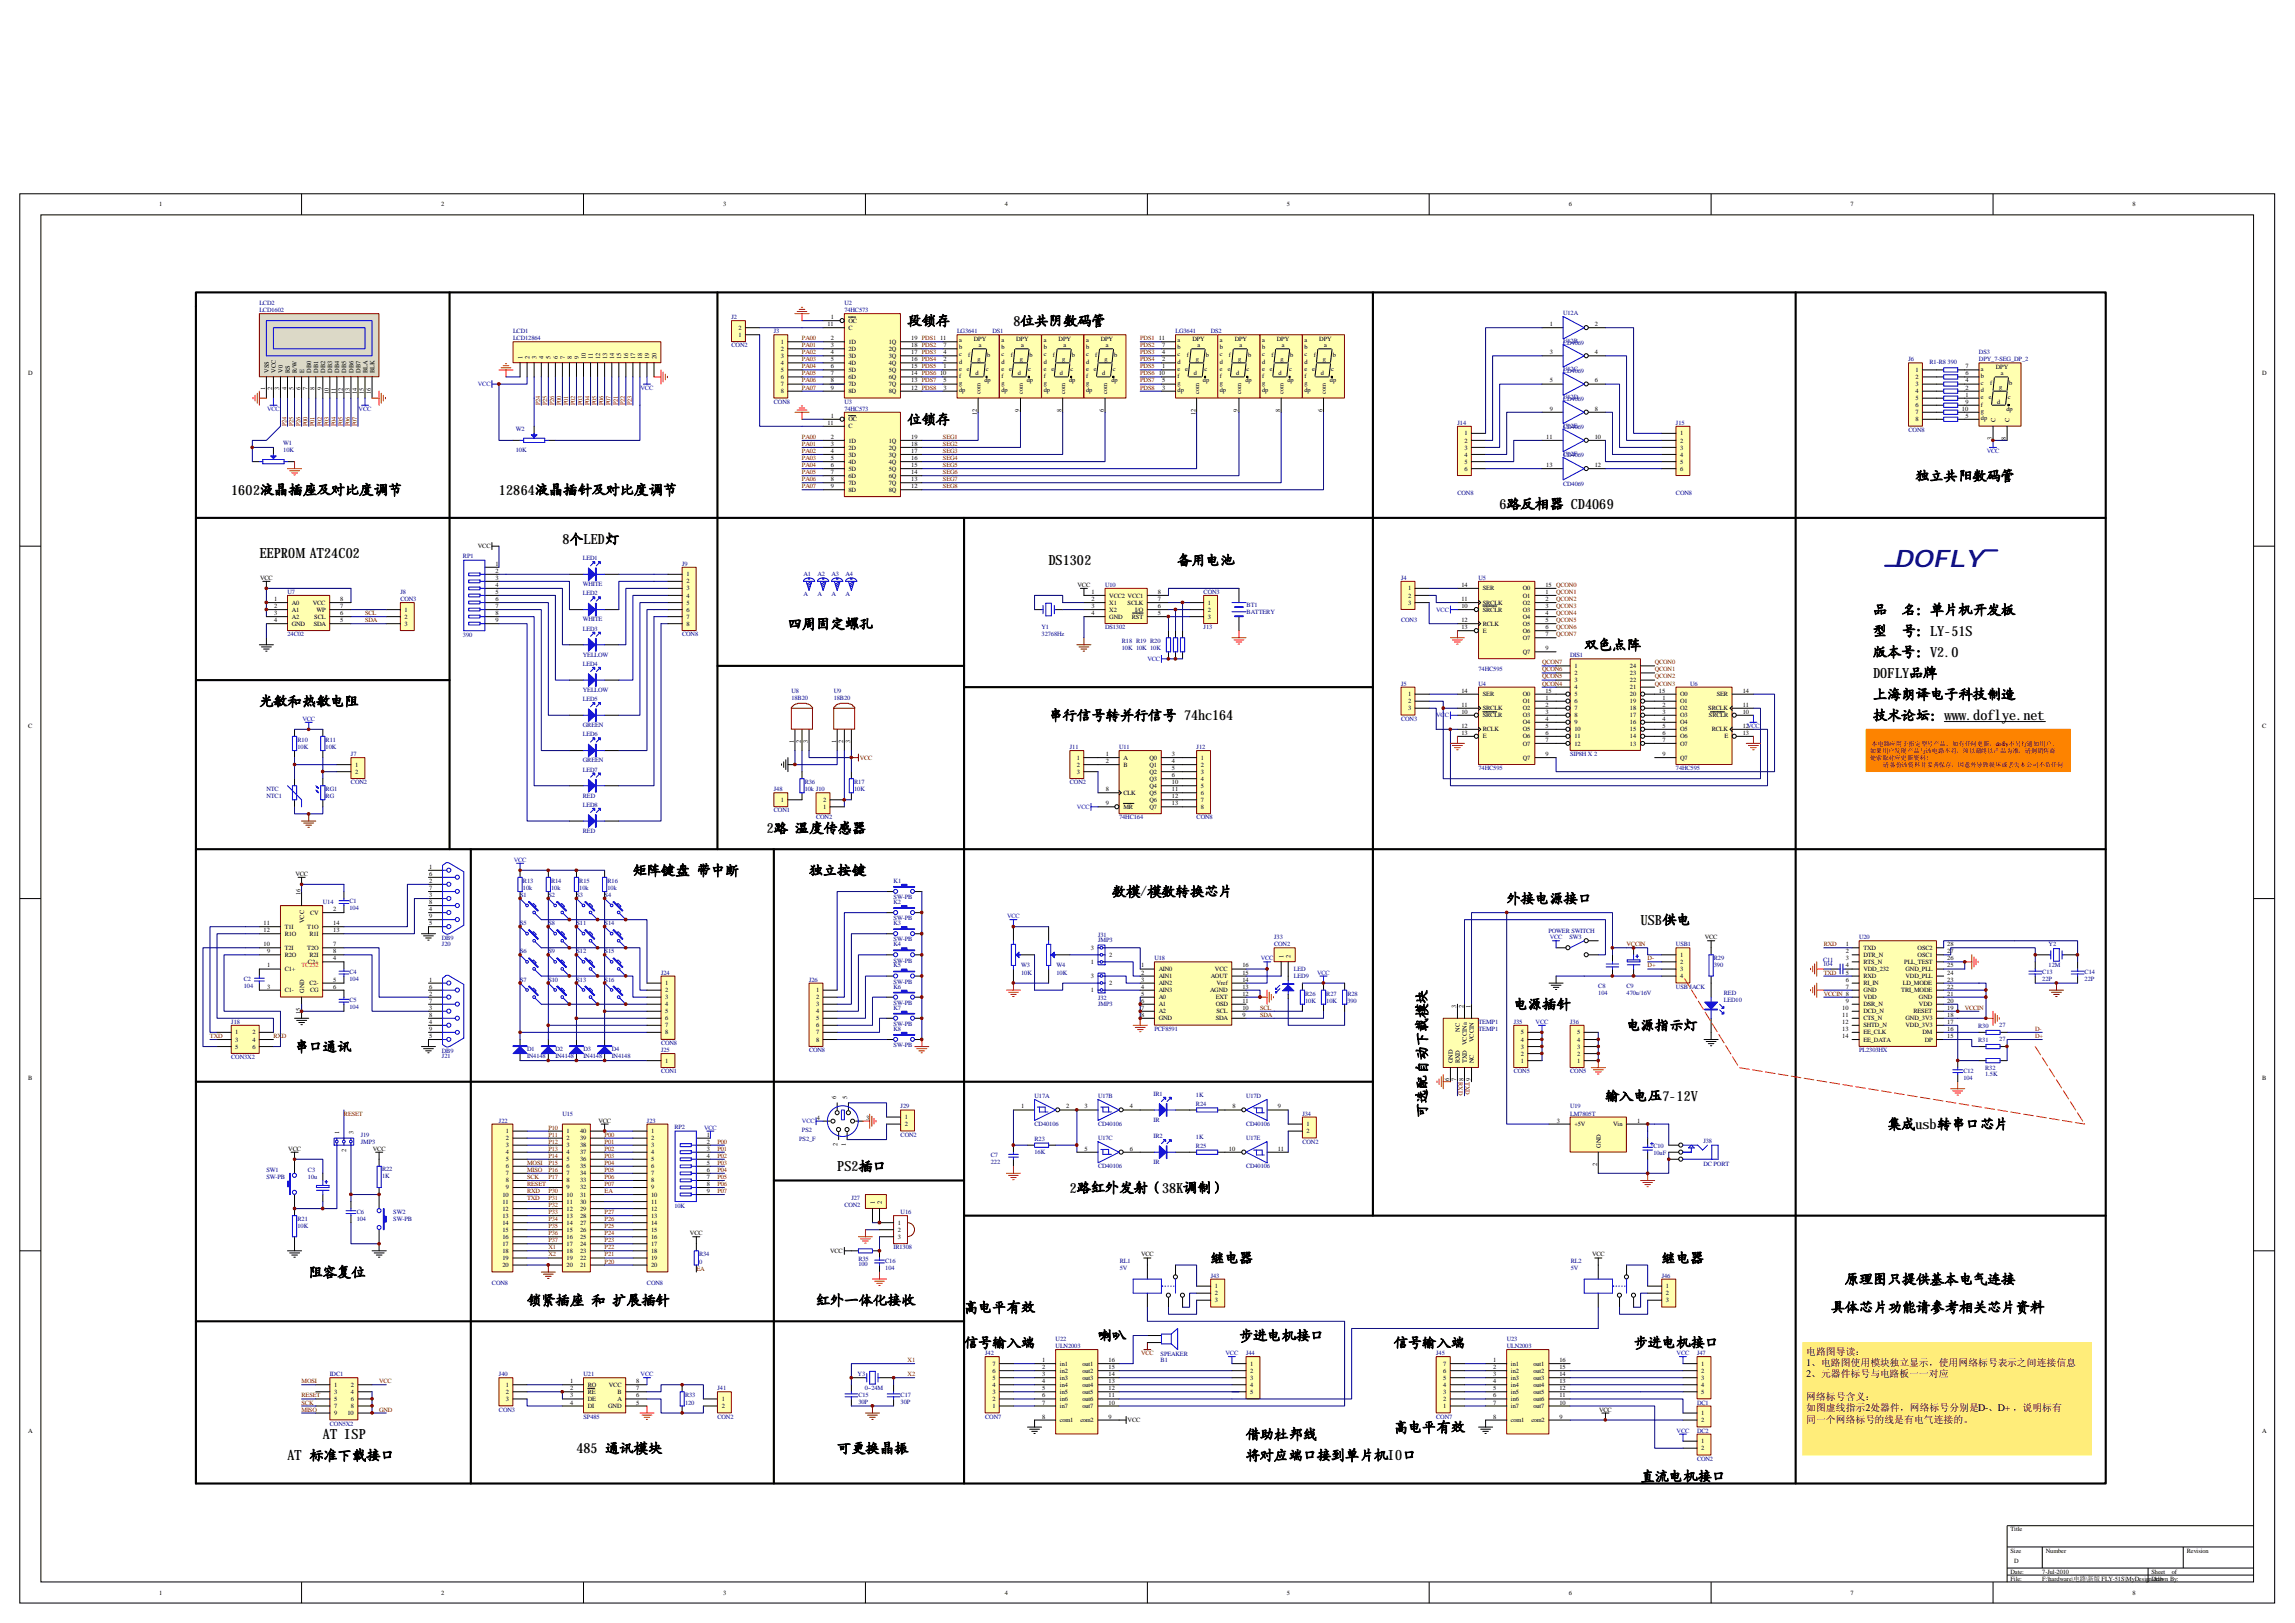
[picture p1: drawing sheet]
<svg xmlns="http://www.w3.org/2000/svg" width="594mm" height="420mm" viewBox="0 0 594 420" stroke-linecap="round" stroke-linejoin="round" font-family="sans-serif">
<defs><g id="words">
<text font-size="6.2" fill="#000080" x="490.3" y="146.7">DOFLY</text>
<g font-size="3.6">
<text x="235" y="84.3">段锁存</text>
<text x="262.3" y="84.3">8位共阴数码管</text>
<text x="235" y="109.9">位锁存</text>
<text x="495.9" y="124.5">独立共阳数码管</text>
<text x="59.9" y="128.1">1602液晶插座及对比度调节</text>
<text x="129.2" y="128.1">12864液晶插针及对比度调节</text>
<text x="388.2" y="131.7">6路反相器 CD4069</text>
<text x="145.6" y="140.9">8个LED灯</text>
<text x="67.1" y="144.5">EEPROM AT24C02</text>
<text x="271.4" y="146.3">DS1302</text>
<text x="304.8" y="146.3">备用电池</text>
<text x="484.9" y="159.1">品</text>
<text x="492.4" y="159.1">名：单片机开发板</text>
<text x="204" y="162.8">四周固定螺孔</text>
<text x="484.9" y="164.6">型</text>
<text x="492.4" y="164.6">号：LY-51S</text>
<text x="410.1" y="168.2">双色点阵</text>
<text x="484.9" y="170.1">版本号：V2.0</text>
<text x="484.9" y="175.5">DOFLY品牌</text>
<text x="67.1" y="182.8">光敏和热敏电阻</text>
<text x="484.9" y="181">上海朗译电子科技制造</text>
<text x="271.4" y="186.5">串行信号转并行信号 74hc164</text>
<text x="484.9" y="186.5">技术论坛：www.doflye.net</text>
<text x="198.5" y="215.7">2路 温度传感器</text>
<text x="163.8" y="226.6">矩阵键盘 带中断</text>
<text x="209.4" y="226.6">独立按键</text>
<text x="287.9" y="232.1">数模/模数转换芯片</text>
<text x="390" y="233.9">外接电源接口</text>
<text x="424.7" y="239.4">USB供电</text>
<text x="391.8" y="261.3">电源插针</text>
<text x="421" y="266.7">电源指示灯</text>
<text x="76.2" y="272.2">串口通讯</text>
<text x="415.6" y="285">输入电压7-12V</text>
<text x="369.4" y="289.2" transform="rotate(-90 369.4 289.2)">可选配自动下载模块</text>
<text x="488.5" y="292.3">集成usb转串口芯片</text>
<text x="216.7" y="303.2">PS2插口</text>
<text x="276.9" y="308.7">2路红外发射（38K调制）</text>
<text x="313.4" y="326.9">继电器</text>
<text x="430.1" y="326.9">继电器</text>
<text x="79.9" y="330.6">阻容复位</text>
<text x="477.6" y="332.4">原理图只提供基本电气连接</text>
<text x="136.4" y="337.9">锁紧插座 和 扩展插针</text>
<text x="211.2" y="337.9">红外一体化接收</text>
<text x="249.6" y="339.7">高电平有效</text>
<text x="474" y="339.7">具体芯片功能请参考相关芯片资料</text>
<text x="284.2" y="347">喇叭</text>
<text x="320.7" y="347">步进电机接口</text>
<text x="249.6" y="348.9">信号输入端</text>
<text x="360.8" y="348.9">信号输入端</text>
<text x="422.9" y="348.9">步进电机接口</text>
<text x="360.8" y="370.8">高电平有效</text>
<text x="83.6" y="372.6">AT ISP</text>
<text x="149.2" y="376.2">485 通讯模块</text>
<text x="216.7" y="376.2">可更换晶振</text>
<text x="322.5" y="372.6">借助杜邦线</text>
<text x="74.4" y="378">AT 标准下载接口</text>
<text x="322.5" y="378">将对应端口接到单片机IO口</text>
<text x="424.7" y="383.5">直流电机接口</text>
</g>
<g font-size="2.6">
<text x="467.6" y="353.7">1、电路图使用模块独立显示，使用网络标号表示之间连接信息</text>
<text x="467.6" y="356.6">2、元器件标号与电路板一一对应</text>
</g>
<g font-size="2.5">
<text x="467.6" y="350.7">电路图导读：</text>
<text x="467.6" y="362.4">网络标号含义：</text>
<text x="467.6" y="365.3">如图虚线指示2处器件，网络标号分别是D-、D+ ，说明标有</text>
<text x="467.6" y="368.3">同一个网络标号的线是有电气连接的。</text>
</g>
<g font-size="1.7">
<text x="41.2" y="53.4">1</text>
<text x="114.2" y="53.4">2</text>
<text x="187.2" y="53.4">3</text>
<text x="260.1" y="53.4">4</text>
<text x="333.1" y="53.4">5</text>
<text x="406.1" y="53.4">6</text>
<text x="479" y="53.4">7</text>
<text x="552" y="53.4">8</text>
<text x="215.1" y="82.6">1</text>
<text x="219.6" y="83.5">OC</text>
<text x="191.2" y="87.2">1</text>
<text x="191.2" y="85.3">2</text>
<text x="202.1" y="89">1</text>
<text x="214.2" y="84.5">11</text>
<text x="215.1" y="88.1">2</text>
<text x="215.1" y="89.9">3</text>
<text x="219.6" y="85.3">C</text>
<text x="219.6" y="89">1D</text>
<text x="230" y="89">1Q</text>
<text x="235.9" y="88.1">19 PDS1</text>
<text x="235.9" y="89.9">18 PDS2</text>
<text x="243.4" y="88.1">11</text>
<text x="244.3" y="89.9">7</text>
<text x="248.3" y="88.6">a</text>
<text x="252.1" y="88.3">DPY</text>
<text x="253.4" y="89.9">a</text>
<text x="259.2" y="88.6">a</text>
<text x="263.1" y="88.3">DPY</text>
<text x="264.3" y="89.9">a</text>
<text x="270.2" y="88.6">a</text>
<text x="274" y="88.3">DPY</text>
<text x="275.3" y="89.9">a</text>
<text x="281.1" y="88.6">a</text>
<text x="284.9" y="88.3">DPY</text>
<text x="286.2" y="89.9">a</text>
<text x="299.9" y="88.1">11</text>
<text x="300.8" y="89.9">7</text>
<text x="304.8" y="88.6">a</text>
<text x="308.7" y="88.3">DPY</text>
<text x="310" y="89.9">a</text>
<text x="315.8" y="88.6">a</text>
<text x="319.6" y="88.3">DPY</text>
<text x="320.9" y="89.9">a</text>
<text x="326.7" y="88.6">a</text>
<text x="330.5" y="88.3">DPY</text>
<text x="331.9" y="89.9">a</text>
<text x="337.7" y="88.6">a</text>
<text x="341.5" y="88.3">DPY</text>
<text x="342.8" y="89.9">a</text>
<text x="401.2" y="84.5">1</text>
<text x="412.8" y="84.5">2</text>
<text x="135.3" y="92.8" transform="rotate(-90 135.3 92.8)">1</text>
<text x="137.1" y="92.8" transform="rotate(-90 137.1 92.8)">2</text>
<text x="138.9" y="92.8" transform="rotate(-90 138.9 92.8)">3</text>
<text x="140.7" y="92.8" transform="rotate(-90 140.7 92.8)">4</text>
<text x="142.5" y="92.8" transform="rotate(-90 142.5 92.8)">5</text>
<text x="144.4" y="92.8" transform="rotate(-90 144.4 92.8)">6</text>
<text x="146.2" y="92.8" transform="rotate(-90 146.2 92.8)">7</text>
<text x="148" y="92.8" transform="rotate(-90 148 92.8)">8</text>
<text x="149.8" y="92.8" transform="rotate(-90 149.8 92.8)">9</text>
<text x="151.7" y="92.8" transform="rotate(-90 151.7 92.8)">10</text>
<text x="153.5" y="92.8" transform="rotate(-90 153.5 92.8)">11</text>
<text x="155.3" y="92.8" transform="rotate(-90 155.3 92.8)">12</text>
<text x="157.1" y="92.8" transform="rotate(-90 157.1 92.8)">13</text>
<text x="159" y="92.8" transform="rotate(-90 159 92.8)">14</text>
<text x="160.8" y="92.8" transform="rotate(-90 160.8 92.8)">15</text>
<text x="162.6" y="92.8" transform="rotate(-90 162.6 92.8)">16</text>
<text x="164.4" y="92.8" transform="rotate(-90 164.4 92.8)">17</text>
<text x="166.2" y="92.8" transform="rotate(-90 166.2 92.8)">18</text>
<text x="168.1" y="92.8" transform="rotate(-90 168.1 92.8)">19</text>
<text x="169.9" y="92.8" transform="rotate(-90 169.9 92.8)">20</text>
<text x="202.1" y="90.8">2</text>
<text x="202.1" y="92.7">3</text>
<text x="202.1" y="94.5">4</text>
<text x="215.1" y="91.7">4</text>
<text x="215.1" y="93.6">5</text>
<text x="215.1" y="95.4">6</text>
<text x="219.6" y="90.8">2D</text>
<text x="219.6" y="92.7">3D</text>
<text x="219.6" y="94.5">4D</text>
<text x="230" y="90.8">2Q</text>
<text x="230" y="92.7">3Q</text>
<text x="230" y="94.5">4Q</text>
<text x="235.9" y="91.7">17 PDS3</text>
<text x="235.9" y="93.6">16 PDS4</text>
<text x="235.9" y="95.4">15 PDS5</text>
<text x="244.3" y="91.7">4</text>
<text x="244.3" y="93.6">2</text>
<text x="244.3" y="95.4">1</text>
<text x="248.3" y="90.5">b</text>
<text x="248.3" y="92.3">c</text>
<text x="248.3" y="94.1">d</text>
<text x="248.3" y="95.9">e</text>
<text x="250.7" y="92.5">f</text>
<text x="253" y="93.4">g</text>
<text x="255.6" y="92.5">b</text>
<text x="259.2" y="90.5">b</text>
<text x="259.2" y="92.3">c</text>
<text x="259.2" y="94.1">d</text>
<text x="259.2" y="95.9">e</text>
<text x="261.6" y="92.5">f</text>
<text x="264" y="93.4">g</text>
<text x="266.5" y="92.5">b</text>
<text x="270.2" y="95.9">e</text>
<text x="270.2" y="94.1">d</text>
<text x="270.2" y="92.3">c</text>
<text x="270.2" y="90.5">b</text>
<text x="272.5" y="92.5">f</text>
<text x="274.9" y="93.4">g</text>
<text x="277.5" y="92.5">b</text>
<text x="281.1" y="95.9">e</text>
<text x="281.1" y="94.1">d</text>
<text x="281.1" y="92.3">c</text>
<text x="281.1" y="90.5">b</text>
<text x="283.5" y="92.5">f</text>
<text x="285.9" y="93.4">g</text>
<text x="288.4" y="92.5">b</text>
<text x="300.8" y="91.7">4</text>
<text x="300.8" y="93.6">2</text>
<text x="300.8" y="95.4">1</text>
<text x="304.8" y="90.5">b</text>
<text x="304.8" y="92.3">c</text>
<text x="304.8" y="94.1">d</text>
<text x="304.8" y="95.9">e</text>
<text x="307.2" y="92.5">f</text>
<text x="309.6" y="93.4">g</text>
<text x="312.1" y="92.5">b</text>
<text x="315.8" y="90.5">b</text>
<text x="315.8" y="92.3">c</text>
<text x="315.8" y="94.1">d</text>
<text x="315.8" y="95.9">e</text>
<text x="318.1" y="92.5">f</text>
<text x="320.5" y="93.4">g</text>
<text x="323.1" y="92.5">b</text>
<text x="326.7" y="95.9">e</text>
<text x="326.7" y="94.1">d</text>
<text x="326.7" y="92.3">c</text>
<text x="326.7" y="90.5">b</text>
<text x="329.1" y="92.5">f</text>
<text x="331.5" y="93.4">g</text>
<text x="334" y="92.5">b</text>
<text x="337.7" y="95.9">e</text>
<text x="337.7" y="94.1">d</text>
<text x="337.7" y="92.3">c</text>
<text x="337.7" y="90.5">b</text>
<text x="340.1" y="92.5">f</text>
<text x="342.4" y="93.4">g</text>
<text x="345" y="92.5">b</text>
<text x="401.2" y="91.7">3</text>
<text x="412.8" y="91.7">4</text>
<text x="508.8" y="95.4">7</text>
<text x="512.8" y="95.9">a</text>
<text x="516.6" y="95.6">DPY</text>
<text x="7.3" y="97.2">D</text>
<text x="68.7" y="101" transform="rotate(-90 68.7 101)">1</text>
<text x="69.6" y="96.5" transform="rotate(-90 69.6 96.5)">VSS</text>
<text x="70.5" y="101" transform="rotate(-90 70.5 101)">2</text>
<text x="71.4" y="96.5" transform="rotate(-90 71.4 96.5)">VCC</text>
<text x="72.3" y="101" transform="rotate(-90 72.3 101)">3</text>
<text x="73.2" y="96.5" transform="rotate(-90 73.2 96.5)">V0</text>
<text x="74.1" y="101" transform="rotate(-90 74.1 101)">4</text>
<text x="75.1" y="96.5" transform="rotate(-90 75.1 96.5)">RS</text>
<text x="75.9" y="101" transform="rotate(-90 75.9 101)">5</text>
<text x="76.9" y="96.5" transform="rotate(-90 76.9 96.5)">R/W</text>
<text x="77.8" y="101" transform="rotate(-90 77.8 101)">6</text>
<text x="78.7" y="96.5" transform="rotate(-90 78.7 96.5)">E</text>
<text x="79.6" y="101" transform="rotate(-90 79.6 101)">7</text>
<text x="80.5" y="96.5" transform="rotate(-90 80.5 96.5)">DB0</text>
<text x="81.4" y="101" transform="rotate(-90 81.4 101)">8</text>
<text x="82.3" y="96.5" transform="rotate(-90 82.3 96.5)">DB1</text>
<text x="83.3" y="101" transform="rotate(-90 83.3 101)">9</text>
<text x="84.2" y="96.5" transform="rotate(-90 84.2 96.5)">DB2</text>
<text x="85.1" y="102" transform="rotate(-90 85.1 102)">10</text>
<text x="86" y="96.5" transform="rotate(-90 86 96.5)">DB3</text>
<text x="86.9" y="102" transform="rotate(-90 86.9 102)">11</text>
<text x="87.8" y="96.5" transform="rotate(-90 87.8 96.5)">DB4</text>
<text x="88.7" y="102" transform="rotate(-90 88.7 102)">12</text>
<text x="89.6" y="96.5" transform="rotate(-90 89.6 96.5)">DB5</text>
<text x="90.6" y="102" transform="rotate(-90 90.6 102)">13</text>
<text x="91.5" y="96.5" transform="rotate(-90 91.5 96.5)">DB6</text>
<text x="92.4" y="102" transform="rotate(-90 92.4 102)">14</text>
<text x="93.3" y="96.5" transform="rotate(-90 93.3 96.5)">DB7</text>
<text x="94.2" y="102" transform="rotate(-90 94.2 102)">15</text>
<text x="95.1" y="96.5" transform="rotate(-90 95.1 96.5)">BLA</text>
<text x="96" y="102" transform="rotate(-90 96 102)">16</text>
<text x="96.9" y="96.5" transform="rotate(-90 96.9 96.5)">BLK</text>
<text x="202.1" y="96.3">5</text>
<text x="202.1" y="98.1">6</text>
<text x="202.1" y="99.9">7</text>
<text x="202.1" y="101.8">8</text>
<text x="215.1" y="97.2">7</text>
<text x="215.1" y="99">8</text>
<text x="215.1" y="100.9">9</text>
<text x="219.6" y="96.3">5D</text>
<text x="219.6" y="98.1">6D</text>
<text x="219.6" y="99.9">7D</text>
<text x="219.6" y="101.8">8D</text>
<text x="230" y="96.3">5Q</text>
<text x="230" y="98.1">6Q</text>
<text x="230" y="99.9">7Q</text>
<text x="230" y="101.8">8Q</text>
<text x="235.9" y="97.2">14 PDS6</text>
<text x="235.9" y="99">13 PDS7</text>
<text x="235.9" y="100.9">12 PDS8</text>
<text x="243.4" y="97.2">10</text>
<text x="244.3" y="99">5</text>
<text x="244.3" y="100.9">3</text>
<text x="248.3" y="98">f</text>
<text x="248.3" y="99.6">g</text>
<text x="248.3" y="101.4">dp</text>
<text x="250.3" y="96.1">e</text>
<text x="252.5" y="97.2">d</text>
<text x="253.8" y="102" transform="rotate(-90 253.8 102)">com</text>
<text x="254.8" y="99">dp</text>
<text x="255.2" y="96.1">c</text>
<text x="259.2" y="98">f</text>
<text x="259.2" y="99.6">g</text>
<text x="259.2" y="101.4">dp</text>
<text x="261.2" y="96.1">e</text>
<text x="263.4" y="97.2">d</text>
<text x="264.8" y="102" transform="rotate(-90 264.8 102)">com</text>
<text x="265.8" y="99">dp</text>
<text x="266.1" y="96.1">c</text>
<text x="270.2" y="101.4">dp</text>
<text x="270.2" y="99.6">g</text>
<text x="270.2" y="98">f</text>
<text x="272.2" y="96.1">e</text>
<text x="274.4" y="97.2">d</text>
<text x="275.7" y="102" transform="rotate(-90 275.7 102)">com</text>
<text x="276.7" y="99">dp</text>
<text x="277.1" y="96.1">c</text>
<text x="281.1" y="101.4">dp</text>
<text x="281.1" y="99.6">g</text>
<text x="281.1" y="98">f</text>
<text x="283.1" y="96.1">e</text>
<text x="285.3" y="97.2">d</text>
<text x="286.6" y="102" transform="rotate(-90 286.6 102)">com</text>
<text x="287.7" y="99">dp</text>
<text x="288" y="96.1">c</text>
<text x="299.9" y="97.2">10</text>
<text x="300.8" y="99">5</text>
<text x="300.8" y="100.9">3</text>
<text x="304.8" y="98">f</text>
<text x="304.8" y="99.6">g</text>
<text x="304.8" y="101.4">dp</text>
<text x="306.8" y="96.1">e</text>
<text x="309" y="97.2">d</text>
<text x="310.4" y="102" transform="rotate(-90 310.4 102)">com</text>
<text x="311.4" y="99">dp</text>
<text x="311.8" y="96.1">c</text>
<text x="315.8" y="98">f</text>
<text x="315.8" y="99.6">g</text>
<text x="315.8" y="101.4">dp</text>
<text x="317.8" y="96.1">e</text>
<text x="320" y="97.2">d</text>
<text x="321.3" y="102" transform="rotate(-90 321.3 102)">com</text>
<text x="322.4" y="99">dp</text>
<text x="322.7" y="96.1">c</text>
<text x="326.7" y="101.4">dp</text>
<text x="326.7" y="99.6">g</text>
<text x="326.7" y="98">f</text>
<text x="328.7" y="96.1">e</text>
<text x="330.9" y="97.2">d</text>
<text x="332.3" y="102" transform="rotate(-90 332.3 102)">com</text>
<text x="333.3" y="99">dp</text>
<text x="333.7" y="96.1">c</text>
<text x="337.7" y="101.4">dp</text>
<text x="337.7" y="99.6">g</text>
<text x="337.7" y="98">f</text>
<text x="339.7" y="96.1">e</text>
<text x="341.9" y="97.2">d</text>
<text x="343.2" y="102" transform="rotate(-90 343.2 102)">com</text>
<text x="344.3" y="99">dp</text>
<text x="344.6" y="96.1">c</text>
<text x="401.2" y="99">5</text>
<text x="412.8" y="99">6</text>
<text x="495.9" y="96.3">1</text>
<text x="495.9" y="98.1">2</text>
<text x="495.9" y="99.9">3</text>
<text x="495.9" y="101.8">4</text>
<text x="508.8" y="97.2">6</text>
<text x="508.8" y="99">4</text>
<text x="508.8" y="100.9">2</text>
<text x="512.8" y="97.7">b</text>
<text x="512.8" y="99.6">c</text>
<text x="512.8" y="101.4">d</text>
<text x="515.2" y="99.8">f</text>
<text x="517.5" y="100.7">g</text>
<text x="517.9" y="97.2">a</text>
<text x="520.1" y="99.8">b</text>
<text x="585.6" y="97.2">D</text>
<text x="252.9" y="107.4" transform="rotate(-90 252.9 107.4)">12</text>
<text x="263.9" y="106.6" transform="rotate(-90 263.9 106.6)">9</text>
<text x="274.8" y="106.6" transform="rotate(-90 274.8 106.6)">8</text>
<text x="285.8" y="106.6" transform="rotate(-90 285.8 106.6)">6</text>
<text x="309.5" y="107.4" transform="rotate(-90 309.5 107.4)">12</text>
<text x="320.4" y="106.6" transform="rotate(-90 320.4 106.6)">9</text>
<text x="331.3" y="106.6" transform="rotate(-90 331.3 106.6)">8</text>
<text x="342.3" y="106.6" transform="rotate(-90 342.3 106.6)">6</text>
<text x="401.2" y="106.3">9</text>
<text x="412.8" y="106.3">8</text>
<text x="495.9" y="103.6">5</text>
<text x="495.9" y="105.4">6</text>
<text x="495.9" y="107.2">7</text>
<text x="507.9" y="106.3">10</text>
<text x="508.8" y="102.7">1</text>
<text x="508.8" y="104.5">9</text>
<text x="512.8" y="103.3">e</text>
<text x="512.8" y="105.2">f</text>
<text x="512.8" y="106.9">g</text>
<text x="514.8" y="103.4">e</text>
<text x="517" y="104.5">d</text>
<text x="519.4" y="106.3">dp</text>
<text x="519.7" y="103.4">c</text>
<text x="214.2" y="110">11</text>
<text x="215.1" y="108.2">1</text>
<text x="215.1" y="113.6">2</text>
<text x="219.6" y="109.1">OC</text>
<text x="219.6" y="110.9">C</text>
<text x="235.9" y="113.6">19</text>
<text x="379.1" y="112.7">1</text>
<text x="400.3" y="113.6">11</text>
<text x="412.8" y="113.6">10</text>
<text x="434.9" y="112.7">1</text>
<text x="495.9" y="109.1">8</text>
<text x="508.8" y="108.2">5</text>
<text x="512.8" y="108.7">dp</text>
<text x="515.6" y="113.8" transform="rotate(-90 515.6 113.8)">3</text>
<text x="516.5" y="109.3" transform="rotate(-90 516.5 109.3)">C</text>
<text x="519.3" y="113.8" transform="rotate(-90 519.3 113.8)">8</text>
<text x="520.1" y="109.3" transform="rotate(-90 520.1 109.3)">C</text>
<text x="215.1" y="115.4">3</text>
<text x="215.1" y="117.3">4</text>
<text x="215.1" y="119.1">5</text>
<text x="219.6" y="114.6">1D</text>
<text x="219.6" y="116.4">2D</text>
<text x="219.6" y="118.2">3D</text>
<text x="230" y="114.6">1Q</text>
<text x="230" y="116.4">2Q</text>
<text x="230" y="118.2">3Q</text>
<text x="235.9" y="115.4">18</text>
<text x="235.9" y="117.3">17</text>
<text x="235.9" y="119.1">16</text>
<text x="379.1" y="114.6">2</text>
<text x="379.1" y="116.4">3</text>
<text x="379.1" y="118.2">4</text>
<text x="434.9" y="114.6">2</text>
<text x="434.9" y="116.4">3</text>
<text x="434.9" y="118.2">4</text>
<text x="215.1" y="120.9">6</text>
<text x="215.1" y="122.8">7</text>
<text x="215.1" y="124.6">8</text>
<text x="219.6" y="120">4D</text>
<text x="219.6" y="121.8">5D</text>
<text x="219.6" y="123.7">6D</text>
<text x="219.6" y="125.5">7D</text>
<text x="230" y="120">4Q</text>
<text x="230" y="121.8">5Q</text>
<text x="230" y="123.7">6Q</text>
<text x="230" y="125.5">7Q</text>
<text x="235.9" y="120.9">15</text>
<text x="235.9" y="122.8">14</text>
<text x="235.9" y="124.6">13</text>
<text x="379.1" y="120">5</text>
<text x="379.1" y="121.8">6</text>
<text x="400.3" y="120.9">13</text>
<text x="412.8" y="120.9">12</text>
<text x="434.9" y="120">5</text>
<text x="434.9" y="121.8">6</text>
<text x="215.1" y="126.4">9</text>
<text x="219.6" y="127.3">8D</text>
<text x="230" y="127.3">8Q</text>
<text x="235.9" y="126.4">12</text>
<text x="123.7" y="141.9">VCC</text>
<text x="128.2" y="146.5">1</text>
<text x="128.2" y="148.3">2</text>
<text x="177.7" y="149.2">1</text>
<text x="67.3" y="150.1">VCC</text>
<text x="71" y="155.6">1</text>
<text x="88.1" y="155.6">8</text>
<text x="128.2" y="150.1">3</text>
<text x="128.2" y="151.9">4</text>
<text x="128.2" y="153.8">5</text>
<text x="128.2" y="155.6">6</text>
<text x="177.7" y="151">2</text>
<text x="177.7" y="152.9">3</text>
<text x="177.7" y="154.7">4</text>
<text x="278.9" y="151.9">VCC</text>
<text x="282.6" y="153.8">1</text>
<text x="282.6" y="155.6">2</text>
<text x="287.1" y="154.7">VCC2 VCC1</text>
<text x="299.7" y="153.8">8</text>
<text x="299.7" y="155.6">7</text>
<text x="364.5" y="152.9">1</text>
<text x="364.5" y="154.7">2</text>
<text x="378.3" y="151.9">14</text>
<text x="378.3" y="155.6">11</text>
<text x="383.8" y="152.9">SER</text>
<text x="394.2" y="152.9">O0</text>
<text x="394.2" y="154.7">O1</text>
<text x="400" y="151.9">15 QCON0</text>
<text x="400" y="153.8">1</text>
<text x="400" y="155.6">2</text>
<text x="71" y="157.4">2</text>
<text x="71" y="159.3">3</text>
<text x="71" y="161.1">4</text>
<text x="75.5" y="156.5">A0</text>
<text x="75.5" y="158.3">A1</text>
<text x="75.5" y="160.1">A2</text>
<text x="75.5" y="162">GND</text>
<text x="81" y="156.5">VCC</text>
<text x="81.2" y="162">SDA</text>
<text x="81.4" y="160.1">SCL</text>
<text x="81.9" y="158.3">WP</text>
<text x="88.1" y="157.4">7</text>
<text x="88.1" y="159.3">6</text>
<text x="88.1" y="161.1">5</text>
<text x="104.7" y="158.3">1</text>
<text x="104.7" y="160.1">2</text>
<text x="104.7" y="162">3</text>
<text x="128.2" y="157.4">7</text>
<text x="128.2" y="159.3">8</text>
<text x="128.2" y="161.1">9</text>
<text x="177.7" y="156.5">5</text>
<text x="177.7" y="158.3">6</text>
<text x="177.7" y="160.1">7</text>
<text x="177.7" y="162">8</text>
<text x="282.6" y="157.4">3</text>
<text x="282.6" y="159.3">4</text>
<text x="287.1" y="156.5">X1</text>
<text x="287.1" y="158.3">X2</text>
<text x="287.1" y="160.1">GND</text>
<text x="291.9" y="156.5">SCLK</text>
<text x="293" y="160.1">RST</text>
<text x="293.9" y="158.3">I/O</text>
<text x="299.7" y="157.4">6</text>
<text x="299.7" y="159.3">5</text>
<text x="312.7" y="156.5">1</text>
<text x="312.7" y="158.3">2</text>
<text x="312.7" y="160.1">3</text>
<text x="364.5" y="156.5">3</text>
<text x="378.3" y="157.4">10</text>
<text x="378.3" y="161.1">12</text>
<text x="383.8" y="156.5">SRCLK</text>
<text x="383.8" y="158.3">SRCLR</text>
<text x="383.8" y="162">RCLK</text>
<text x="394.2" y="156.5">O2</text>
<text x="394.2" y="158.3">O3</text>
<text x="394.2" y="160.1">O4</text>
<text x="394.2" y="162">O5</text>
<text x="400" y="157.4">3</text>
<text x="400" y="159.3">4</text>
<text x="400" y="161.1">5</text>
<text x="378.3" y="162.9">13</text>
<text x="383.8" y="163.8">E</text>
<text x="394.2" y="163.8">O6</text>
<text x="394.2" y="165.6">O7</text>
<text x="400" y="162.9">6</text>
<text x="400" y="164.7">7</text>
<text x="394.2" y="169.3">Q7</text>
<text x="400" y="168.4">9</text>
<text x="407.5" y="172.9">1</text>
<text x="421.9" y="172.9">24</text>
<text x="378.3" y="179.3">14</text>
<text x="400" y="179.3">15</text>
<text x="407.5" y="174.8">2</text>
<text x="407.5" y="176.6">3</text>
<text x="407.5" y="178.4">4</text>
<text x="421.9" y="178.4">21</text>
<text x="421.9" y="176.6">22</text>
<text x="421.9" y="174.8">23</text>
<text x="429.4" y="179.3">15</text>
<text x="451.1" y="179.3">14</text>
<text x="364.5" y="180.2">1</text>
<text x="364.5" y="182">2</text>
<text x="364.5" y="183.9">3</text>
<text x="378.3" y="183">11</text>
<text x="378.3" y="184.8">10</text>
<text x="383.8" y="180.2">SER</text>
<text x="383.8" y="183.9">SRCLK</text>
<text x="383.8" y="185.7">SRCLR</text>
<text x="394.2" y="180.2">O0</text>
<text x="394.2" y="182">O1</text>
<text x="394.2" y="183.9">O2</text>
<text x="394.2" y="185.7">O3</text>
<text x="400" y="181.1">1</text>
<text x="400" y="183">2</text>
<text x="400" y="184.8">3</text>
<text x="407.5" y="180.2">5</text>
<text x="407.5" y="182">6</text>
<text x="407.5" y="183.9">7</text>
<text x="407.5" y="185.7">8</text>
<text x="421.9" y="185.7">17</text>
<text x="421.9" y="183.9">18</text>
<text x="421.9" y="182">19</text>
<text x="421.9" y="180.2">20</text>
<text x="430.4" y="181.1">1</text>
<text x="430.4" y="183">2</text>
<text x="430.4" y="184.8">3</text>
<text x="434.9" y="180.2">O0</text>
<text x="434.9" y="182">O1</text>
<text x="434.9" y="183.9">O2</text>
<text x="434.9" y="185.7">O3</text>
<text x="442.2" y="183.9">SRCLK</text>
<text x="442.4" y="185.7">SRCLR</text>
<text x="444.4" y="180.2">SER</text>
<text x="451.1" y="183">11</text>
<text x="451.1" y="184.8">10</text>
<text x="7.3" y="188.4">C</text>
<text x="378.3" y="188.4">12</text>
<text x="378.3" y="190.2">13</text>
<text x="383.8" y="189.4">RCLK</text>
<text x="383.8" y="191.2">E</text>
<text x="394.2" y="187.5">O4</text>
<text x="394.2" y="189.4">O5</text>
<text x="394.2" y="191.2">O6</text>
<text x="400" y="186.6">4</text>
<text x="400" y="188.4">5</text>
<text x="400" y="190.2">6</text>
<text x="407.5" y="187.5">9</text>
<text x="407.5" y="189.4">10</text>
<text x="407.5" y="191.2">11</text>
<text x="421.9" y="191.2">14</text>
<text x="421.9" y="189.4">15</text>
<text x="421.9" y="187.5">16</text>
<text x="430.4" y="186.6">4</text>
<text x="430.4" y="188.4">5</text>
<text x="430.4" y="190.2">6</text>
<text x="434.9" y="187.5">O4</text>
<text x="434.9" y="189.4">O5</text>
<text x="434.9" y="191.2">O6</text>
<text x="443.1" y="189.4">RCLK</text>
<text x="446.4" y="191.2">E</text>
<text x="451.1" y="190.2">13</text>
<text x="451.1" y="188.4">12VCC</text>
<text x="585.6" y="188.4">C</text>
<text x="205.5" y="192.3" transform="rotate(-90 205.5 192.3)">1</text>
<text x="207.3" y="192.3" transform="rotate(-90 207.3 192.3)">2</text>
<text x="209.1" y="192.3" transform="rotate(-90 209.1 192.3)">3</text>
<text x="216.4" y="192.3" transform="rotate(-90 216.4 192.3)">1</text>
<text x="218.2" y="192.3" transform="rotate(-90 218.2 192.3)">2</text>
<text x="220.1" y="192.3" transform="rotate(-90 220.1 192.3)">3</text>
<text x="278.8" y="196.6">1</text>
<text x="286.2" y="195.7">1</text>
<text x="286.2" y="197.6">2</text>
<text x="290.8" y="196.6">A</text>
<text x="297.5" y="196.6">Q0</text>
<text x="303.4" y="195.7">3</text>
<text x="303.4" y="197.6">4</text>
<text x="310.9" y="196.6">1</text>
<text x="394.2" y="193">O7</text>
<text x="394.2" y="196.6">Q7</text>
<text x="400" y="192.1">7</text>
<text x="400" y="195.7">9</text>
<text x="407.5" y="193">12</text>
<text x="421.9" y="193">13</text>
<text x="430.4" y="192.1">7</text>
<text x="430.4" y="195.7">9</text>
<text x="434.9" y="193">O7</text>
<text x="434.9" y="196.6">Q7</text>
<text x="484" y="194.8">如果用户发现产品与该电路不符，须以最终以产品为准，请到销售商</text>
<text x="484" y="196.6">处索取对应更新资料！</text>
<text x="484.3" y="193">本电路应用于指定型号产品，如有任何更新，dofly不另行通知用户。</text>
<text x="91.9" y="198.5">1</text>
<text x="91.9" y="200.3">2</text>
<text x="278.8" y="198.5">2</text>
<text x="278.8" y="200.3">3</text>
<text x="290.8" y="198.5">B</text>
<text x="297.5" y="198.5">Q1</text>
<text x="297.5" y="200.3">Q2</text>
<text x="297.5" y="202.1">Q3</text>
<text x="297.5" y="204">Q4</text>
<text x="303.4" y="199.4">5</text>
<text x="303.4" y="201.2">6</text>
<text x="303.4" y="203">10</text>
<text x="310.9" y="198.5">2</text>
<text x="310.9" y="200.3">3</text>
<text x="310.9" y="202.1">4</text>
<text x="310.9" y="204">5</text>
<text x="487.4" y="198.5">请备份该资料并妥善保存，因意外导致损坏或丢失本公司不负任何</text>
<text x="202.1" y="207.6">1</text>
<text x="213.1" y="209.4">1</text>
<text x="213.1" y="207.6">2</text>
<text x="286.2" y="204.9">8</text>
<text x="286.2" y="208.5">9</text>
<text x="290.8" y="205.8">CLK</text>
<text x="290.8" y="209.4">MR</text>
<text x="297.5" y="205.8">Q5</text>
<text x="297.5" y="207.6">Q6</text>
<text x="297.5" y="209.4">Q7</text>
<text x="303.4" y="204.9">11</text>
<text x="303.4" y="206.7">12</text>
<text x="303.4" y="208.5">13</text>
<text x="310.9" y="205.8">6</text>
<text x="310.9" y="207.6">7</text>
<text x="310.9" y="209.4">8</text>
<text x="76.5" y="226.7">VCC</text>
<text x="111.1" y="224.9">1</text>
<text x="111.1" y="226.7">6</text>
<text x="77.8" y="231.7" transform="rotate(-90 77.8 231.7)">16</text>
<text x="111.1" y="228.6">2</text>
<text x="111.1" y="230.4">7</text>
<text x="111.1" y="232.2">3</text>
<text x="68.2" y="239.5">11</text>
<text x="78.7" y="239" transform="rotate(-90 78.7 239)">VCC</text>
<text x="80.3" y="236.8">CV</text>
<text x="86.3" y="235.9">2</text>
<text x="86.3" y="239.5">14</text>
<text x="111.1" y="234.1">8</text>
<text x="111.1" y="235.9">4</text>
<text x="111.1" y="237.7">9</text>
<text x="111.1" y="239.5">5</text>
<text x="68.2" y="241.3">12</text>
<text x="68.2" y="245">10</text>
<text x="73.7" y="240.4">T1I</text>
<text x="73.7" y="242.3">R1O</text>
<text x="73.7" y="245.9">T2I</text>
<text x="79.5" y="240.4">T1O</text>
<text x="79.5" y="245.9">T2O</text>
<text x="80.1" y="242.3">R1I</text>
<text x="86.3" y="241.3">13</text>
<text x="86.3" y="245">7</text>
<text x="282.4" y="245.9">3</text>
<text x="441.3" y="243.2">VCC</text>
<text x="477.8" y="245">1</text>
<text x="482.3" y="245.9">TXD</text>
<text x="496.4" y="245.9">OSC2</text>
<text x="504.1" y="245">28</text>
<text x="69.1" y="246.8">9</text>
<text x="69.1" y="250.4">1</text>
<text x="73.7" y="247.7">R2O</text>
<text x="73.7" y="251.4">C1+</text>
<text x="79.7" y="249.6">C2+</text>
<text x="80.1" y="247.7">R2I</text>
<text x="86.3" y="246.8">8</text>
<text x="86.3" y="248.6">4</text>
<text x="282.4" y="249.6">1</text>
<text x="287.1" y="247.7">2</text>
<text x="295.4" y="250.4">1</text>
<text x="299.9" y="251.4">AIN0</text>
<text x="314.5" y="251.4">VCC</text>
<text x="321.6" y="250.4">16</text>
<text x="332.3" y="247.9" transform="rotate(-90 332.3 247.9)">1</text>
<text x="334.1" y="247.9" transform="rotate(-90 334.1 247.9)">2</text>
<text x="434.9" y="247.7">1</text>
<text x="434.9" y="249.6">2</text>
<text x="434.9" y="251.4">3</text>
<text x="477.8" y="246.8">2</text>
<text x="477.8" y="248.6">3</text>
<text x="477.8" y="250.4">4</text>
<text x="482.3" y="247.7">DTR_N</text>
<text x="482.3" y="249.6">RTS_N</text>
<text x="482.3" y="251.4">VDD_232</text>
<text x="492.9" y="249.6">PLL_TEST</text>
<text x="493.3" y="251.4">GND_PLL</text>
<text x="496.4" y="247.7">OSC1</text>
<text x="504.1" y="250.4">25</text>
<text x="504.1" y="246.8">27</text>
<text x="504.1" y="248.6">26</text>
<text x="69.1" y="255.9">3</text>
<text x="73.7" y="256.8">C1-</text>
<text x="78.7" y="257" transform="rotate(-90 78.7 257)">GND</text>
<text x="80.1" y="255">C2-</text>
<text x="80.3" y="256.8">CG</text>
<text x="86.3" y="255.9">6</text>
<text x="86.3" y="254.1">5</text>
<text x="111.1" y="254.1">1</text>
<text x="111.1" y="255.9">6</text>
<text x="111.1" y="257.8">2</text>
<text x="172.2" y="255">1</text>
<text x="172.2" y="256.8">2</text>
<text x="211.2" y="256.8">1</text>
<text x="282.4" y="256.8">1</text>
<text x="282.4" y="253.2">3</text>
<text x="287.1" y="255">2</text>
<text x="295.4" y="252.3">2</text>
<text x="295.4" y="254.1">3</text>
<text x="295.4" y="255.9">4</text>
<text x="295.4" y="257.8">5</text>
<text x="299.9" y="253.2">AIN1</text>
<text x="299.9" y="255">AIN2</text>
<text x="299.9" y="256.8">AIN3</text>
<text x="313.2" y="256.8">AGND</text>
<text x="313.4" y="253.2">AOUT</text>
<text x="314.9" y="255">Vref</text>
<text x="321.6" y="257.8">12</text>
<text x="321.6" y="255.9">13</text>
<text x="321.6" y="254.1">14</text>
<text x="321.6" y="252.3">15</text>
<text x="434.9" y="253.2">4</text>
<text x="477.8" y="252.3">5</text>
<text x="477.8" y="254.1">6</text>
<text x="477.8" y="255.9">7</text>
<text x="482.3" y="253.2">RXD</text>
<text x="482.3" y="255">RI_IN</text>
<text x="482.3" y="256.8">GND</text>
<text x="492.2" y="256.8">TRI_MODE</text>
<text x="492.5" y="255">LD_MODE</text>
<text x="493.3" y="253.2">VDD_PLL</text>
<text x="504.1" y="257.8">21</text>
<text x="504.1" y="255.9">22</text>
<text x="504.1" y="254.1">23</text>
<text x="504.1" y="252.3">24</text>
<text x="77.8" y="262.5" transform="rotate(-90 77.8 262.5)">15</text>
<text x="111.1" y="259.6">7</text>
<text x="111.1" y="261.4">3</text>
<text x="111.1" y="263.2">8</text>
<text x="172.2" y="258.7">3</text>
<text x="172.2" y="260.5">4</text>
<text x="172.2" y="262.3">5</text>
<text x="211.2" y="258.7">2</text>
<text x="211.2" y="260.5">3</text>
<text x="211.2" y="262.3">4</text>
<text x="295.4" y="259.6">6</text>
<text x="295.4" y="261.4">7</text>
<text x="295.4" y="263.2">8</text>
<text x="299.9" y="258.7">A0</text>
<text x="299.9" y="260.5">A1</text>
<text x="299.9" y="262.3">A2</text>
<text x="314.7" y="260.5">OSD</text>
<text x="314.7" y="258.7">EXT</text>
<text x="314.9" y="262.3">SCL</text>
<text x="321.6" y="263.2">9</text>
<text x="321.6" y="261.4">10</text>
<text x="321.6" y="259.6">11</text>
<text x="377" y="260.9" transform="rotate(-90 377 260.9)">3</text>
<text x="378.8" y="260.9" transform="rotate(-90 378.8 260.9)">2</text>
<text x="380.6" y="260.9" transform="rotate(-90 380.6 260.9)">1</text>
<text x="476.9" y="261.4">10</text>
<text x="476.9" y="263.2">11</text>
<text x="477.8" y="259.6">9</text>
<text x="482.3" y="258.7">VDD</text>
<text x="482.3" y="260.5">DSR_N</text>
<text x="482.3" y="262.3">DCD_N</text>
<text x="495.3" y="262.3">RESET</text>
<text x="496.7" y="260.5">VDD</text>
<text x="496.7" y="258.7">GND</text>
<text x="504.1" y="263.2">18</text>
<text x="504.1" y="261.4">19</text>
<text x="504.1" y="259.6">20</text>
<text x="60.9" y="267.8">1</text>
<text x="60.9" y="269.6">3</text>
<text x="65.3" y="267.8">2</text>
<text x="65.3" y="269.6">4</text>
<text x="111.1" y="265">4</text>
<text x="111.1" y="266.9">9</text>
<text x="111.1" y="268.7">5</text>
<text x="172.2" y="264.2">6</text>
<text x="172.2" y="266">7</text>
<text x="172.2" y="267.8">8</text>
<text x="211.2" y="264.2">5</text>
<text x="211.2" y="266">6</text>
<text x="211.2" y="267.8">7</text>
<text x="211.2" y="269.6">8</text>
<text x="299.9" y="264.2">GND</text>
<text x="314.7" y="264.2">SDA</text>
<text x="377.9" y="267.1" transform="rotate(-90 377.9 267.1)">NC</text>
<text x="381.5" y="269.8" transform="rotate(-90 381.5 269.8)">VCCIN</text>
<text x="393.7" y="269.6">4</text>
<text x="393.7" y="267.8">5</text>
<text x="408.3" y="269.6">4</text>
<text x="408.3" y="267.8">5</text>
<text x="476.9" y="265">12</text>
<text x="476.9" y="266.9">13</text>
<text x="476.9" y="268.7">14</text>
<text x="482.3" y="264.2">CTS_N</text>
<text x="482.3" y="266">SHTD_N</text>
<text x="482.3" y="267.8">EE_CLK</text>
<text x="482.3" y="269.6">EE_DATA</text>
<text x="493.3" y="266">VDD_3V3</text>
<text x="493.3" y="264.2">GND_3V3</text>
<text x="497.7" y="267.8">DM</text>
<text x="498.2" y="269.6">DP</text>
<text x="504.1" y="266.9">16</text>
<text x="504.1" y="265">17</text>
<text x="504.1" y="268.7">15</text>
<text x="60.9" y="271.4">5</text>
<text x="65.3" y="271.4">6</text>
<text x="172.2" y="275.1">1</text>
<text x="376" y="275.3" transform="rotate(-90 376 275.3)">GND</text>
<text x="377.9" y="275.3" transform="rotate(-90 377.9 275.3)">RXD</text>
<text x="379.7" y="275.3" transform="rotate(-90 379.7 275.3)">TXD</text>
<text x="379.7" y="270.6" transform="rotate(-90 379.7 270.6)">VCCINa</text>
<text x="381.5" y="275.3" transform="rotate(-90 381.5 275.3)">NC</text>
<text x="393.7" y="275.1">1</text>
<text x="393.7" y="273.3">2</text>
<text x="393.7" y="271.4">3</text>
<text x="408.3" y="275.1">1</text>
<text x="408.3" y="273.3">2</text>
<text x="408.3" y="271.4">3</text>
<text x="7.3" y="279.7">B</text>
<text x="375.1" y="279.9" transform="rotate(-90 375.1 279.9)">6</text>
<text x="377" y="279.9" transform="rotate(-90 377 279.9)">7</text>
<text x="378.8" y="279.9" transform="rotate(-90 378.8 279.9)">8</text>
<text x="380.6" y="279.9" transform="rotate(-90 380.6 279.9)">9</text>
<text x="585.6" y="279.7">B</text>
<text x="216.4" y="284.6" transform="rotate(-90 216.4 284.6)">6</text>
<text x="219.3" y="284.6" transform="rotate(-90 219.3 284.6)">5</text>
<text x="264.3" y="286.9">1</text>
<text x="276" y="286.9">2</text>
<text x="280.8" y="286.9">3</text>
<text x="292.4" y="286.9">4</text>
<text x="319.1" y="286.9">8</text>
<text x="330.8" y="286.9">9</text>
<text x="87.8" y="293.5" transform="rotate(-90 87.8 293.5)">1</text>
<text x="91.5" y="293.5" transform="rotate(-90 91.5 293.5)">3</text>
<text x="131" y="293.3">1</text>
<text x="146.7" y="293.3">1</text>
<text x="150.2" y="293.3">40</text>
<text x="154.9" y="290.6">VCC</text>
<text x="168.6" y="293.3">1</text>
<text x="211.5" y="289.9">4</text>
<text x="224.2" y="289.9">3</text>
<text x="234.2" y="289.7">1</text>
<text x="234.2" y="291.5">2</text>
<text x="338.2" y="291.5">1</text>
<text x="338.2" y="293.3">2</text>
<text x="403" y="290.6">3</text>
<text x="407.5" y="291.5">+5V</text>
<text x="417.6" y="291.5">Vin</text>
<text x="423.8" y="290.6">1</text>
<text x="74.6" y="297.9">VCC</text>
<text x="89.6" y="298.3" transform="rotate(-90 89.6 298.3)">2</text>
<text x="96.5" y="297.9">VCC</text>
<text x="131" y="295.1">2</text>
<text x="131" y="297">3</text>
<text x="131" y="298.8">4</text>
<text x="146.7" y="295.1">2</text>
<text x="146.7" y="297">3</text>
<text x="146.7" y="298.8">4</text>
<text x="150.2" y="298.8">37</text>
<text x="150.2" y="297">38</text>
<text x="150.2" y="295.1">39</text>
<text x="168.6" y="295.1">2</text>
<text x="168.6" y="297">3</text>
<text x="168.6" y="298.8">4</text>
<text x="183" y="294.3">1</text>
<text x="183" y="296.1">2</text>
<text x="183" y="297.9">3</text>
<text x="183" y="299.7">4</text>
<text x="216.8" y="296.6" transform="rotate(-90 216.8 296.6)">2</text>
<text x="219" y="296.6" transform="rotate(-90 219 296.6)">1</text>
<text x="280.8" y="297.9">5</text>
<text x="292.4" y="297.9">6</text>
<text x="318.1" y="297.9">10</text>
<text x="330.8" y="297.9">11</text>
<text x="414.4" y="297.2" transform="rotate(-90 414.4 297.2)">GND</text>
<text x="131" y="300.7">5</text>
<text x="131" y="302.5">6</text>
<text x="131" y="304.3">7</text>
<text x="146.7" y="300.7">5</text>
<text x="146.7" y="302.5">6</text>
<text x="146.7" y="304.3">7</text>
<text x="150.2" y="304.3">34</text>
<text x="150.2" y="302.5">35</text>
<text x="150.2" y="300.7">36</text>
<text x="168.6" y="300.7">5</text>
<text x="168.6" y="302.5">6</text>
<text x="168.6" y="304.3">7</text>
<text x="183" y="301.5">5</text>
<text x="183" y="303.4">6</text>
<text x="183" y="305.2">7</text>
<text x="413.4" y="301.8" transform="rotate(-90 413.4 301.8)">2</text>
<text x="130.1" y="309.8">10</text>
<text x="130.1" y="311.6">11</text>
<text x="131" y="306.1">8</text>
<text x="131" y="307.9">9</text>
<text x="146.7" y="306.1">8</text>
<text x="146.7" y="307.9">9</text>
<text x="146.7" y="309.8">10</text>
<text x="146.7" y="311.6">11</text>
<text x="150.2" y="311.6">30</text>
<text x="150.2" y="309.8">31</text>
<text x="150.2" y="307.9">32</text>
<text x="150.2" y="306.1">33</text>
<text x="168.6" y="306.1">8</text>
<text x="168.6" y="307.9">9</text>
<text x="168.6" y="309.8">10</text>
<text x="168.6" y="311.6">11</text>
<text x="183" y="307">8</text>
<text x="183" y="308.9">9</text>
<text x="226.4" y="311.8" transform="rotate(-90 226.4 311.8)">1</text>
<text x="228.3" y="311.8" transform="rotate(-90 228.3 311.8)">2</text>
<text x="130.1" y="313.4">12</text>
<text x="130.1" y="315.2">13</text>
<text x="130.1" y="317.1">14</text>
<text x="146.7" y="313.4">12</text>
<text x="146.7" y="315.2">13</text>
<text x="146.7" y="317.1">14</text>
<text x="150.2" y="317.1">27</text>
<text x="150.2" y="315.2">28</text>
<text x="150.2" y="313.4">29</text>
<text x="168.6" y="313.4">12</text>
<text x="168.6" y="315.2">13</text>
<text x="168.6" y="317.1">14</text>
<text x="232.4" y="317.1">1</text>
<text x="130.1" y="318.9">15</text>
<text x="130.1" y="320.7">16</text>
<text x="130.1" y="322.5">17</text>
<text x="146.7" y="318.9">15</text>
<text x="146.7" y="320.7">16</text>
<text x="146.7" y="322.5">17</text>
<text x="150.2" y="322.5">24</text>
<text x="150.2" y="320.7">25</text>
<text x="150.2" y="318.9">26</text>
<text x="168.6" y="318.9">15</text>
<text x="168.6" y="320.7">16</text>
<text x="168.6" y="322.5">17</text>
<text x="178.6" y="319.8">VCC</text>
<text x="232.4" y="318.9">2</text>
<text x="232.4" y="320.7">3</text>
<text x="130.1" y="324.4">18</text>
<text x="130.1" y="326.2">19</text>
<text x="130.1" y="328">20</text>
<text x="146.7" y="324.4">18</text>
<text x="146.7" y="326.2">19</text>
<text x="146.7" y="328">20</text>
<text x="150.2" y="328">21</text>
<text x="150.2" y="326.2">22</text>
<text x="150.2" y="324.4">23</text>
<text x="168.6" y="324.4">18</text>
<text x="168.6" y="326.2">19</text>
<text x="168.6" y="328">20</text>
<text x="214.9" y="324.4">VCC</text>
<text x="295.4" y="325.2">VCC</text>
<text x="412.1" y="325.2">VCC</text>
<text x="314.5" y="333.5">1</text>
<text x="314.5" y="335.3">2</text>
<text x="431.2" y="333.5">1</text>
<text x="431.2" y="335.3">2</text>
<text x="314.5" y="337.1">3</text>
<text x="431.2" y="337.1">3</text>
<text x="256.9" y="353.5">7</text>
<text x="269.8" y="352.6">1</text>
<text x="274.4" y="353.5">in1</text>
<text x="280.2" y="353.5">out1</text>
<text x="287" y="352.6">16</text>
<text x="323.6" y="353.5">1</text>
<text x="373.6" y="353.5">7</text>
<text x="386.5" y="352.6">1</text>
<text x="391.1" y="353.5">in1</text>
<text x="397" y="353.5">out1</text>
<text x="403.7" y="352.6">16</text>
<text x="440.4" y="353.5">1</text>
<text x="86.5" y="359">1</text>
<text x="90.8" y="359">2</text>
<text x="131" y="359">1</text>
<text x="147.6" y="358.1">1</text>
<text x="147.6" y="359.9">2</text>
<text x="152.1" y="359">RO</text>
<text x="157.6" y="359">VCC</text>
<text x="164.7" y="358.1">8</text>
<text x="164.7" y="359.9">7</text>
<text x="256.9" y="359">4</text>
<text x="256.9" y="357.2">5</text>
<text x="256.9" y="355.4">6</text>
<text x="269.8" y="354.5">2</text>
<text x="269.8" y="356.3">3</text>
<text x="269.8" y="358.1">4</text>
<text x="269.8" y="359.9">5</text>
<text x="274.4" y="355.4">in2</text>
<text x="274.4" y="357.2">in3</text>
<text x="274.4" y="359">in4</text>
<text x="280.2" y="355.4">out2</text>
<text x="280.2" y="357.2">out3</text>
<text x="280.2" y="359">out4</text>
<text x="287" y="354.5">15</text>
<text x="287" y="356.3">14</text>
<text x="287" y="358.1">13</text>
<text x="287" y="359.9">12</text>
<text x="323.6" y="355.4">2</text>
<text x="323.6" y="357.2">3</text>
<text x="323.6" y="359">4</text>
<text x="373.6" y="359">4</text>
<text x="373.6" y="357.2">5</text>
<text x="373.6" y="355.4">6</text>
<text x="386.5" y="354.5">2</text>
<text x="386.5" y="356.3">3</text>
<text x="386.5" y="358.1">4</text>
<text x="386.5" y="359.9">5</text>
<text x="391.1" y="355.4">in2</text>
<text x="391.1" y="357.2">in3</text>
<text x="391.1" y="359">in4</text>
<text x="397" y="355.4">out2</text>
<text x="397" y="357.2">out3</text>
<text x="397" y="359">out4</text>
<text x="403.7" y="354.5">15</text>
<text x="403.7" y="356.3">14</text>
<text x="403.7" y="358.1">13</text>
<text x="403.7" y="359.9">12</text>
<text x="440.4" y="355.4">2</text>
<text x="440.4" y="357.2">3</text>
<text x="440.4" y="359">4</text>
<text x="86.5" y="360.8">3</text>
<text x="86.5" y="362.7">5</text>
<text x="86.5" y="364.5">7</text>
<text x="90.8" y="360.8">4</text>
<text x="90.8" y="362.7">6</text>
<text x="90.8" y="364.5">8</text>
<text x="131" y="360.8">2</text>
<text x="131" y="362.7">3</text>
<text x="147.6" y="361.7">3</text>
<text x="147.6" y="363.6">4</text>
<text x="152.1" y="360.8">RE</text>
<text x="152.1" y="362.7">DE</text>
<text x="152.1" y="364.5">DI</text>
<text x="157.4" y="364.5">GND</text>
<text x="159.8" y="360.8">B</text>
<text x="159.8" y="362.7">A</text>
<text x="164.7" y="363.6">5</text>
<text x="164.7" y="361.7">6</text>
<text x="186.8" y="362.7">1</text>
<text x="186.8" y="364.5">2</text>
<text x="256.9" y="364.5">1</text>
<text x="256.9" y="362.7">2</text>
<text x="256.9" y="360.8">3</text>
<text x="269.8" y="361.7">6</text>
<text x="269.8" y="363.6">7</text>
<text x="274.4" y="360.8">in5</text>
<text x="274.4" y="362.7">in6</text>
<text x="274.4" y="364.5">in7</text>
<text x="280.2" y="360.8">out5</text>
<text x="280.2" y="362.7">out6</text>
<text x="280.2" y="364.5">out7</text>
<text x="287" y="361.7">11</text>
<text x="287" y="363.6">10</text>
<text x="323.6" y="360.8">5</text>
<text x="373.6" y="364.5">1</text>
<text x="373.6" y="362.7">2</text>
<text x="373.6" y="360.8">3</text>
<text x="386.5" y="361.7">6</text>
<text x="386.5" y="363.6">7</text>
<text x="391.1" y="360.8">in5</text>
<text x="391.1" y="362.7">in6</text>
<text x="391.1" y="364.5">in7</text>
<text x="397" y="360.8">out5</text>
<text x="397" y="362.7">out6</text>
<text x="397" y="364.5">out7</text>
<text x="403.7" y="361.7">11</text>
<text x="403.7" y="363.6">10</text>
<text x="413.9" y="365.4">VCC</text>
<text x="440.4" y="360.8">5</text>
<text x="7.3" y="370.9">A</text>
<text x="86.5" y="366.3">9</text>
<text x="90" y="366.3">10</text>
<text x="269.8" y="367.2">8</text>
<text x="274.4" y="368.1">com1</text>
<text x="279.7" y="368.1">com2</text>
<text x="287" y="367.2">9</text>
<text x="291.9" y="368.1">VCC</text>
<text x="386.5" y="367.2">8</text>
<text x="391.1" y="368.1">com1</text>
<text x="396.4" y="368.1">com2</text>
<text x="403.7" y="367.2">9</text>
<text x="440.4" y="366.3">1</text>
<text x="440.4" y="368.1">2</text>
<text x="585.6" y="370.9">A</text>
<text x="440.4" y="373.6">1</text>
<text x="440.4" y="375.5">2</text>
<text x="520.4" y="396.4">Title</text>
<text x="520.4" y="401.9">Size</text>
<text x="529.6" y="401.9">Number</text>
<text x="566.1" y="401.9">Revision</text>
<text x="520.4" y="407.4">Date:</text>
<text x="521.4" y="404.6">D</text>
<text x="528.7" y="407.4">7-Jul-2010</text>
<text x="556.9" y="407.4">Sheet</text>
<text x="562.2" y="407.4">of</text>
<text x="41.2" y="412.8">1</text>
<text x="114.2" y="412.8">2</text>
<text x="187.2" y="412.8">3</text>
<text x="260.1" y="412.8">4</text>
<text x="333.1" y="412.8">5</text>
<text x="406.1" y="412.8">6</text>
<text x="479" y="412.8">7</text>
<text x="520.4" y="409.2">File:</text>
<text x="528.7" y="409.2">F:\hardware\电路\新版 FLY-51S\MyDesig</text>
<text x="552" y="412.8">8</text>
<text x="556.2" y="409.2">nDrawn By:</text>
<text x="557.1" y="409.2">.ddb</text>
</g>
<g font-size="1.7" fill="#000080">
<text x="67.1" y="79">LCD2</text>
<text x="67.1" y="80.8">LCD1602</text>
<text x="189.4" y="82.6">J2</text>
<text x="218.6" y="79">U2</text>
<text x="218.6" y="80.8">74HC573</text>
<text x="404.6" y="81.5">U12A</text>
<text x="132.8" y="86.3">LCD1</text>
<text x="132.8" y="88.1">LCD12864</text>
<text x="189.4" y="89.9">CON2</text>
<text x="200.3" y="86.3">J3</text>
<text x="247.7" y="86.3">LG3641</text>
<text x="256.9" y="86.3">DS1</text>
<text x="304.3" y="86.3">LG3641</text>
<text x="313.4" y="86.3">DS2</text>
<text x="404.6" y="89.2">CD4069</text>
<text x="404.6" y="88.8">U12B</text>
<text x="494" y="93.6">J6</text>
<text x="499.5" y="94.3">R1-R8</text>
<text x="504.1" y="94.3">390</text>
<text x="512.3" y="91.7">DS3</text>
<text x="512.3" y="93.6">DPY_7-SEG_DP_2</text>
<text x="404.6" y="96.5">CD4069</text>
<text x="404.6" y="96.1">U12C</text>
<text x="200.3" y="104.5">CON8</text>
<text x="218.6" y="104.5">U3</text>
<text x="218.6" y="106.3">74HC573</text>
<text x="404.6" y="103.8">CD4069</text>
<text x="404.6" y="103.4">U12D</text>
<text x="133.5" y="111.6">W2</text>
<text x="377.3" y="110">J14</text>
<text x="404.6" y="111.1">CD4069</text>
<text x="404.6" y="110.7">U12E</text>
<text x="433.8" y="110">J15</text>
<text x="494" y="111.8">CON8</text>
<text x="73.3" y="115.3">W1</text>
<text x="73.3" y="117.1">10K</text>
<text x="133.5" y="117.1">10K</text>
<text x="404.6" y="118.4">CD4069</text>
<text x="404.6" y="118">U12F</text>
<text x="404.6" y="125.7">CD4069</text>
<text x="377.3" y="128.2">CON8</text>
<text x="433.8" y="128.2">CON8</text>
<text x="119.8" y="144.5">RP1</text>
<text x="150.9" y="145">LED1</text>
<text x="176.6" y="146.5">J9</text>
<text x="208" y="149.2">A1</text>
<text x="211.6" y="149.2">A2</text>
<text x="215.3" y="149.2">A3</text>
<text x="218.9" y="149.2">A4</text>
<text x="74.4" y="153.8">U7</text>
<text x="103.6" y="153.8">J8</text>
<text x="103.6" y="155.6">CON3</text>
<text x="150.9" y="154.1">LED2</text>
<text x="150.9" y="151.8">WHITE</text>
<text x="208" y="154.3">A</text>
<text x="211.6" y="154.3">A</text>
<text x="215.3" y="154.3">A</text>
<text x="218.9" y="154.3">A</text>
<text x="286" y="151.9">U10</text>
<text x="311.6" y="153.8">CON3</text>
<text x="362.7" y="150.1">J4</text>
<text x="382.7" y="150.1">U5</text>
<text x="150.9" y="160.9">WHITE</text>
<text x="322.7" y="157.2">BT1</text>
<text x="322.7" y="159">BATTERY</text>
<text x="362.7" y="161.1">CON3</text>
<text x="74.4" y="164.7">24C02</text>
<text x="119.8" y="164.9">390</text>
<text x="150.9" y="163.2">LED3</text>
<text x="176.6" y="164.7">CON8</text>
<text x="269.6" y="162.7">Y1</text>
<text x="269.6" y="164.5">32768Hz</text>
<text x="286" y="162.9">DS1302</text>
<text x="290.4" y="166.5">R18 R19 R20</text>
<text x="311.6" y="162.9">J13</text>
<text x="150.9" y="172.4">LED4</text>
<text x="150.9" y="170">YELLOW</text>
<text x="290.4" y="168.4">10K 10K 10K</text>
<text x="382.7" y="173.8">74HC595</text>
<text x="406.4" y="170.2">DIS1</text>
<text x="150.9" y="179.1">YELLOW</text>
<text x="204.9" y="179.3">U8</text>
<text x="215.8" y="179.3">U9</text>
<text x="362.7" y="177.5">J5</text>
<text x="382.7" y="177.5">U4</text>
<text x="437.5" y="177.5">U6</text>
<text x="150.9" y="181.5">LED5</text>
<text x="204.9" y="181.1">18B20</text>
<text x="215.8" y="181.1">18B20</text>
<text x="150.9" y="190.6">LED6</text>
<text x="150.9" y="188.3">GREEN</text>
<text x="362.7" y="186.6">CON3</text>
<text x="77" y="192.1">R10</text>
<text x="77" y="193.9">10K</text>
<text x="84.3" y="192.1">R11</text>
<text x="84.3" y="193.9">10K</text>
<text x="90.8" y="195.7">J7</text>
<text x="150.9" y="197.4">GREEN</text>
<text x="276.9" y="193.9">J11</text>
<text x="289.7" y="193.9">U11</text>
<text x="309.8" y="193.9">J12</text>
<text x="406.4" y="195.7">SIP8H X 2</text>
<text x="90.8" y="203">CON2</text>
<text x="150.9" y="199.7">LED7</text>
<text x="208.3" y="203">R36</text>
<text x="221.1" y="203">R17</text>
<text x="276.9" y="203">CON2</text>
<text x="382.7" y="199.4">74HC595</text>
<text x="433.8" y="199.4">74HC595</text>
<text x="69" y="206.7">NTC1</text>
<text x="69" y="204.9">NTC</text>
<text x="84.3" y="204.7">RG1</text>
<text x="84.3" y="206.5">RG</text>
<text x="150.9" y="208.9">LED8</text>
<text x="150.9" y="206.5">RED</text>
<text x="200.3" y="204.9">J48</text>
<text x="208.3" y="204.9">10k J10</text>
<text x="221.1" y="204.9">10K</text>
<text x="150.9" y="215.6">RED</text>
<text x="200.3" y="210.3">CON1</text>
<text x="211.2" y="212.1">CON2</text>
<text x="289.7" y="212.1">74HC164</text>
<text x="309.8" y="212.1">CON8</text>
<text x="90.5" y="233.8">C1</text>
<text x="134.6" y="232.2">S1</text>
<text x="135.4" y="228.6">R13</text>
<text x="135.4" y="230.4">10k</text>
<text x="141.9" y="232.2">S2</text>
<text x="142.7" y="228.6">R14</text>
<text x="142.7" y="230.4">10k</text>
<text x="149.2" y="232.2">S3</text>
<text x="149.9" y="228.6">R15</text>
<text x="149.9" y="230.4">10k</text>
<text x="156.5" y="232.2">S4</text>
<text x="157.3" y="228.6">R16</text>
<text x="157.3" y="230.4">10k</text>
<text x="231.3" y="228.6">K1</text>
<text x="231.3" y="232.7">SW-PB</text>
<text x="83.6" y="234.1">U14</text>
<text x="90.5" y="235.7">104</text>
<text x="134.6" y="239.5">S5</text>
<text x="141.9" y="239.5">S8</text>
<text x="149.2" y="239.5">S11</text>
<text x="156.5" y="239.5">S14</text>
<text x="231.3" y="234.1">K2</text>
<text x="231.3" y="238.3">SW-PB</text>
<text x="231.3" y="239.5">K3</text>
<text x="114.4" y="244.8">J20</text>
<text x="114.4" y="243.3">DB9</text>
<text x="231.3" y="243.7">SW-PB</text>
<text x="231.3" y="245">K4</text>
<text x="284.2" y="242.4">J31</text>
<text x="284.2" y="243.9">JMP3</text>
<text x="329.8" y="243.2">J33</text>
<text x="329.8" y="245">CON2</text>
<text x="400.8" y="241.5">POWER SWITCH</text>
<text x="406.3" y="243">SW3</text>
<text x="433.8" y="245">USB1</text>
<text x="481.2" y="243.2">U20</text>
<text x="530.3" y="245">Y2</text>
<text x="134.6" y="246.8">S6</text>
<text x="141.9" y="246.8">S9</text>
<text x="149.2" y="246.8">S12</text>
<text x="156.5" y="246.8">S15</text>
<text x="231.3" y="249.2">SW-PB</text>
<text x="231.3" y="250.4">K5</text>
<text x="264.3" y="250.3">W3</text>
<text x="273.5" y="250.3">W4</text>
<text x="298.8" y="248.6">U18</text>
<text x="334.9" y="251.4">LED</text>
<text x="443.7" y="248.5">R29</text>
<text x="443.7" y="250.3">390</text>
<text x="471.9" y="249">C11</text>
<text x="471.9" y="250.1">104</text>
<text x="530.3" y="250.4">12M</text>
<text x="63.1" y="253.9">C2</text>
<text x="63.1" y="255.7">104</text>
<text x="90.5" y="252.1">C4</text>
<text x="90.5" y="253.9">104</text>
<text x="134.6" y="254.1">S7</text>
<text x="141.9" y="254.1">S10</text>
<text x="149.2" y="254.1">S13</text>
<text x="156.5" y="254.1">S16</text>
<text x="171.1" y="252.3">J24</text>
<text x="209.4" y="254.1">J26</text>
<text x="231.3" y="254.7">SW-PB</text>
<text x="231.3" y="255.9">K6</text>
<text x="264.3" y="252.5">10K</text>
<text x="273.5" y="252.5">10K</text>
<text x="334.9" y="253.2">LED9</text>
<text x="337.9" y="257.8">R26</text>
<text x="343.3" y="257.8">R27</text>
<text x="348.8" y="257.8">R28</text>
<text x="413.7" y="255.7">C8</text>
<text x="413.7" y="257.6">104</text>
<text x="421" y="255.7">C9</text>
<text x="421" y="257.6">470u/16V</text>
<text x="433.8" y="255.9">USB JACK</text>
<text x="446.2" y="257.6">RED</text>
<text x="528.7" y="252.1">C13</text>
<text x="528.7" y="253.9">22P</text>
<text x="539.6" y="252.1">C14</text>
<text x="539.6" y="253.9">22P</text>
<text x="90.5" y="259.4">C5</text>
<text x="90.5" y="261.2">104</text>
<text x="231.3" y="260.1">SW-PB</text>
<text x="231.3" y="261.4">K7</text>
<text x="284.2" y="258.9">J32</text>
<text x="284.2" y="260.3">JMP3</text>
<text x="337.9" y="259.6">10K</text>
<text x="343.3" y="259.6">10K</text>
<text x="348.8" y="259.6">390</text>
<text x="446.2" y="259.4">LED10</text>
<text x="59.9" y="265">J18</text>
<text x="231.3" y="265.6">SW-PB</text>
<text x="231.3" y="266.9">K8</text>
<text x="298.8" y="266.9">PCF8591</text>
<text x="382.7" y="265">TEMP1</text>
<text x="382.7" y="266.9">TEMP1</text>
<text x="391.8" y="265">J35</text>
<text x="406.4" y="265">J36</text>
<text x="512.1" y="266.1">R30</text>
<text x="512.1" y="269.8">R31</text>
<text x="517.5" y="265.8">27</text>
<text x="517.5" y="269.5">27</text>
<text x="59.9" y="274.2">CON3X2</text>
<text x="114.4" y="274">J21</text>
<text x="114.4" y="272.5">DB9</text>
<text x="136.4" y="272.2">D1</text>
<text x="136.4" y="274">IN4148</text>
<text x="143.8" y="272.2">D2</text>
<text x="143.8" y="274">IN4148</text>
<text x="151" y="272.2">D3</text>
<text x="151" y="274">IN4148</text>
<text x="158.4" y="272.2">D4</text>
<text x="158.4" y="274">IN4148</text>
<text x="171.1" y="270.6">CON8</text>
<text x="171.1" y="272.4">J25</text>
<text x="209.4" y="272.4">CON8</text>
<text x="231.3" y="271.1">SW-PB</text>
<text x="481.2" y="272.4">PL2303HX</text>
<text x="171.1" y="277.8">CON1</text>
<text x="391.8" y="277.8">CON5</text>
<text x="406.4" y="277.8">CON5</text>
<text x="508.3" y="277.7">C12</text>
<text x="508.3" y="279.5">104</text>
<text x="513.9" y="277.1">R32</text>
<text x="513.9" y="278.6">1.5K</text>
<text x="233.1" y="286.9">J29</text>
<text x="267.8" y="284.2">U17A</text>
<text x="284.2" y="284.2">U17B</text>
<text x="298.6" y="283.7">IR1</text>
<text x="309.6" y="286.2">R24</text>
<text x="309.6" y="284">1K</text>
<text x="322.5" y="284.2">U17D</text>
<text x="406.4" y="286.9">U19</text>
<text x="129.2" y="290.6">J22</text>
<text x="145.6" y="288.8">U15</text>
<text x="167.5" y="290.6">J23</text>
<text x="174.6" y="292.2">RP2</text>
<text x="207.6" y="293.2">PS2</text>
<text x="267.8" y="291.5">CD40106</text>
<text x="284.2" y="291.5">CD40106</text>
<text x="298.6" y="290.4">IR</text>
<text x="322.5" y="291.5">CD40106</text>
<text x="337.1" y="288.8">J34</text>
<text x="406.4" y="288.8">LM7805T</text>
<text x="93.4" y="294.3">J19</text>
<text x="93.4" y="296.1">JMP3</text>
<text x="206.9" y="295.4">PS2_F</text>
<text x="233.1" y="294.3">CON2</text>
<text x="256.5" y="299.6">C7</text>
<text x="267.8" y="295.4">R23</text>
<text x="267.8" y="298.6">16K</text>
<text x="284.2" y="295.1">U17C</text>
<text x="298.6" y="294.6">IR2</text>
<text x="309.6" y="297.2">R25</text>
<text x="309.6" y="295">1K</text>
<text x="322.5" y="295.1">U17E</text>
<text x="337.1" y="296.1">CON2</text>
<text x="428" y="297.2">C10</text>
<text x="428" y="299">10uF</text>
<text x="440.9" y="295.9">J38</text>
<text x="69" y="303.4">SW1</text>
<text x="69" y="305.2">SW-PB</text>
<text x="79.7" y="303.4">C3</text>
<text x="79.7" y="305.2">10u</text>
<text x="98.9" y="303.2">R22</text>
<text x="98.9" y="305">1K</text>
<text x="256.5" y="301.4">222</text>
<text x="284.2" y="302.5">CD40106</text>
<text x="298.6" y="301.4">IR</text>
<text x="322.5" y="302.5">CD40106</text>
<text x="440.9" y="301.8">DC PORT</text>
<text x="220.4" y="310.7">J27</text>
<text x="77" y="316">R21</text>
<text x="77" y="317.8">10K</text>
<text x="92.3" y="314.2">C6</text>
<text x="92.3" y="316">104</text>
<text x="101.8" y="314.3">SW2</text>
<text x="101.8" y="316.1">SW-PB</text>
<text x="174.6" y="312.7">10K</text>
<text x="218.6" y="312.5">CON2</text>
<text x="233.1" y="314.3">U16</text>
<text x="231.3" y="323.4">IR1308</text>
<text x="181" y="325.2">R34</text>
<text x="181" y="327.1">0</text>
<text x="222.2" y="326.3">R35</text>
<text x="222.2" y="327.8">100</text>
<text x="229.2" y="326.9">C16</text>
<text x="229.2" y="328.7">104</text>
<text x="289.9" y="326.9">RL1</text>
<text x="289.9" y="328.7">5V</text>
<text x="406.6" y="326.9">RL2</text>
<text x="406.6" y="328.7">5V</text>
<text x="127.3" y="332.6">CON8</text>
<text x="167.5" y="332.6">CON8</text>
<text x="313.4" y="330.8">J43</text>
<text x="430.1" y="330.8">J46</text>
<text x="273.3" y="347.2">U22</text>
<text x="390" y="347.2">U23</text>
<text x="255" y="350.8">J42</text>
<text x="273.3" y="349">ULN2003</text>
<text x="300.4" y="352.5">B1</text>
<text x="300.4" y="351">SPEAKER</text>
<text x="322.5" y="350.8">J44</text>
<text x="371.8" y="350.8">J45</text>
<text x="390" y="349">ULN2003</text>
<text x="439.3" y="350.8">J47</text>
<text x="85.4" y="356.3">IDC1</text>
<text x="129.2" y="356.3">J40</text>
<text x="151" y="356.3">U21</text>
<text x="185.7" y="359.9">J41</text>
<text x="222" y="356.3">Y3</text>
<text x="223.9" y="359.9">0~24M</text>
<text x="129.2" y="365.4">CON3</text>
<text x="177.3" y="361.7">R33</text>
<text x="177.3" y="363.6">120</text>
<text x="222.2" y="361.6">C15</text>
<text x="222.2" y="363.4">30P</text>
<text x="233.1" y="361.6">C17</text>
<text x="233.1" y="363.4">30P</text>
<text x="439.3" y="363.6">DC1</text>
<text x="85.4" y="369.1">CON5X2</text>
<text x="151" y="367.2">SP485</text>
<text x="185.7" y="367.2">CON2</text>
<text x="255" y="367.2">CON7</text>
<text x="371.8" y="367.2">CON7</text>
<text x="439.3" y="370.9">DC2</text>
<text x="439.3" y="378.2">CON2</text>
</g>
<g font-size="1.7" fill="#800000">
<text x="207.6" y="88.1">PA00</text>
<text x="207.6" y="89.9">PA01</text>
<text x="295.1" y="88.1">PDS1</text>
<text x="295.1" y="89.9">PDS2</text>
<text x="207.6" y="91.7">PA02</text>
<text x="207.6" y="93.6">PA03</text>
<text x="207.6" y="95.4">PA04</text>
<text x="295.1" y="91.7">PDS3</text>
<text x="295.1" y="93.6">PDS4</text>
<text x="295.1" y="95.4">PDS5</text>
<text x="207.6" y="97.2">PA05</text>
<text x="207.6" y="99">PA06</text>
<text x="207.6" y="100.9">PA07</text>
<text x="295.1" y="97.2">PDS6</text>
<text x="295.1" y="99">PDS7</text>
<text x="295.1" y="100.9">PDS8</text>
<text x="139.8" y="104.9" transform="rotate(-90 139.8 104.9)">P24</text>
<text x="141.6" y="104.9" transform="rotate(-90 141.6 104.9)">P25</text>
<text x="143.5" y="104.9" transform="rotate(-90 143.5 104.9)">P26</text>
<text x="145.3" y="104.9" transform="rotate(-90 145.3 104.9)">P00</text>
<text x="147.1" y="104.9" transform="rotate(-90 147.1 104.9)">P01</text>
<text x="148.9" y="104.9" transform="rotate(-90 148.9 104.9)">P02</text>
<text x="150.7" y="104.9" transform="rotate(-90 150.7 104.9)">P03</text>
<text x="152.6" y="104.9" transform="rotate(-90 152.6 104.9)">P04</text>
<text x="154.4" y="104.9" transform="rotate(-90 154.4 104.9)">P05</text>
<text x="156.2" y="104.9" transform="rotate(-90 156.2 104.9)">P06</text>
<text x="158" y="104.9" transform="rotate(-90 158 104.9)">P07</text>
<text x="159.9" y="104.9" transform="rotate(-90 159.9 104.9)">P21</text>
<text x="161.7" y="104.9" transform="rotate(-90 161.7 104.9)">P22</text>
<text x="163.5" y="104.9" transform="rotate(-90 163.5 104.9)">P23</text>
<text x="74.1" y="110.4" transform="rotate(-90 74.1 110.4)">P24</text>
<text x="75.9" y="110.4" transform="rotate(-90 75.9 110.4)">P25</text>
<text x="77.8" y="110.4" transform="rotate(-90 77.8 110.4)">P26</text>
<text x="79.6" y="110.4" transform="rotate(-90 79.6 110.4)">P00</text>
<text x="81.4" y="110.4" transform="rotate(-90 81.4 110.4)">P01</text>
<text x="83.3" y="110.4" transform="rotate(-90 83.3 110.4)">P02</text>
<text x="85.1" y="110.4" transform="rotate(-90 85.1 110.4)">P03</text>
<text x="86.9" y="110.4" transform="rotate(-90 86.9 110.4)">P04</text>
<text x="88.7" y="110.4" transform="rotate(-90 88.7 110.4)">P05</text>
<text x="90.6" y="110.4" transform="rotate(-90 90.6 110.4)">P06</text>
<text x="92.4" y="110.4" transform="rotate(-90 92.4 110.4)">P07</text>
<text x="207.6" y="113.6">PA00</text>
<text x="244.1" y="113.6">SEG1</text>
<text x="207.6" y="115.4">PA01</text>
<text x="207.6" y="117.3">PA02</text>
<text x="207.6" y="119.1">PA03</text>
<text x="244.1" y="115.4">SEG2</text>
<text x="244.1" y="117.3">SEG3</text>
<text x="244.1" y="119.1">SEG4</text>
<text x="207.6" y="120.9">PA04</text>
<text x="207.6" y="122.8">PA05</text>
<text x="207.6" y="124.6">PA06</text>
<text x="244.1" y="120.9">SEG5</text>
<text x="244.1" y="122.8">SEG6</text>
<text x="244.1" y="124.6">SEG7</text>
<text x="207.6" y="126.4">PA07</text>
<text x="244.1" y="126.4">SEG8</text>
<text x="402.8" y="153.8">QCON1</text>
<text x="402.8" y="155.6">QCON2</text>
<text x="94.5" y="161.1">SDA</text>
<text x="94.5" y="159.3">SCL</text>
<text x="402.8" y="157.4">QCON3</text>
<text x="402.8" y="159.3">QCON4</text>
<text x="402.8" y="161.1">QCON5</text>
<text x="402.8" y="162.9">QCON6</text>
<text x="402.8" y="164.7">QCON7</text>
<text x="399.2" y="173.8">QCON6</text>
<text x="399.2" y="172">QCON7</text>
<text x="428.3" y="172">QCON0</text>
<text x="428.3" y="173.8">QCON1</text>
<text x="399.2" y="177.5">QCON4</text>
<text x="399.2" y="175.6">QCON5</text>
<text x="428.3" y="175.6">QCON2</text>
<text x="428.3" y="177.5">QCON3</text>
<text x="222.5" y="196.6">VCC</text>
<text x="421" y="245">VCCIN</text>
<text x="472.1" y="245">RXD</text>
<text x="426.5" y="248.6">D-</text>
<text x="426.5" y="250.4">D+</text>
<text x="472.1" y="257.8">VCCIN 8</text>
<text x="472.1" y="252.3">TXD</text>
<text x="326.2" y="261.4">SCL</text>
<text x="326.2" y="263.2">SDA</text>
<text x="508.6" y="261.4">VCCIN</text>
<text x="54.4" y="268.7">TXD</text>
<text x="70.8" y="268.7">RXD</text>
<text x="526.8" y="268.7">D+</text>
<text x="526.8" y="266.9">D-</text>
<text x="377.6" y="280" transform="rotate(90 377.6 280)">RXD</text>
<text x="379.4" y="280" transform="rotate(90 379.4 280)">TXD</text>
<text x="89" y="288.8">RESET</text>
<text x="141.9" y="292.4">P10</text>
<text x="141.9" y="294.3">P11</text>
<text x="141.9" y="296.1">P12</text>
<text x="141.9" y="297.9">P13</text>
<text x="141.9" y="299.7">P14</text>
<text x="156.5" y="294.3">P00</text>
<text x="156.5" y="296.1">P01</text>
<text x="156.5" y="297.9">P02</text>
<text x="156.5" y="299.7">P03</text>
<text x="185.7" y="296.1">P00</text>
<text x="185.7" y="297.9">P01</text>
<text x="185.7" y="299.7">P02</text>
<text x="136.4" y="301.5">MOSI</text>
<text x="136.4" y="303.4">MISO</text>
<text x="136.4" y="305.2">SCK</text>
<text x="141.9" y="301.5">P15</text>
<text x="141.9" y="303.4">P16</text>
<text x="141.9" y="305.2">P17</text>
<text x="156.5" y="301.5">P04</text>
<text x="156.5" y="303.4">P05</text>
<text x="156.5" y="305.2">P06</text>
<text x="185.7" y="301.5">P03</text>
<text x="185.7" y="303.4">P04</text>
<text x="185.7" y="305.2">P05</text>
<text x="136.4" y="307">RESET</text>
<text x="136.4" y="308.9">RXD</text>
<text x="136.4" y="310.7">TXD</text>
<text x="141.9" y="308.9">P30</text>
<text x="141.9" y="310.7">P31</text>
<text x="156.5" y="307">P07</text>
<text x="156.5" y="308.9">EA</text>
<text x="185.7" y="307">P06</text>
<text x="185.7" y="308.9">P07</text>
<text x="141.9" y="312.5">P32</text>
<text x="141.9" y="314.3">P33</text>
<text x="141.9" y="316.1">P34</text>
<text x="141.9" y="318">P35</text>
<text x="156.5" y="318">P25</text>
<text x="156.5" y="316.1">P26</text>
<text x="156.5" y="314.3">P27</text>
<text x="141.9" y="323.4">X1</text>
<text x="141.9" y="319.8">P36</text>
<text x="141.9" y="321.6">P37</text>
<text x="156.5" y="323.4">P22</text>
<text x="156.5" y="321.6">P23</text>
<text x="156.5" y="319.8">P24</text>
<text x="141.9" y="325.2">X2</text>
<text x="156.5" y="327.1">P20</text>
<text x="156.5" y="325.2">P21</text>
<text x="180.3" y="328.9">EA</text>
<text x="234.9" y="352.6">X1</text>
<text x="295.4" y="350.8">VCC</text>
<text x="78.1" y="358.1">MOSI</text>
<text x="98.1" y="358.1">VCC</text>
<text x="234.9" y="356.3">X2</text>
<text x="78.1" y="361.7">RESET</text>
<text x="78.1" y="363.6">SCK</text>
<text x="78.1" y="365.4">MISO</text>
<text x="98.1" y="365.4">GND</text>
</g>
<g font-size="1.7" fill="#00f">
<text x="123.7" y="99.9">VCC</text>
<text x="165.8" y="100.9">VCC</text>
<text x="69.1" y="106.3">VCC</text>
<text x="92.8" y="106.3">VCC</text>
<text x="514.3" y="117.3">VCC</text>
<text x="371.8" y="158.3">VCC</text>
<text x="297" y="171.1">VCC</text>
<text x="371.8" y="185.7">VCC</text>
<text x="78.3" y="186.6">VCC</text>
<text x="278.8" y="209.4">VCC</text>
<text x="133" y="223.1">VCC</text>
<text x="260.7" y="237.7">VCC</text>
<text x="401.2" y="243.2">VCC</text>
<text x="326.3" y="248.6">VCC</text>
<text x="341" y="252.3">VCC</text>
<text x="397.5" y="265">VCC</text>
<text x="182.2" y="292.4">VCC</text>
<text x="207.6" y="290.8">VCC</text>
<text x="317.2" y="350.8">VCC</text>
<text x="434" y="350.8">VCC</text>
<text x="165.8" y="356.3">VCC</text>
<text x="434" y="370.9">VCC</text>
</g>
<text font-size="1.7" fill="#ed0e22" x="78.1" y="250.4">TC232</text>
</g></defs>
<g fill="none" stroke="#000" stroke-width=".26">
<path d="M5.1 50.2h583.7v364.8h-583.7zM10.6 55.6h572.8v353.9h-572.8zM78.1 50.2v5.4M151 50.2v5.4M224 50.2v5.4M297 50.2v5.4M370 50.2v5.4M442.9 50.2v5.4M515.9 50.2v5.4M5.1 141.4h5.5M147.4 157.8h3.6M147.4 148.7h3.6"/>
<path d="M156.5 157.8h3.7M156.5 148.7h3.7M583.4 141.4h5.5M147.4 176.1h3.6M147.4 166.9h3.6M156.5 176.1h3.7M156.5 166.9h3.7M147.4 194.3h3.6M147.4 185.2h3.6M156.5 194.3h3.7M156.5 185.2h3.7M147.4 212.6h3.6"/>
<path d="M147.4 203.4h3.6M156.5 212.6h3.7M156.5 203.4h3.7M5.1 232.6h5.5M583.4 232.6h5.5M110.9 254.5h3.7M110.9 256.3h3.7M110.9 258.1h3.7M110.9 260h3.7M110.9 261.8h3.7M110.9 263.6h3.7M110.9 265.4h3.7"/>
<path d="M110.9 267.3h3.7M110.9 269.1h3.7M5.1 323.8h5.5M583.4 323.8h5.5M583.4 395h-63.8v14.6M78.1 409.6v5.4M151 409.6v5.4M224 409.6v5.4M297 409.6v5.4M370 409.6v5.4M442.9 409.6v5.4M515.9 409.6v5.4"/>
<path d="M519.6 400.5h63.8M519.6 405.9h63.8M519.6 407.8h63.8M528.7 400.5v5.4M556 405.9v3.7M565.1 400.5v5.4"/>
</g>
<g fill="none" stroke="#00f" stroke-width=".26">
<path d="M151 157.8h5.5M151 148.7h5.5M153.6 154.9l-.7 .7M153.6 145.8l-.7 .7M155.1 154.9l-.8 .7M155.1 145.8l-.8 .7M151 176.1h5.5M151 166.9h5.5M153.6 173.1l-.7 .8M153.6 164l-.7 .7M155.1 173.1l-.8 .8M155.1 164l-.8 .7"/>
<path d="M151 194.3h5.5M151 185.2h5.5M153.6 191.4l-.7 .7M153.6 182.2l-.7 .8M155.1 191.4l-.8 .7M155.1 182.2l-.8 .8M151 212.6h5.5M151 203.4h5.5M153.6 209.6l-.7 .8M153.6 200.5l-.7 .7M155.1 209.6l-.8 .8M155.1 200.5l-.8 .7"/>
<path d="M114.6 260h3.3M114.6 258.1h1.1M114.6 256.3h3.3M114.6 254.5h1.1M115.3 252.6l.5-.1 .5 .1M115.3 252.7l-.7 .5v17.2l.7 .5M116.4 252.7l3.7 2.1v13.9l-3.7 2.2M114.6 269.1h1.1M114.6 267.3h3.3M114.6 265.4h1.1M114.6 263.6h3.3M114.6 261.8h1.1"/>
<path d="M115.3 270.8l.5 .3 .5-.3"/>
<circle cx="116.2" cy="258.1" r=".54"/>
<circle cx="116.2" cy="254.5" r=".54"/>
<circle cx="118.4" cy="259.9" r=".54"/>
<circle cx="118.4" cy="256.3" r=".54"/>
<circle cx="116.2" cy="261.8" r=".54"/>
<circle cx="116.2" cy="265.4" r=".54"/>
<circle cx="116.2" cy="269.1" r=".52"/>
<circle cx="118.4" cy="263.6" r=".54"/>
<circle cx="118.4" cy="267.2" r=".52"/>
</g>
<g fill="#00f" stroke="#00f" stroke-width=".26">
<path d="M152.3 210.9l1.8 1.7-1.8 1.6z" fill-rule="evenodd"/>
<path d="M154.1 210.9h.2v3.3h-.2z" fill-rule="evenodd"/>
<path d="M154.9 209.3h.5v.5z" fill-rule="evenodd"/>
<path d="M153.4 209.3h.6v.5z" fill-rule="evenodd"/>
<path d="M152.3 201.8l1.8 1.6-1.8 1.7z" fill-rule="evenodd"/>
<path d="M154.1 201.8h.2v3.3h-.2z" fill-rule="evenodd"/>
<path d="M154.9 200.1h.5v.6z" fill-rule="evenodd"/>
<path d="M153.4 200.1h.6v.6z" fill-rule="evenodd"/>
<path d="M152.3 192.7l1.8 1.6-1.8 1.6z" fill-rule="evenodd"/>
<path d="M154.1 192.7h.2v3.2h-.2z" fill-rule="evenodd"/>
<path d="M154.9 191h.5v.6z" fill-rule="evenodd"/>
<path d="M153.4 191h.6v.6z" fill-rule="evenodd"/>
<path d="M152.3 183.5l1.8 1.7-1.8 1.6z" fill-rule="evenodd"/>
<path d="M154.1 183.5h.2v3.3h-.2z" fill-rule="evenodd"/>
<path d="M154.9 181.9h.5v.5z" fill-rule="evenodd"/>
<path d="M153.4 181.9h.6v.5z" fill-rule="evenodd"/>
<path d="M152.3 174.4l1.8 1.7-1.8 1.6z" fill-rule="evenodd"/>
<path d="M154.1 174.4h.2v3.3h-.2z" fill-rule="evenodd"/>
<path d="M154.9 172.8h.5v.5z" fill-rule="evenodd"/>
<path d="M153.4 172.8h.6v.5z" fill-rule="evenodd"/>
<path d="M152.3 165.3l1.8 1.6-1.8 1.7z" fill-rule="evenodd"/>
<path d="M154.1 165.3h.2v3.3h-.2z" fill-rule="evenodd"/>
<path d="M154.9 163.7h.5v.5z" fill-rule="evenodd"/>
<path d="M153.4 163.7h.6v.5z" fill-rule="evenodd"/>
<path d="M152.3 156.2l1.8 1.6-1.8 1.6z" fill-rule="evenodd"/>
<path d="M154.1 156.2h.2v3.2h-.2z" fill-rule="evenodd"/>
<path d="M154.9 154.5h.5v.6z" fill-rule="evenodd"/>
<path d="M153.4 154.5h.6v.6z" fill-rule="evenodd"/>
<path d="M152.3 147l1.8 1.7-1.8 1.6z" fill-rule="evenodd"/>
<path d="M154.1 147h.2v3.3h-.2z" fill-rule="evenodd"/>
<path d="M154.9 145.4h.5v.5z" fill-rule="evenodd"/>
<path d="M153.4 145.4h.6v.5z" fill-rule="evenodd"/>
</g>
<path d="M160.2 148.7h12.7M172.9 150.5h-12.7v7.3M172.9 152.3h-10.9v14.6h-1.8M172.9 154.1h-9.1v22h-3.6M172.9 156h-7.2v29.2h-5.5M172.9 157.8h-5.4v36.5h-7.3M172.9 159.6h-3.6v43.8h-9.1M172.9 161.5h-1.8v51.1h-10.9" fill="none" stroke="#000080" stroke-width=".26"/>
<path d="M72.6 234.5h10.9v23.6h-10.9z" fill="#ffffb0"/>
<path d="M215.8 183.3h5.4v5.5h-5.4zM215.8 183.3l.7-.9 1-.3h2.1l.6 .1 .7 .6 .4 .5M220.4 196.1h1.8M222.2 195.2v1.8M72.6 234.4h10.9v23.7h-10.9zM224 365.8h3.7M224.6 366.4h2.5M225.1 366.9h1.5M225.7 367.5h.3M225.8 364v1.8" fill="none" stroke="#800000" stroke-width=".26"/>
<g fill="none" stroke="#000" stroke-width=".26">
<path d="M202.3 197.7v.4M202.9 197.2v1.5M203.4 196.7v2.5M204 196.1v3.7M204 198h1.8M216.7 188.8v5.5M218.6 188.8v5.5M220.4 188.8v5.5M67.1 239.9h5.5M77.2 227.1h1.8M78.1 227.1v1.8M78.1 230.8v3.6"/>
<path d="M83.6 236.3h5.4M83.6 239.9h5.4M67.1 256.3h5.5M67.1 241.7h5.5M67.1 245.4h5.5M67.1 247.2h5.5M67.1 250.9h5.5M78.1 258.1v5.5M83.6 256.3h5.4M83.6 241.7h5.4M83.6 245.4h5.4M83.6 247.2h5.4"/>
<path d="M83.6 249h5.4M83.6 254.5h5.4M76.2 263.6h3.7M76.8 264.2h2.6M77.3 264.7h1.5M77.9 265.3h.4M109.1 270.9h3.6M109.6 271.5h2.6M110.2 272h1.4M110.7 272.5h.4M110.9 269.1v1.8M75.4 298.3h1.8"/>
<path d="M76.2 298.3v5.4M97.2 298.3h1.9M98.1 298.3v3.6M76.2 309.2v5.5M83.6 303.7v1.9M83.6 309.2v1.9M98.1 307.4v5.5M98.1 318.3v5.5M74.4 323.8h3.7M75 324.4h2.6M75.5 324.9h1.5M76.1 325.5h.4"/>
<path d="M76.2 320.2v3.6M96.3 323.8h3.7M96.9 324.4h2.5M97.4 324.9h1.5M98 325.5h.3M220.4 356.7h3.6M220.4 358.5v1.8M227.7 356.7h3.6M231.3 358.5v1.8M220.4 362.2v1.8M231.3 362.2v1.8"/>
</g>
<path d="M89 228.9h-10.9v1.9M78.1 260v1.8h10.9M87.2 296.5v16.4h-3.6M90.8 296.5v12.7M76.2 300.1h7.4v3.6M83.6 311.1v1.8h-7.4M90.8 316.5v5.5h7.3M98.1 309.2h-7.3v1.9M236.8 353h-16.4v5.5M236.8 356.7h-5.5v1.8M220.4 364h10.9" fill="none" stroke="#000080" stroke-width=".26"/>
<g fill="none" stroke="#00f" stroke-width=".26">
<path d="M75.7 314.7h1.1v5.5h-1.1zM81.9 306.9h3.3v.5h-3.3zM81.9 308.1h3.3M83.6 305.6v1.3M83.6 308.1v1.1M84.1 305.9h.7M84.5 305.6v.7M97.6 301.9h1.1v5.5h-1.1zM224 356.7h.4M224.4 355.6v2.2M225.1 355h1.5v3.3h-1.5zM227.3 355.6v2.2"/>
<path d="M227.3 356.7h.4M218.7 361.6h3.3M218.7 360.8h3.3M220.4 360.3v.5M220.4 361.6v.6M229.7 361.6h3.3M229.7 360.8h3.3M231.3 360.3v.5M231.3 361.6v.6"/>
<circle cx="76.2" cy="308.7" r=".54"/>
<circle cx="76.2" cy="304.3" r=".54"/>
<circle cx="98.1" cy="313.4" r=".52"/>
<circle cx="98.1" cy="317.8" r=".52"/>
</g>
<g fill="#00f" stroke="#00f" stroke-width=".26">
<path d="M75 303.7h.1v5.5h-.1v-2h-.6v-1.4h.6z" fill-rule="evenodd"/>
<path d="M99.2 312.9h.2v2h.6v1.5h-.6v1.9h-.2z" fill-rule="evenodd"/>
</g>
<path d="M145.6 291h7.2v38.3h-7.2z" fill="#ffffb0"/>
<path d="M145.6 291h7.2v38.3h-7.2z" fill="none" stroke="#800000" stroke-width=".26"/>
<g fill="none" stroke="#000" stroke-width=".26">
<path d="M67.1 166.9h3.7M67.7 167.5h2.5M68.2 168h1.5M68.8 168.6h.3M69 165.1v1.8M141.9 292.8h3.7M141.9 294.6h3.7M141.9 296.5h3.7M141.9 298.3h3.7M152.9 292.8h3.6M152.9 294.6h3.6M152.9 296.5h3.6"/>
<path d="M152.9 298.3h3.6M141.9 300.1h3.7M141.9 301.9h3.7M141.9 303.7h3.7M141.9 305.6h3.7M141.9 307.4h3.7M141.9 309.2h3.7M141.9 311.1h3.7M141.9 312.9h3.7M141.9 314.7h3.7M141.9 316.5h3.7M141.9 318.3h3.7"/>
<path d="M152.9 300.1h3.6M152.9 301.9h3.6M152.9 303.7h3.6M152.9 305.6h3.6M152.9 307.4h3.6M152.9 309.2h3.6M152.9 311.1h3.6M152.9 312.9h3.6M152.9 314.7h3.6M152.9 316.5h3.6M152.9 318.3h3.6M141.9 320.2h3.7"/>
<path d="M141.9 322h3.7M141.9 323.8h3.7M141.9 325.7h3.7M141.9 327.5h3.7M152.9 320.2h3.6M152.9 322h3.6M152.9 323.8h3.6M152.9 325.7h3.6M152.9 327.5h3.6"/>
</g>
<path d="M90.8 156v-3.7h-21.8v7.3" fill="none" stroke="#000080" stroke-width=".26"/>
<path d="M67.2 81.2h30.9v16.3h-30.9z" fill="#dcd9c7"/>
<path d="M67.1 81.2h31v16.3h-31z" fill="none" stroke="#800000" stroke-width=".26"/>
<g fill="none" stroke="#000" stroke-width=".26">
<path d="M69 97.6v5.5M70.8 97.6v5.5M72.6 97.6v5.5M74.4 97.6v5.5M76.2 97.6v5.5M78.1 97.6v5.5M79.9 97.6v5.5M81.7 97.6v5.5M83.6 97.6v5.5M85.4 97.6v5.5M87.2 97.6v5.5M89 97.6v5.5"/>
<path d="M90.8 97.6v5.5M92.7 97.6v5.5M94.5 97.6v5.5M96.3 97.6v5.5M65.3 119.5h1.8M70.8 115.8v1.8M74.4 119.5h1.8"/>
</g>
<path d="M69 83h27.3v9.1h-27.3zM70.8 84.8h23.7v5.5h-23.7zM67.1 119.5h.9M68 119h5.5v1.1h-5.5zM69.9 104.9h1.8M70.8 103.1v1.8M70.8 117.6v1.4M73.5 119.5h.9M93.6 104.9h1.8M94.5 103.1v1.8" fill="none" stroke="#00f" stroke-width=".26"/>
<g fill="none" stroke="#000080" stroke-width=".26">
<path d="M70.8 115.8h-5.5v3.7M72.6 103.1v7.3l-3.6 3.6h-3.7v1.8M74.4 103.1v7.3M76.2 103.1v7.3M78.1 103.1v7.3M79.9 103.1v7.3M81.7 103.1v7.3M83.6 103.1v7.3M85.4 103.1v7.3M87.2 103.1v7.3M89 103.1v7.3M90.8 103.1v7.3"/>
<path d="M92.7 103.1v7.3"/>
</g>
<g fill="none" stroke="#f00" stroke-width=".26">
<path d="M65.5 102.9v.4M66 102.3v1.5M66.6 101.8v2.6M67.1 101.3v3.6M67.1 103.1h1.9M76.2 119.5v1.8M96.3 103.1h1.8M98.1 101.3v3.6M98.7 101.8v2.6M99.2 102.3v1.5M99.8 102.9v.4M74.4 121.3h3.7"/>
<path d="M75 121.9h2.6M75.5 122.4h1.5M76.1 122.9h.4"/>
</g>
<path d="M70.1 118h1.4l-.7 .7z" fill-rule="evenodd" fill="#00f" stroke="#00f" stroke-width=".26"/>
<path d="M74.5 154.2h10.8v9h-10.8z" fill="#ffffb0"/>
<path d="M74.4 154.1h10.9v9.1h-10.9zM78.1 212.6h3.6M78.6 213.1h2.6M79.2 213.6h1.4M79.7 214.2h.4M79.9 210.7v1.9" fill="none" stroke="#800000" stroke-width=".26"/>
<g fill="none" stroke="#000" stroke-width=".26">
<path d="M69 156h5.4M69 157.8h5.4M69 159.6h5.4M85.4 156h5.4M85.4 157.8h5.4M85.4 159.6h5.4M69 161.5h5.4M85.4 161.5h5.4M76.2 188.8v1.8M76.2 194.3v1.8M83.6 188.8v1.8M83.6 194.3v1.8"/>
<path d="M76.2 201.6v1.8M76.2 207.1v1.8M83.6 201.6v1.8M83.6 207.1v1.8M87.2 294.6v1.9M89 294.6v1.9M90.8 294.6v1.9"/>
</g>
<path d="M75.7 190.6h1.1v3.7h-1.1zM83 190.6h1.1v3.7h-1.1zM74.4 203.4l3.7 3.7v1.8M75.7 203.4h1.1v3.7h-1.1zM81.7 203.4l.8 .7-.4-.5M81.7 204.5l.8 .7-.4-.5M81.9 203.8l.6 .3M81.9 204.9l.6 .3M83 203.4h1.1v3.7h-1.1z" fill="none" stroke="#00f" stroke-width=".26"/>
<path d="M76.2 196.1v5.5M76.2 188.8h7.4M83.6 196.1v5.5M76.2 208.9v1.8h7.4v-1.8M63.5 245.4h3.6M63.5 247.2h3.6" fill="none" stroke="#000080" stroke-width=".26"/>
<g fill="#fff" stroke="#00f" stroke-width=".26">
<circle cx="87.2" cy="295.5" r=".36"/>
<circle cx="89" cy="295.5" r=".36"/>
<circle cx="90.8" cy="295.5" r=".36"/>
</g>
<path d="M86.5 294.6h5.1v1.9h-5.1z" fill="none" stroke="#00f" stroke-width=".26"/>
<path d="M89 287.4v7.2" fill="none" stroke="#000080" stroke-width=".26"/>
<path d="M132.8 88.5h38.3v5.4h-38.3z" fill="#ffffb0"/>
<path d="M132.8 88.5h38.3v5.4h-38.3zM140.1 329.3h3.7M140.7 329.9h2.5M141.2 330.4h1.5M141.7 331h.4M141.9 327.5v1.8" fill="none" stroke="#800000" stroke-width=".26"/>
<g fill="none" stroke="#000" stroke-width=".26">
<path d="M134.6 93.9v3.7M136.4 93.9v3.7M138.3 93.9v3.7M140.1 93.9v3.7M141.9 93.9v3.7M143.8 93.9v3.7M145.6 93.9v3.7M147.4 93.9v3.7M149.2 93.9v3.7M151 93.9v3.7M152.9 93.9v3.7M154.7 93.9v3.7"/>
<path d="M156.5 93.9v3.7M158.4 93.9v3.7M160.2 93.9v3.7M162 93.9v3.7M163.8 93.9v3.7M165.7 93.9v3.7M167.5 93.9v3.7M169.3 93.9v3.7M155.6 291h1.8M156.5 291v1.8"/>
</g>
<path d="M129.2 95.8h3.6M129.7 95.2h2.5M130.3 94.7h1.4M130.8 94.1h.3M131 95.8v1.8M169.3 97.6h1.8M171.1 95.8v3.6M171.7 96.3v2.6M172.2 96.9v1.4M172.8 97.4v.4" fill="none" stroke="#f00" stroke-width=".26"/>
<path d="M131 97.6h3.6M138.3 97.6v5.5M140.1 97.6v7.3M141.9 97.6v7.3M143.8 97.6v7.3M162 97.6v7.3M163.8 97.6v7.3M165.7 97.6v7.3M138.3 307.4h3.6" fill="none" stroke="#000080" stroke-width=".26"/>
<path d="M167.5 291h5.4v38.3h-5.4z" fill="#ffffb0"/>
<path d="M167.5 291h5.4v38.3h-5.4z" fill="none" stroke="#800000" stroke-width=".26"/>
<g fill="none" stroke="#000" stroke-width=".26">
<path d="M163.8 292.8h3.7M163.8 294.6h3.7M163.8 296.5h3.7M163.8 298.3h3.7M163.8 300.1h3.7M163.8 301.9h3.7M163.8 303.7h3.7M163.8 305.6h3.7M163.8 307.4h3.7M163.8 309.2h3.7M163.8 311.1h3.7M163.8 312.9h3.7"/>
<path d="M163.8 314.7h3.7M163.8 316.5h3.7M163.8 318.3h3.7M163.8 320.2h3.7M163.8 322h3.7M163.8 323.8h3.7M163.8 325.7h3.7M163.8 327.5h3.7"/>
</g>
<path d="M127.4 291h5.4v38.3h-5.4z" fill="#ffffb0"/>
<path d="M127.3 291h5.5v38.3h-5.5z" fill="none" stroke="#800000" stroke-width=".26"/>
<g fill="none" stroke="#000" stroke-width=".26">
<path d="M132.8 114h1.8M138.3 110.4v1.8M141.9 114h1.9M68 150.5h1.9M69 150.5v1.8M89 230.8v1.8M89 234.4v1.9M67.1 250.9v1.8M67.1 254.5v1.8M89 249v1.9M89 252.7v1.8M89 256.3v1.8"/>
<path d="M89 260v1.8M132.8 292.8h3.6M132.8 294.6h3.6M132.8 296.5h3.6M132.8 298.3h3.6M132.8 300.1h3.6M132.8 301.9h3.6M132.8 303.7h3.6M132.8 305.6h3.6M132.8 307.4h3.6M132.8 309.2h3.6M132.8 311.1h3.6"/>
<path d="M132.8 312.9h3.6M132.8 314.7h3.6M132.8 316.5h3.6M132.8 318.3h3.6M132.8 320.2h3.6M132.8 322h3.6M132.8 323.8h3.6M132.8 325.7h3.6M132.8 327.5h3.6M179.3 320.2h1.8M180.3 320.2v1.8"/>
</g>
<g fill="none" stroke="#000080" stroke-width=".26">
<path d="M136.4 97.6v1.8h-7.2v14.6h3.6M145.6 97.6v7.3M147.4 97.6v7.3M149.2 97.6v7.3M151 97.6v7.3M152.9 97.6v7.3M154.7 97.6v7.3M156.5 97.6v7.3M158.4 97.6v7.3M160.2 97.6v7.3M138.3 103.1v7.3M165.7 104.9v9.1h-21.9"/>
<path d="M89 228.9v1.9M136.4 298.3h5.5M136.4 296.5h5.5M136.4 294.6h5.5M136.4 292.8h5.5M156.5 298.3h7.3M156.5 296.5h7.3M156.5 294.6h7.3M156.5 292.8h7.3M136.4 318.3h5.5M136.4 316.5h5.5M136.4 314.7h5.5"/>
<path d="M136.4 307.4h1.9M136.4 305.6h5.5M136.4 303.7h5.5M136.4 301.9h5.5M136.4 300.1h5.5M136.4 309.2h5.5M136.4 311.1h5.5M136.4 312.9h5.5M156.5 318.3h7.3M156.5 316.5h7.3M156.5 314.7h7.3M156.5 307.4h7.3"/>
<path d="M156.5 305.6h7.3M156.5 303.7h7.3M156.5 301.9h7.3M156.5 300.1h7.3M156.5 309.2h7.3M156.5 311.1h7.3M156.5 312.9h7.3M136.4 325.7h5.5M136.4 323.8h5.5M136.4 322h5.5M136.4 320.2h5.5M136.4 327.5h5.5"/>
<path d="M156.5 325.7h7.3M156.5 323.8h7.3M156.5 322h7.3M156.5 320.2h7.3M156.5 327.5h7.3"/>
</g>
<g fill="none" stroke="#00f" stroke-width=".26">
<path d="M134.6 114h1M135.6 113.5h5.4v1.1h-5.4zM138.3 112.2v1.3M141 114h.9M87.8 233.9h2.5M87.8 233.2h2.5M89 232.6v.6M89 233.9v.5M65.9 254h2.5M65.9 253.2h2.5M67.1 252.7v.5M67.1 254v.5"/>
<path d="M87.8 252.1h2.5M87.8 251.4h2.5M87.8 259.4h2.5M87.8 258.7h2.5M89 250.9v.5M89 252.1v.6M89 258.1v.6M89 259.4v.6"/>
</g>
<path d="M137.5 112.6h1.5l-.7 .7z" fill-rule="evenodd" fill="#00f" stroke="#00f" stroke-width=".26"/>
<path d="M286.1 152.4h10.9v9h-10.9z" fill="#ffffb0"/>
<path d="M286 152.3h11v9.1h-11zM278.8 166.9h3.6M279.3 167.5h2.6M279.8 168h1.5M280.4 168.6h.4M280.6 165.1v1.8" fill="none" stroke="#800000" stroke-width=".26"/>
<path d="M267.8 157.8h1.8M273.3 157.8h1.8M279.7 152.3h1.8M280.6 152.3v1.8h5.4M280.6 156h5.4M280.6 157.8h5.4M280.6 159.6h5.4M293.2 158.7h2.7M297 154.1h5.5M297 156h5.5M297 157.8h5.5M297 159.6h5.5" fill="none" stroke="#000" stroke-width=".26"/>
<path d="M269.6 157.8h.4M270 156.7v2.2M270.7 156.2h1.5v3.2h-1.5zM272.9 156.7v2.2M272.9 157.8h.4M134.6 232.6l1.8 1.8M138.3 236.3l1.8 1.8" fill="none" stroke="#00f" stroke-width=".26"/>
<path d="M275.1 157.8h5.5M280.6 156h-5.5v-1.9h-7.3v3.7M280.6 159.6v5.5" fill="none" stroke="#000080" stroke-width=".26"/>
<g fill="#fff" stroke="#00f" stroke-width=".26">
<circle cx="136.4" cy="234.4" r=".34"/>
<circle cx="138.3" cy="236.2" r=".34"/>
</g>
<path d="M134.6 239.9l1.8 1.8M136.8 233.5l.2-.2 2.4 2.4-.2 .2zM137 233.5l2.2 2.2M137.9 234.1l.2-.2 .7 .7-.2 .2M138.3 243.5l1.8 1.9" fill="none" stroke="#00f" stroke-width=".26"/>
<g fill="#fff" stroke="#00f" stroke-width=".26">
<circle cx="136.4" cy="241.7" r=".35"/>
<circle cx="138.3" cy="243.5" r=".34"/>
</g>
<path d="M134.6 247.2l1.8 1.8M137 240.6l2.4 2.4-.2 .2-2.4-2.4zM137 240.8l2.2 2.2M137.9 241.3l.2-.1 .7 .7-.2 .2M138.3 250.9l1.8 1.8" fill="none" stroke="#00f" stroke-width=".26"/>
<g fill="#fff" stroke="#00f" stroke-width=".26">
<circle cx="136.4" cy="249" r=".34"/>
<circle cx="138.3" cy="250.8" r=".34"/>
</g>
<path d="M134.6 254.5l1.8 1.8M136.8 248.1l.2-.2 2.4 2.4-.2 .2zM137 248.1l2.2 2.2M137.9 248.7l.2-.2 .7 .7-.2 .2M138.3 258.1l1.8 1.9" fill="none" stroke="#00f" stroke-width=".26"/>
<g fill="#fff" stroke="#00f" stroke-width=".26">
<circle cx="136.4" cy="256.3" r=".34"/>
<circle cx="138.2" cy="258.1" r=".35"/>
</g>
<path d="M141.9 232.6l1.9 1.8M145.6 236.3l1.8 1.8M136.8 255.4l.2-.2 2.4 2.4-.2 .2zM137 255.4l2.2 2.2M137.9 255.9l.2-.1 .7 .7-.2 .2" fill="none" stroke="#00f" stroke-width=".26"/>
<g fill="#fff" stroke="#00f" stroke-width=".26">
<circle cx="143.7" cy="234.4" r=".34"/>
<circle cx="145.5" cy="236.2" r=".34"/>
</g>
<path d="M141.9 239.9l1.9 1.8M144.1 233.5l.2-.2 2.4 2.4-.2 .2zM144.3 233.5l2.2 2.2M145.2 234.1l.2-.2 .7 .7-.2 .2M145.6 243.5l1.8 1.9" fill="none" stroke="#00f" stroke-width=".26"/>
<g fill="#fff" stroke="#00f" stroke-width=".26">
<circle cx="143.7" cy="241.7" r=".35"/>
<circle cx="145.5" cy="243.5" r=".34"/>
</g>
<path d="M141.9 247.2l1.9 1.8M144.3 240.6l2.4 2.4-.2 .2-2.4-2.4zM144.3 240.8l2.2 2.2M145.2 241.3l.2-.1 .7 .7-.2 .2M145.6 250.9l1.8 1.8" fill="none" stroke="#00f" stroke-width=".26"/>
<g fill="#fff" stroke="#00f" stroke-width=".26">
<circle cx="143.7" cy="249" r=".34"/>
<circle cx="145.5" cy="250.8" r=".34"/>
</g>
<path d="M141.9 254.5l1.9 1.8M144.1 248.1l.2-.2 2.4 2.4-.2 .2zM144.3 248.1l2.2 2.2M145.2 248.7l.2-.2 .7 .7-.2 .2M145.6 258.1l1.8 1.9" fill="none" stroke="#00f" stroke-width=".26"/>
<g fill="#fff" stroke="#00f" stroke-width=".26">
<circle cx="143.7" cy="256.3" r=".34"/>
<circle cx="145.5" cy="258.1" r=".35"/>
</g>
<path d="M149.2 232.6l1.8 1.8M152.9 236.3l1.8 1.8M144.1 255.4l.2-.2 2.4 2.4-.2 .2zM144.3 255.4l2.2 2.2M145.2 255.9l.2-.1 .7 .7-.2 .2" fill="none" stroke="#00f" stroke-width=".26"/>
<g fill="#fff" stroke="#00f" stroke-width=".26">
<circle cx="151" cy="234.4" r=".34"/>
<circle cx="152.9" cy="236.2" r=".34"/>
</g>
<path d="M149.2 239.9l1.8 1.8M151.4 233.5l.2-.2 2.4 2.4-.2 .2zM151.6 233.5l2.2 2.2M152.5 234.1l.2-.2 .7 .7-.2 .2M152.9 243.5l1.8 1.9" fill="none" stroke="#00f" stroke-width=".26"/>
<g fill="#fff" stroke="#00f" stroke-width=".26">
<circle cx="151" cy="241.7" r=".35"/>
<circle cx="152.9" cy="243.5" r=".34"/>
</g>
<path d="M149.2 247.2l1.8 1.8M151.6 240.6l2.4 2.4-.2 .2-2.4-2.4zM151.6 240.8l2.2 2.2M152.5 241.3l.2-.1 .7 .7-.2 .2M152.9 250.9l1.8 1.8" fill="none" stroke="#00f" stroke-width=".26"/>
<g fill="#fff" stroke="#00f" stroke-width=".26">
<circle cx="151" cy="249" r=".34"/>
<circle cx="152.9" cy="250.8" r=".34"/>
</g>
<path d="M149.2 254.5l1.8 1.8M151.4 248.1l.2-.2 2.4 2.4-.2 .2zM151.6 248.1l2.2 2.2M152.5 248.7l.2-.2 .7 .7-.2 .2M152.9 258.1l1.8 1.9" fill="none" stroke="#00f" stroke-width=".26"/>
<g fill="#fff" stroke="#00f" stroke-width=".26">
<circle cx="151" cy="256.3" r=".34"/>
<circle cx="152.8" cy="258.1" r=".35"/>
</g>
<path d="M156.5 232.6l1.9 1.8M160.2 236.3l1.8 1.8M151.4 255.4l.2-.2 2.4 2.4-.2 .2zM151.6 255.4l2.2 2.2M152.5 255.9l.2-.1 .7 .7-.2 .2" fill="none" stroke="#00f" stroke-width=".26"/>
<g fill="#fff" stroke="#00f" stroke-width=".26">
<circle cx="158.3" cy="234.4" r=".34"/>
<circle cx="160.1" cy="236.2" r=".34"/>
</g>
<path d="M156.5 239.9l1.9 1.8M158.9 233.3l2.3 2.4-.1 .2-2.4-2.4zM158.9 233.5l2.2 2.2M159.8 234.1l.2-.2 .7 .7-.2 .2M160.2 243.5l1.8 1.9" fill="none" stroke="#00f" stroke-width=".26"/>
<g fill="#fff" stroke="#00f" stroke-width=".26">
<circle cx="158.3" cy="241.7" r=".35"/>
<circle cx="160.1" cy="243.5" r=".34"/>
</g>
<path d="M156.5 247.2l1.9 1.8M158.9 240.6l2.3 2.4-.1 .2-2.4-2.4zM158.9 240.8l2.2 2.2M159.8 241.3l.2-.1 .7 .7-.2 .2M160.2 250.9l1.8 1.8" fill="none" stroke="#00f" stroke-width=".26"/>
<g fill="#fff" stroke="#00f" stroke-width=".26">
<circle cx="158.3" cy="249" r=".34"/>
<circle cx="160.1" cy="250.8" r=".34"/>
</g>
<path d="M156.5 254.5l1.9 1.8M158.9 247.9l2.3 2.4-.1 .2-2.4-2.4zM158.9 248.1l2.2 2.2M159.8 248.7l.2-.2 .7 .7-.2 .2M160.2 258.1l1.8 1.9" fill="none" stroke="#00f" stroke-width=".26"/>
<g fill="#fff" stroke="#00f" stroke-width=".26">
<circle cx="158.3" cy="256.3" r=".34"/>
<circle cx="160.1" cy="258.1" r=".35"/>
</g>
<path d="M158.9 255.2l2.3 2.4-.1 .2-2.4-2.4zM158.9 255.4l2.2 2.2M159.8 255.9l.2-.1 .7 .7-.2 .2" fill="none" stroke="#00f" stroke-width=".26"/>
<path d="M134.6 232.6v21.9M140.1 238.1h27.4v16.4M141.9 232.6v32.8h25.6M149.2 232.6v31h18.3M156.5 232.6v29.2h11M140.1 252.7h23.7v5.4h3.7M140.1 245.4h25.6v10.9h1.8M140.1 260h27.4" fill="none" stroke="#000080" stroke-width=".26"/>
<path d="M247.8 86.7h10.9v16.3h-10.9z" fill="#ffffb0"/>
<path d="M247.7 86.7h11v16.3h-11z" fill="none" stroke="#800000" stroke-width=".26"/>
<g fill="none" stroke="#000" stroke-width=".26">
<path d="M244.1 90.3h3.6M244.1 93.9h3.6M244.1 97.6h3.6M244.1 88.5h3.6M244.1 92.1h3.6M244.1 95.8h3.6M244.1 99.4h3.6M251.2 97.6h3.3M251.4 94.1l-.4 3.3M251.6 93.9h3.2M251.8 90.5l-.4 3.3M251.9 90.3h3.3"/>
<path d="M255 94.1l-.3 3.3M255.2 97.4h.3v.3h-.3zM255.4 90.5l-.4 3.3M244.1 101.3h3.6M253.2 103.1v3.6"/>
</g>
<path d="M255.3 97.5h.2v.2h-.2z" fill="#000"/>
<path d="M258.7 86.7h10.9v16.3h-10.9z" fill="#ffffb0"/>
<path d="M258.7 86.7h10.9v16.3h-10.9z" fill="none" stroke="#800000" stroke-width=".26"/>
<path d="M262.1 97.6h3.3M262.3 94.1l-.3 3.3M262.5 93.9h3.3M262.7 90.5l-.4 3.3M262.9 90.3h3.2M266 94.1l-.4 3.3M266.1 97.4h.4v.3h-.4zM266.4 90.5l-.4 3.3M264.2 103.1v3.6" fill="none" stroke="#000" stroke-width=".26"/>
<path d="M266.2 97.5h.3v.2h-.3z" fill="#000"/>
<path d="M269.7 86.7h10.8v16.3h-10.8z" fill="#ffffb0"/>
<path d="M269.6 86.7h10.9v16.3h-10.9z" fill="none" stroke="#800000" stroke-width=".26"/>
<path d="M277.2 97.5h.2v.2h-.2z" fill="#000"/>
<path d="M273.1 97.6h3.3M273.3 94.1l-.4 3.3M273.5 93.9h3.2M273.6 90.5l-.3 3.3M273.8 90.3h3.3M276.9 94.1l-.3 3.3M277.1 97.4h.3v.3h-.3zM277.3 90.5l-.4 3.3" fill="none" stroke="#000" stroke-width=".26"/>
<path d="M280.6 86.7h10.9v16.3h-10.9z" fill="#ffffb0"/>
<path d="M280.6 86.7h10.9v16.3h-10.9z" fill="none" stroke="#800000" stroke-width=".26"/>
<path d="M288.1 97.5h.3v.2h-.3z" fill="#000"/>
<path d="M284.1 97.6h3.2M284.2 94.1l-.4 3.3M284.4 93.9h3.3M284.6 90.5l-.4 3.3M284.8 90.3h3.2M287.9 94.1l-.4 3.3M288 97.4h.4v.3h-.4zM288.2 90.5l-.3 3.3M275.1 103.1v3.6M286 103.1v3.6" fill="none" stroke="#000" stroke-width=".26"/>
<path d="M304.3 86.7h10.9v16.3h-10.9z" fill="#ffffb0"/>
<path d="M304.3 86.7h10.9v16.3h-10.9z" fill="none" stroke="#800000" stroke-width=".26"/>
<g fill="none" stroke="#000" stroke-width=".26">
<path d="M300.7 90.3h3.6M300.7 93.9h3.6M300.7 97.6h3.6M300.7 88.5h3.6M300.7 92.1h3.6M300.7 95.8h3.6M300.7 99.4h3.6M307.8 97.6h3.2M307.9 94.1l-.3 3.3M308.1 93.9h3.3M308.3 90.5l-.4 3.3M308.5 90.3h3.3"/>
<path d="M311.6 94.1l-.4 3.3M311.8 97.4h.3v.3h-.3zM312 90.5l-.4 3.3M300.7 101.3h3.6M309.8 103.1v3.6"/>
</g>
<path d="M311.8 97.5h.3v.2h-.3z" fill="#000"/>
<path d="M315.3 86.7h10.8v16.3h-10.8z" fill="#ffffb0"/>
<path d="M315.2 86.7h10.9v16.3h-10.9z" fill="none" stroke="#800000" stroke-width=".26"/>
<path d="M318.7 97.6h3.3M318.9 94.1l-.4 3.3M319.1 93.9h3.3M319.2 90.5l-.3 3.3M319.4 90.3h3.3M322.5 94.1l-.3 3.3M322.7 97.4h.3v.3h-.3zM322.9 90.5l-.4 3.3M320.7 103.1v3.6" fill="none" stroke="#000" stroke-width=".26"/>
<path d="M322.7 97.5h.3v.2h-.3z" fill="#000"/>
<path d="M326.2 86.7h10.9v16.3h-10.9z" fill="#ffffb0"/>
<path d="M326.2 86.7h10.9v16.3h-10.9z" fill="none" stroke="#800000" stroke-width=".26"/>
<path d="M333.7 97.5h.3v.2h-.3z" fill="#000"/>
<path d="M329.6 97.6h3.3M329.8 94.1l-.3 3.3M330 93.9h3.3M330.2 90.5l-.4 3.3M330.4 90.3h3.3M333.5 94.1l-.4 3.3M333.7 97.4h.3v.3h-.3zM333.8 90.5l-.3 3.3" fill="none" stroke="#000" stroke-width=".26"/>
<path d="M337.2 86.7h10.8v16.3h-10.8z" fill="#ffffb0"/>
<path d="M337.1 86.7h10.9v16.3h-10.9z" fill="none" stroke="#800000" stroke-width=".26"/>
<path d="M344.6 97.5h.3v.2h-.3z" fill="#000"/>
<path d="M340.6 97.6h3.3M340.8 94.1l-.4 3.3M341 93.9h3.3M341.1 90.5l-.3 3.3M341.3 90.3h3.3M344.4 94.1l-.4 3.3M344.6 97.4h.3v.3h-.3zM344.8 90.5l-.4 3.3M331.6 103.1v3.6M342.6 103.1v3.6" fill="none" stroke="#000" stroke-width=".26"/>
<path d="M218.6 81.2h14.5v21.8h-14.5z" fill="#ffffb0"/>
<path d="M218.6 81.2h14.5v21.8h-14.5z" fill="none" stroke="#800000" stroke-width=".26"/>
<g fill="none" stroke="#000" stroke-width=".26">
<path d="M213.1 83h4.4M213.1 84.8h5.5M213.1 88.5h5.5M213.1 90.3h5.5M213.1 92.1h5.5M213.1 93.9h5.5M213.1 95.8h5.5M213.1 97.6h5.5M213.1 99.4h5.5M219.6 82.1h1.9M233.1 88.5h5.5M233.1 90.3h5.5"/>
<path d="M233.1 92.1h5.5M233.1 93.9h5.5M233.1 95.8h5.5M233.1 97.6h5.5M233.1 99.4h5.5M213.1 101.3h5.5M233.1 101.3h5.5"/>
<circle cx="218" cy="83" r=".54"/>
</g>
<g fill="none" stroke="#000080" stroke-width=".26">
<path d="M207.6 88.5h5.5M207.6 90.3h5.5M207.6 92.1h5.5M207.6 93.9h5.5M207.6 95.8h5.5M207.6 99.4h5.5M207.6 83h5.5M207.6 84.8h5.5M238.6 88.5h5.5M238.6 90.3h5.5M238.6 92.1h5.5M238.6 93.9h5.5"/>
<path d="M238.6 95.8h5.5M238.6 99.4h5.5M238.6 97.6h5.5M295.1 88.5h5.6M295.1 90.3h5.6M295.1 92.1h5.6M295.1 93.9h5.6M295.1 95.8h5.6M295.1 99.4h5.6M295.1 97.6h5.6M207.6 101.3h5.5M238.6 101.3h5.5"/>
<path d="M253.2 106.7v7.3h-14.6M264.2 106.7v9.1h-25.6M275.1 106.7v10.9h-36.5M286 106.7v12.8h-47.4M295.1 101.3h5.6M309.8 106.7v14.6h-71.2M320.7 106.7v16.4h-82.1M331.6 106.7v18.3h-93M342.6 106.7v20.1h-104"/>
</g>
<path d="M207.4 79.5h.4M205.8 81.2h3.6M206.3 80.6h2.6M206.9 80.1h1.4M207.6 81.2v1.8" fill="none" stroke="#f00" stroke-width=".26"/>
<path d="M218.6 106.8h14.5v21.8h-14.5z" fill="#ffffb0"/>
<path d="M218.6 106.7h14.5v21.9h-14.5z" fill="none" stroke="#800000" stroke-width=".26"/>
<g fill="none" stroke="#000" stroke-width=".26">
<path d="M213.1 108.5h4.4M213.1 110.4h5.5M213.1 114h5.5M213.1 115.8h5.5M213.1 117.6h5.5M213.1 119.5h5.5M219.6 107.6h1.9M233.1 114h5.5M233.1 115.8h5.5M233.1 117.6h5.5M233.1 119.5h5.5M213.1 121.3h5.5"/>
<path d="M213.1 123.1h5.5M213.1 125h5.5M213.1 126.8h5.5M233.1 121.3h5.5M233.1 123.1h5.5M233.1 125h5.5M233.1 126.8h5.5M320.7 152.3v3.7M320.7 159.6v3.7M213.1 290.2h1.8M216.7 285.5v1.9M217.1 293.2v1.8"/>
<path d="M219.3 293.2v1.8M219.6 285.5v1.9M221.5 290.2h1.8"/>
<circle cx="218" cy="108.5" r=".54"/>
<circle cx="215.6" cy="290.2" r=".52"/>
<circle cx="216.7" cy="288.1" r=".52"/>
<circle cx="217.1" cy="292.4" r=".54"/>
<circle cx="219.3" cy="292.4" r=".54"/>
<circle cx="219.6" cy="288.1" r=".54"/>
<circle cx="220.7" cy="290.2" r=".52"/>
</g>
<g fill="none" stroke="#000080" stroke-width=".26">
<path d="M207.6 97.6h5.5M214.9 99.4h3.7M207.6 114h5.5M207.6 115.8h5.5M207.6 117.6h5.5M207.6 119.5h5.5M207.6 108.5h5.5M207.6 110.4h5.5M207.6 121.3h5.5M207.6 123.1h5.5M207.6 125h5.5M207.6 126.8h5.5"/>
<path d="M69 161.5v3.6"/>
</g>
<path d="M205.8 106.7h3.6M206.3 106.2h2.6M206.9 105.6h1.4M207.4 105.1h.4M207.6 106.7v1.8M223.3 290.2h1.8M225.1 288.4v3.7M225.7 289v2.5M226.2 289.5v1.5M226.7 290.1v.3" fill="none" stroke="#f00" stroke-width=".26"/>
<g fill="none" stroke="#00f" stroke-width=".26">
<path d="M318.9 158.4h3.6M318.9 156h3.6M211.2 289.3v1.9M211.2 290.2h1.9M217.8 287.4h.8v2.5h-.8z"/>
<circle cx="218.2" cy="290.2" r="4"/>
</g>
<g fill="#00f" stroke="#00f" stroke-width=".26">
<path d="M319.6 157.1h2.2v.2h-2.2z" fill-rule="evenodd"/>
<path d="M319.6 159.4h2.2v.2h-2.2z" fill-rule="evenodd"/>
</g>
<path d="M289.7 194.4h10.9v16.3h-10.9z" fill="#ffffb0"/>
<path d="M289.7 194.3h10.9v16.4h-10.9z" fill="none" stroke="#800000" stroke-width=".26"/>
<g fill="none" stroke="#000" stroke-width=".26">
<path d="M284.2 196.1h5.5M284.2 198h5.5M300.7 196.1h5.4M300.7 198h5.4M300.7 199.8h5.4M284.2 205.2h5.5M284.2 208.9h4.4M289.7 204.7l.5 .5-.5 .6M290.8 208h2.7M300.7 201.6h5.4M300.7 203.4h5.4M300.7 205.2h5.4"/>
<path d="M300.7 207.1h5.4M300.7 208.9h5.4"/>
<circle cx="289.1" cy="208.8" r=".54"/>
</g>
<path d="M277 194.4h3.5v7.1h-3.5z" fill="#ffffb0"/>
<path d="M276.9 194.3h3.6v7.2h-3.6z" fill="none" stroke="#800000" stroke-width=".26"/>
<path d="M280.6 196.1h3.6M280.6 198h3.6M280.6 199.8h3.6" fill="none" stroke="#000" stroke-width=".26"/>
<path d="M284.2 199.8v5.4" fill="none" stroke="#000080" stroke-width=".26"/>
<path d="M282.4 208v1.8M282.4 208.9h1.8" fill="none" stroke="#00f" stroke-width=".26"/>
<path d="M309.8 194.4h3.6v16.3h-3.6z" fill="#ffffb0"/>
<path d="M309.8 194.3h3.6v16.4h-3.6zM231.3 314.7h3.6v7.2h-3.6zM234.9 316.5a1.8 1.8 0 0 1 1.8 1.8 1.8 1.8 0 0 1-1.8 1.8" fill="none" stroke="#800000" stroke-width=".26"/>
<g fill="none" stroke="#000" stroke-width=".26">
<path d="M306.1 196.1h3.7M306.1 198h3.7M306.1 199.8h3.7M306.1 201.6h3.7M306.1 203.4h3.7M306.1 205.2h3.7M306.1 207.1h3.7M306.1 208.9h3.7M229.5 230.8h1.8M229.5 236.3h1.8M236.8 230.8h1.8M236.8 236.3h1.8"/>
<path d="M229.5 241.7h1.8M229.5 247.2h1.8M229.5 252.7h1.8M229.5 258.1h1.8M236.8 241.7h1.8M236.8 247.2h1.8M236.8 252.7h1.8M236.8 258.1h1.8M229.5 263.6h1.8M229.5 269.1h1.8M236.8 263.6h1.8M236.8 269.1h1.8"/>
<path d="M227.7 316.5h3.6M227.7 318.3h3.6M218.6 322.9v1.8M218.6 323.8h1.8M227.7 320.2h3.6"/>
</g>
<g fill="#00f" stroke="#00f" stroke-width=".26">
<path d="M231.3 229.5h2v-.6h1.5v.6h2v.2h-5.5z" fill-rule="evenodd"/>
<path d="M231.3 235h2v-.6h1.5v.6h2v.2h-5.5z" fill-rule="evenodd"/>
<path d="M231.3 240.5h2v-.6h1.5v.6h2v.1h-5.5z" fill-rule="evenodd"/>
<path d="M231.3 245.9h2v-.5h1.5v.5h2v.2h-5.5z" fill-rule="evenodd"/>
<path d="M231.3 251.4h2v-.5h1.5v.5h2v.2h-5.5z" fill-rule="evenodd"/>
<path d="M231.3 256.9h2v-.6h1.5v.6h2v.1h-5.5z" fill-rule="evenodd"/>
<path d="M231.3 262.3h2v-.5h1.5v.5h2v.2h-5.5z" fill-rule="evenodd"/>
<path d="M231.3 267.8h2v-.5h1.5v.5h2v.2h-5.5z" fill-rule="evenodd"/>
</g>
<g fill="none" stroke="#00f" stroke-width=".26">
<circle cx="231.8" cy="236.2" r=".54"/>
<circle cx="231.8" cy="230.8" r=".52"/>
<circle cx="236.2" cy="236.2" r=".52"/>
<circle cx="236.2" cy="230.8" r=".51"/>
<circle cx="231.8" cy="258.1" r=".54"/>
<circle cx="231.8" cy="241.7" r=".54"/>
<circle cx="231.8" cy="252.7" r=".54"/>
<circle cx="231.8" cy="247.2" r=".54"/>
<circle cx="236.2" cy="258.1" r=".52"/>
<circle cx="236.2" cy="241.7" r=".52"/>
<circle cx="236.2" cy="252.7" r=".52"/>
<circle cx="236.2" cy="247.2" r=".52"/>
<circle cx="231.8" cy="263.6" r=".54"/>
<circle cx="231.8" cy="269.1" r=".52"/>
<circle cx="236.2" cy="263.6" r=".52"/>
<circle cx="236.2" cy="269.1" r=".51"/>
</g>
<path d="M236.8 270.9h3.7M237.3 271.5h2.6M237.9 272h1.5M238.4 272.5h.4M238.6 269.1v1.8" fill="none" stroke="#f00" stroke-width=".26"/>
<path d="M224 318.3h3.7" fill="none" stroke="#000080" stroke-width=".26"/>
<path d="M224.1 309.3h5.3v3.5h-5.3z" fill="#ffffb0"/>
<path d="M204.9 183.3h5.4v5.5h-5.4zM204.9 183.3a2.37 2.37 0 0 1 1.6-1.2h2.2l.2 .1a1.83 1.83 0 0 1 1.5 1.1M224 309.2h5.4v3.6h-5.4z" fill="none" stroke="#800000" stroke-width=".26"/>
<g fill="none" stroke="#000" stroke-width=".26">
<path d="M399.2 84.8h5.4M399.2 92.1h5.4M399.2 99.4h5.4M411.2 84.8h4.4M411.2 92.1h4.4M411.2 99.4h4.4M399.2 106.7h5.4M399.2 114h5.4M411.2 106.7h4.4M411.2 114h4.4M399.2 121.3h5.4M411.2 121.3h4.4"/>
<path d="M302.5 163.3v1.8M302.5 168.7v1.9M304.3 163.3v1.8M304.3 168.7v1.9M306.1 163.3v1.8M306.1 168.7v1.9M205.8 188.8v5.5M207.6 188.8v5.5M209.4 188.8v5.5M262.3 287.4h5.5M262.3 296.5v1.8M266 296.5h1.8"/>
<path d="M271.4 296.5h1.9M274.4 287.4h9.8M278.8 298.3h5.4M290.8 287.4h8M290.8 298.3h8M304.3 287.4h5.5M304.3 298.3h5.5M315.2 287.4h6.2M315.2 298.3h6.2M328 287.4h5.5M328 298.3h5.5M90.8 311.1v1.8"/>
<path d="M90.8 314.7v1.8M225.8 312.9v3.6M227.7 312.9v3.6M262.3 300.1v1.8M220.4 323.8h1.8M225.8 323.8h1.9v1.9M227.7 327.5v1.8"/>
<circle cx="410.6" cy="92.1" r=".54"/>
<circle cx="410.6" cy="84.8" r=".54"/>
<circle cx="410.6" cy="99.4" r=".52"/>
<circle cx="410.6" cy="106.7" r=".54"/>
<circle cx="410.6" cy="114" r=".54"/>
<circle cx="410.6" cy="121.3" r=".54"/>
<circle cx="273.8" cy="287.3" r=".52"/>
<circle cx="290.2" cy="298.3" r=".54"/>
<circle cx="290.2" cy="287.3" r=".52"/>
<circle cx="322" cy="298.3" r=".54"/>
<circle cx="322" cy="287.3" r=".52"/>
</g>
<path d="M302.5 159.6v3.7M302.5 170.6h3.6M205.8 194.3v3.7h10.9v-3.7M207.6 194.3v5.5M209.4 194.3v1.8h11v-1.8M218.6 194.3v14.6M278.8 287.4v9.1h-5.5M278.8 296.5v1.8M225.8 316.5h1.9M227.7 320.2v3.6" fill="none" stroke="#000080" stroke-width=".26"/>
<g fill="none" stroke="#00f" stroke-width=".26">
<path d="M404.6 81.9l5.5 2.9-5.5 3zM404.6 89.2l5.5 2.9-5.5 2.9zM404.6 96.5l5.5 2.9-5.5 2.9zM404.6 103.8l5.5 2.9-5.5 2.9zM404.6 111.1l5.5 2.9-5.5 2.9zM404.6 118.4l5.5 2.9-5.5 2.9zM300.7 169.7v1.8M300.7 170.6h1.8M301.9 165.1h1.1v3.6h-1.1zM303.7 165.1h1.1v3.6h-1.1zM305.6 165.1h1.1v3.6h-1.1zM261.1 299.6h2.5"/>
<path d="M261.1 298.8h2.5M262.3 298.3v.5M262.3 299.6v.5M267.8 295.9h3.6v1.1h-3.6zM267.8 284.6l5.5 2.8-5.5 2.7zM268.5 286.6h2.1v1.3M269.1 286.6v1.3h2.2M284.2 284.6l5.5 2.8-5.5 2.7zM284.2 295.5l5.5 2.8-5.5 2.7zM284.9 286.6h2.1v1.3M284.9 297.6h2.1v1.2M285.5 286.6v1.3h2.2"/>
<path d="M285.5 297.6v1.2h2.2M298.8 287.4h5.5M298.8 298.3h5.5M301.4 284.4l-.7 .8M301.4 295.4l-.7 .7M302.8 284.4l-.7 .8M302.8 295.4l-.7 .7M309.8 286.8h5.4v1.1h-5.4zM309.8 297.7h5.4v1.1h-5.4zM322.5 287.4l5.5-2.8v5.5zM322.5 298.3l5.5-2.8v5.5zM324.5 286.8h2.2v1.3"/>
<path d="M324.5 297.7h2.2v1.3M325.2 286.8v1.3h2.1M325.2 297.7v1.3h2.1M89.6 314.2h2.5M89.6 313.4h2.5M90.8 312.9v.5M90.8 314.2v.5M222.2 323.3h3.6v1.1h-3.6zM226.4 326.9h2.5M226.4 326.2h2.5M227.7 325.7v.5M227.7 326.9v.6"/>
</g>
<g fill="#00f" stroke="#00f" stroke-width=".26">
<path d="M300.1 285.7l1.8 1.7-1.8 1.6z" fill-rule="evenodd"/>
<path d="M301.9 285.7h.2v3.3h-.2z" fill-rule="evenodd"/>
<path d="M302.6 284.1h.6v.5z" fill-rule="evenodd"/>
<path d="M301.2 284.1h.6v.5z" fill-rule="evenodd"/>
<path d="M300.1 296.6l1.8 1.7-1.8 1.6z" fill-rule="evenodd"/>
<path d="M301.9 296.6h.2v3.3h-.2z" fill-rule="evenodd"/>
<path d="M302.6 295h.6v.5z" fill-rule="evenodd"/>
<path d="M301.2 295h.6v.5z" fill-rule="evenodd"/>
</g>
<g fill="none" stroke="#f00" stroke-width=".26">
<path d="M224 318.3v1.9M260.5 303.7h3.7M261.1 304.3h2.5M261.6 304.8h1.5M262.1 305.4h.4M262.3 301.9v1.8M222.2 320.2h3.6M222.8 320.7h2.5M223.3 321.3h1.4M223.9 321.8h.3M225.8 331.1h3.7M226.4 331.7h2.5"/>
<path d="M226.9 332.2h1.5M227.5 332.8h.3M227.7 329.3v1.8"/>
</g>
<path d="M103.7 156h3.5v7.2h-3.5z" fill="#ffffb0"/>
<path d="M103.6 156h3.6v7.2h-3.6z" fill="none" stroke="#800000" stroke-width=".26"/>
<path d="M100 157.8h3.6M100 159.6h3.6M100 161.5h3.6" fill="none" stroke="#000" stroke-width=".26"/>
<path d="M176.6 146.9h3.6v16.3h-3.6z" fill="#ffffb0"/>
<path d="M176.6 146.9h3.6v16.3h-3.6z" fill="none" stroke="#800000" stroke-width=".26"/>
<path d="M172.9 148.7h3.7M172.9 150.5h3.7M172.9 152.3h3.7M172.9 154.1h3.7M172.9 156h3.7M172.9 157.8h3.7M172.9 159.6h3.7M172.9 161.5h3.7" fill="none" stroke="#000" stroke-width=".26"/>
<path d="M200.4 86.7h3.5v16.3h-3.5z" fill="#ffffb0"/>
<path d="M200.3 86.7h3.6v16.3h-3.6z" fill="none" stroke="#800000" stroke-width=".26"/>
<path d="M204 88.5h3.6M204 90.3h3.6M204 92.1h3.6M204 93.9h3.6M204 95.8h3.6M204 97.6h3.6M204 99.4h3.6M204 101.3h3.6" fill="none" stroke="#000" stroke-width=".26"/>
<path d="M189.4 83.1h3.6v5.3h-3.6z" fill="#ffffb0"/>
<path d="M189.4 83h3.6v5.4h-3.6z" fill="none" stroke="#800000" stroke-width=".26"/>
<path d="M193 86.7h3.6M193 84.8h3.6" fill="none" stroke="#000" stroke-width=".26"/>
<path d="M196.6 86.7v23.7h11M196.6 84.8h11" fill="none" stroke="#000080" stroke-width=".26"/>
<path d="M311.6 154.2h3.6v7.2h-3.6z" fill="#ffffb0"/>
<path d="M311.6 154.1h3.6v7.3h-3.6z" fill="none" stroke="#800000" stroke-width=".26"/>
<path d="M307.9 156h3.7M307.9 157.8h3.7M307.9 159.6h3.7" fill="none" stroke="#000" stroke-width=".26"/>
<path d="M320.7 152.3h-18.2v1.8" fill="none" stroke="#000080" stroke-width=".26"/>
<path d="M318.9 165.1h3.6M319.4 165.7h2.6M320 166.2h1.4M320.5 166.8h.4M320.7 163.3v1.8" fill="none" stroke="#f00" stroke-width=".26"/>
<path d="M171.2 252.7h3.5v16.4h-3.5z" fill="#ffffb0"/>
<path d="M171.1 252.7h3.6v16.4h-3.6z" fill="none" stroke="#800000" stroke-width=".26"/>
<g fill="none" stroke="#000" stroke-width=".26">
<path d="M134.6 225.3v1.8M134.6 230.8v1.8M141.9 225.3v1.8M141.9 230.8v1.8M149.2 225.3v1.8M149.2 230.8v1.8M156.5 225.3v1.8M156.5 230.8v1.8M167.5 254.5h3.6M167.5 256.3h3.6M167.5 258.1h3.6M167.5 260h3.6"/>
<path d="M134.6 269.1v1.8M134.6 272.8v1.8M141.9 269.1v1.8M141.9 272.8v1.8M149.2 269.1v1.8M149.2 272.8v1.8M156.5 269.1v1.8M156.5 272.8v1.8M167.5 261.8h3.6M167.5 263.6h3.6M167.5 265.4h3.6M167.5 267.3h3.6"/>
</g>
<g fill="#00f" stroke="#00f" stroke-width=".26">
<path d="M154.7 270.7h3.7v.2h-3.7z" fill-rule="evenodd"/>
<path d="M156.5 270.9l1.9 1.9h-3.7z" fill-rule="evenodd"/>
<path d="M147.4 270.7h3.6v.2h-3.6z" fill-rule="evenodd"/>
<path d="M147.4 272.8l1.8-1.9 1.8 1.9z" fill-rule="evenodd"/>
<path d="M132.8 270.7h3.6v.2h-3.6z" fill-rule="evenodd"/>
<path d="M134.6 270.9l1.8 1.9h-3.6z" fill-rule="evenodd"/>
<path d="M140.1 270.7h3.7v.2h-3.7z" fill-rule="evenodd"/>
<path d="M141.9 270.9l1.9 1.9h-3.7z" fill-rule="evenodd"/>
</g>
<path d="M133.7 223.5h1.9M134.1 227.1h1.1v3.7h-1.1zM134.6 223.5v1.8M141.4 227.1h1.1v3.7h-1.1zM148.7 227.1h1.1v3.7h-1.1zM156 227.1h1.1v3.7h-1.1z" fill="none" stroke="#00f" stroke-width=".26"/>
<path d="M134.6 225.3h21.9M134.6 254.5v12.8h32.9M134.6 274.6h32.9M134.6 267.3v1.8M141.9 265.4v3.7M149.2 263.6v5.5M156.5 261.8v7.3" fill="none" stroke="#000080" stroke-width=".26"/>
<path d="M171.2 272.8h3.5v3.6h-3.5z" fill="#ffffb0"/>
<path d="M171.1 272.8h3.6v3.6h-3.6z" fill="none" stroke="#800000" stroke-width=".26"/>
<path d="M167.5 274.6h3.6" fill="none" stroke="#000" stroke-width=".26"/>
<path d="M209.5 254.6h3.5v16.3h-3.5z" fill="#ffffb0"/>
<path d="M209.4 254.5h3.6v16.4h-3.6z" fill="none" stroke="#800000" stroke-width=".26"/>
<path d="M213.1 256.3h3.6M213.1 258.1h3.6M213.1 260h3.6M213.1 261.8h3.6M213.1 263.6h3.6M213.1 265.4h3.6M213.1 267.3h3.6M213.1 269.1h3.6" fill="none" stroke="#000" stroke-width=".26"/>
<path d="M229.5 230.8h-12.8v25.5M229.5 236.3h-10.9v21.8h-1.9M229.5 241.7h-9.1v18.3h-3.7M229.5 247.2h-7.3v14.6h-5.5M229.5 252.7h-5.5v10.9h-7.3M229.5 258.1h-3.7v7.3h-9.1M216.7 269.1h12.8M229.5 263.6h-1.8v3.7h-11" fill="none" stroke="#000080" stroke-width=".26"/>
<path d="M377.3 110.4h3.6v12.7h-3.6z" fill="#ffffb0"/>
<path d="M377.3 110.4h3.6v12.7h-3.6z" fill="none" stroke="#800000" stroke-width=".26"/>
<path d="M380.9 112.2h3.7M380.9 114h3.7M380.9 115.8h3.7M380.9 117.6h3.7M380.9 119.5h3.7M380.9 121.3h3.7" fill="none" stroke="#000" stroke-width=".26"/>
<path d="M433.9 110.4h3.5v12.7h-3.5z" fill="#ffffb0"/>
<path d="M433.8 110.4h3.6v12.7h-3.6z" fill="none" stroke="#800000" stroke-width=".26"/>
<g fill="none" stroke="#000" stroke-width=".26">
<path d="M430.1 112.2h3.7M430.1 114h3.7M430.1 115.8h3.7M430.1 117.6h3.7M430.1 119.5h3.7M430.1 121.3h3.7M110.9 225.3h3.7M110.9 227.1h3.7M110.9 228.9h3.7M110.9 230.8h3.7M110.9 232.6h3.7M110.9 234.4h3.7"/>
<path d="M110.9 236.3h3.7M110.9 238.1h3.7M114.6 239.9h-3.7v1.8M109.1 241.7h3.6M109.6 242.3h2.6M110.2 242.8h1.4M110.7 243.4h.4"/>
</g>
<g fill="none" stroke="#000080" stroke-width=".26">
<path d="M399.2 84.8h-14.6v27.4M399.2 92.1h-12.8v21.9h-1.8M399.2 99.4h-11v16.4h-3.6M415.6 99.4h3.6v16.4h10.9M415.6 92.1h5.4v21.9h9.1M415.6 84.8h7.3v27.4h7.2M399.2 106.7h-9.2v10.9h-5.4M399.2 114h-7.4v5.5h-7.2M415.6 114v5.5h14.5M415.6 106.7h1.8v10.9h12.7M384.6 121.3h14.6M415.6 121.3h14.5"/>
<path d="M63.5 239.9h3.6M110.9 232.6h-3.6v9.1h-18.3M110.9 228.9h-5.4v11h-16.5M63.5 241.7h3.6M89 247.2h7.3v14.6h14.6M89 245.4h9.1v12.7h12.8"/>
</g>
<g fill="none" stroke="#00f" stroke-width=".26">
<path d="M114.6 239.9h1.1M114.6 238.1h3.3M114.6 236.3h1.1M114.6 234.4h3.3M114.6 232.6h1.1M114.6 230.8h3.3M114.6 228.9h1.1M114.6 227.1h3.3M114.6 225.3h1.1M115.3 223.5l.9-.1 3.9 2.3v13.8l-3.7 2.2M115.3 223.5l-.7 .5v17.2l.7 .5M115.3 241.6l.5 .3 .5-.3"/>
<circle cx="116.2" cy="239.9" r=".54"/>
<circle cx="116.2" cy="228.9" r=".54"/>
<circle cx="116.2" cy="232.6" r=".54"/>
<circle cx="116.2" cy="225.3" r=".54"/>
<circle cx="116.2" cy="236.2" r=".54"/>
<circle cx="118.4" cy="234.4" r=".54"/>
<circle cx="118.4" cy="238.1" r=".54"/>
<circle cx="118.4" cy="227.1" r=".54"/>
<circle cx="118.4" cy="230.8" r=".52"/>
</g>
<path d="M481.3 243.6h20v27.3h-20z" fill="#ffffb0"/>
<path d="M481.2 243.5h20.1v27.4h-20.1zM530.5 256.3h3.7M531 256.9h2.6M531.6 257.4h1.5M532.1 258h.4M532.3 254.5v1.8" fill="none" stroke="#800000" stroke-width=".26"/>
<g fill="none" stroke="#000" stroke-width=".26">
<path d="M474 250.9h1.8M477.6 250.9h3.6M479.4 245.4h1.8M479.4 247.2h1.8M479.4 249h1.8M479.4 252.7h1.8M479.4 254.5h1.8M479.4 256.3h1.8M479.4 258.1h1.8M479.4 260h1.8M501.3 245.4h1.8M501.3 247.2h1.8"/>
<path d="M501.3 249h1.8M501.3 250.9h1.8M501.3 252.7h1.8M501.3 254.5h1.8M501.3 256.3h1.8M501.3 258.1h1.8M501.3 260h1.8M526.8 247.2h3.7M526.8 249v1.9M526.8 252.7v1.8M534.2 247.2h3.6M537.8 249v1.9"/>
<path d="M537.8 252.7v1.8M479.4 261.8h1.8M479.4 263.6h1.8M479.4 265.4h1.8M479.4 267.3h1.8M479.4 269.1h1.8M501.3 261.8h1.8M501.3 263.6h1.8M501.3 265.4h1.8M501.3 267.3h1.8M501.3 269.1h1.8M506.8 274.6v1.8"/>
<path d="M506.8 278.2v1.8M512.3 267.3h1.8M512.3 270.9h1.8M512.3 274.6h1.8M517.7 267.3h1.9M517.7 270.9h1.9M517.7 274.6h1.9"/>
</g>
<g fill="none" stroke="#000080" stroke-width=".26">
<path d="M472.1 245.4h7.3M472.1 252.7h7.3M472.1 250.9h1.9M472.1 256.3h7.3M472.1 258.1h7.3M503.1 260h3.7v1.8M503.1 258.1h11v5.5h-11M503.1 254.5h11v3.6M503.1 249h5.5v1.9h-5.5M503.1 245.4v-1.9h34.7v5.5M503.1 247.2h1.9v-1.8h21.8v3.6M503.1 256.3h11"/>
<path d="M526.8 254.5h11M503.1 269.1h7.3v1.8h1.9M503.1 265.4h3.7v9.2h5.5M503.1 267.3h9.2M503.1 261.8h9.2M519.6 267.3h9.1M528.7 269.1h-9.1v5.5"/>
</g>
<g fill="none" stroke="#00f" stroke-width=".26">
<path d="M475.8 250.9h.5M476.3 249.6v2.5M477.1 250.9h.5M477.1 249.6v2.5M525.2 252.1h3.3M525.2 251.4h3.3M526.8 250.9v.5M526.8 252.1v.6M530.5 247.2h.4M530.9 246.1v2.2M531.6 245.6h1.5v3.2h-1.5zM533.8 246.1v2.2"/>
<path d="M533.8 247.2h.4M536.2 252.1h3.3M536.2 251.4h3.3M537.8 250.9v.5M537.8 252.1v.6M505.5 277.7h2.5M505.5 276.9h2.5M506.8 276.4v.5M506.8 277.7v.5M514.1 266.7h3.6v1.1h-3.6zM514.1 270.4h3.6v1.1h-3.6zM514.1 274h3.6v1.1h-3.6z"/>
</g>
<g fill="none" stroke="#f00" stroke-width=".26">
<path d="M468.7 250.7v.3M468.7 256.2v.3M469.2 250.1v1.5M469.2 255.6v1.4M469.7 249.6v2.5M469.7 255.1v2.5M470.3 249v3.7M470.3 254.5v3.6M470.3 250.9h1.8M470.3 256.3h1.8M508.6 249h1.8M510.4 247.2v3.7"/>
<path d="M511 247.7v2.6M511.5 248.3v1.5M512.1 248.8v.4M514.1 263.6h1.8M515.9 261.8v3.6M516.5 262.3v2.6M517 262.9v1.5M517.5 263.4v.4M505 281.9h3.6M505.5 282.4h2.5M506.1 283h1.4M506.6 283.5h.4"/>
<path d="M506.8 280v1.9"/>
</g>
<path d="M466.7 347.6h74.7v29.1h-74.7z" fill="#ffed7a"/>
<path d="M466.6 347.6h74.8v29.1h-74.8z" fill="none" stroke="#ffed7a" stroke-width=".26"/>
<path d="M273.3 349.4h10.9v21.8h-10.9z" fill="#ffffb0"/>
<path d="M273.3 349.4h10.9v21.8h-10.9z" fill="none" stroke="#800000" stroke-width=".26"/>
<g fill="none" stroke="#000" stroke-width=".26">
<path d="M267.8 353h5.5M267.8 354.8h5.5M267.8 356.7h5.5M267.8 358.5h5.5M284.2 353h5.5M284.2 354.8h5.5M284.2 356.7h5.5M284.2 358.5h5.5M266 369.4h3.6M266.5 370h2.6M267.1 370.5h1.4M267.6 371.1h.4"/>
<path d="M267.8 360.3h5.5M267.8 362.2h5.5M267.8 364h5.5M273.3 367.6h-5.5v1.8M284.2 360.3h5.5M284.2 362.2h5.5M284.2 364h5.5M284.2 367.6h7.3M291.5 366.7v1.8"/>
</g>
<path d="M322.6 351.2h3.5v10.9h-3.5z" fill="#ffffb0"/>
<path d="M322.5 351.2h3.6v10.9h-3.6z" fill="none" stroke="#800000" stroke-width=".26"/>
<path d="M318.9 353h3.6M318.9 354.8h3.6M318.9 356.7h3.6M318.9 358.5h3.6M318.9 360.3h3.6" fill="none" stroke="#000" stroke-width=".26"/>
<path d="M262.3 354.8h5.5M262.3 356.7h5.5M262.3 358.5h5.5M262.3 353h5.5M289.7 354.8h29.2M289.7 356.7h29.2M289.7 358.5h29.2M262.3 360.3h5.5M262.3 362.2h5.5M262.3 364h5.5M289.7 360.3h29.2M289.7 362.2h29.2" fill="none" stroke="#000080" stroke-width=".26"/>
<path d="M255.1 351.2h3.6v14.6h-3.6z" fill="#ffffb0"/>
<path d="M255 351.2h3.7v14.6h-3.7z" fill="none" stroke="#800000" stroke-width=".26"/>
<g fill="none" stroke="#000" stroke-width=".26">
<path d="M296.1 325.7h1.8M297 325.7v5.4M297 334.8v3.6M302.5 335.9v2.5M304.3 327.5v2.5M306.1 335.9v2.5M258.7 358.5h3.6M258.7 356.7h3.6M258.7 354.8h3.6M258.7 353h3.6M258.7 364h3.6M258.7 362.2h3.6"/>
<path d="M258.7 360.3h3.6"/>
<circle cx="302.4" cy="335.3" r=".54"/>
<circle cx="304.3" cy="330.6" r=".54"/>
<circle cx="306.1" cy="335.3" r=".54"/>
</g>
<path d="M293.3 331.1h7.4v3.7h-7.4zM300.7 333h.3M301.5 333h.3M302.3 333h.2M303 333h.2M303.7 333h.2M304.3 331.1v3.7" fill="none" stroke="#00f" stroke-width=".26"/>
<path d="M313.4 331.2h3.6v7.2h-3.6z" fill="#ffffb0"/>
<path d="M313.4 331.1h3.6v7.3h-3.6zM296.1 349.4h1.8M297 347.6v1.8" fill="none" stroke="#800000" stroke-width=".26"/>
<path d="M309.8 333h3.6M309.8 334.8h3.6M309.8 336.6h3.6M297 345.7h3.7M297 347.6h3.7" fill="none" stroke="#000" stroke-width=".26"/>
<path d="M304.3 327.5h5.5v5.5M309.8 336.6v3.6h-7.3v-1.8" fill="none" stroke="#000080" stroke-width=".26"/>
<path d="M303.2 345.4l1.6-1.5v5.5l-1.6-1.5M303.2 345.4v2.5M303.2 345.4h-2.5v2.5h2.5M318 351.2h1.8M318.9 351.2v1.8" fill="none" stroke="#00f" stroke-width=".26"/>
<path d="M390.1 349.4h10.8v21.8h-10.8z" fill="#ffffb0"/>
<path d="M390 349.4h10.9v21.8h-10.9z" fill="none" stroke="#800000" stroke-width=".26"/>
<g fill="none" stroke="#000" stroke-width=".26">
<path d="M384.6 353h5.4M384.6 354.8h5.4M384.6 356.7h5.4M384.6 358.5h5.4M401 353h5.4M401 354.8h5.4M401 356.7h5.4M401 358.5h5.4M382.7 369.4h3.7M383.3 370h2.5M383.8 370.5h1.5M384.4 371.1h.3"/>
<path d="M384.6 360.3h5.4M384.6 362.2h5.4M384.6 364h5.4M390 367.6h-5.4v1.8M401 360.3h5.4M401 362.2h5.4M401 364h5.4M401 367.6h5.4M414.7 365.8h1.8M415.6 365.8v1.8"/>
</g>
<path d="M439.3 351.2h3.6v10.9h-3.6z" fill="#ffffb0"/>
<path d="M439.3 351.2h3.6v10.9h-3.6z" fill="none" stroke="#800000" stroke-width=".26"/>
<path d="M435.7 353h3.6M435.7 354.8h3.6M435.7 356.7h3.6M435.7 358.5h3.6M435.7 360.3h3.6" fill="none" stroke="#000" stroke-width=".26"/>
<path d="M406.4 354.8h29.3M406.4 356.7h29.3M406.4 358.5h29.3M406.4 360.3h18.3" fill="none" stroke="#000080" stroke-width=".26"/>
<path d="M439.3 364h3.6v5.4h-3.6z" fill="#ffffb0"/>
<path d="M439.3 364h3.6v5.4h-3.6z" fill="none" stroke="#800000" stroke-width=".26"/>
<path d="M435.7 365.8h3.6M435.7 367.6h3.6" fill="none" stroke="#000" stroke-width=".26"/>
<path d="M289.7 353h3.6M379.1 353h5.5M379.1 356.7h5.5M379.1 358.5h5.5M379.1 354.8h5.5M379.1 360.3h5.5M379.1 362.2h5.5M379.1 364h5.5M406.4 362.2h29.3v3.6" fill="none" stroke="#000080" stroke-width=".26"/>
<path d="M371.8 351.2h3.6v14.6h-3.6z" fill="#ffffb0"/>
<path d="M371.8 351.2h3.6v14.6h-3.6z" fill="none" stroke="#800000" stroke-width=".26"/>
<g fill="none" stroke="#000" stroke-width=".26">
<path d="M412.8 325.7h1.9M413.7 325.7v5.4M413.7 334.8v3.6M419.2 335.9v2.5M421 327.5v2.5M422.9 335.9v2.5M375.5 358.5h3.6M375.5 356.7h3.6M375.5 354.8h3.6M375.5 353h3.6M375.5 364h3.6M375.5 362.2h3.6"/>
<path d="M375.5 360.3h3.6"/>
<circle cx="419.2" cy="335.3" r=".54"/>
<circle cx="421" cy="330.6" r=".54"/>
<circle cx="422.8" cy="335.3" r=".54"/>
</g>
<path d="M410.1 331.1h7.3v3.7h-7.3zM417.4 333h.3M418.3 333h.2M419 333h.2M419.8 333h.1M420.5 333h.2M421 331.1v3.7" fill="none" stroke="#00f" stroke-width=".26"/>
<path d="M430.2 331.2h3.6v7.2h-3.6z" fill="#ffffb0"/>
<path d="M430.1 331.1h3.7v7.3h-3.7z" fill="none" stroke="#800000" stroke-width=".26"/>
<path d="M426.5 333h3.6M426.5 334.8h3.6M426.5 336.6h3.6" fill="none" stroke="#000" stroke-width=".26"/>
<path d="M421 327.5h5.5v5.5M426.5 334.8h-1.8v3.6h-1.8M426.5 336.6v3.6h-7.3v-1.8M406.4 367.6h29.3" fill="none" stroke="#000080" stroke-width=".26"/>
<path d="M434.7 351.2h1.8M435.7 351.2v1.8" fill="none" stroke="#00f" stroke-width=".26"/>
<path d="M439.3 371.3h3.6v5.4h-3.6z" fill="#ffffb0"/>
<path d="M439.3 371.3h3.6v5.4h-3.6z" fill="none" stroke="#800000" stroke-width=".26"/>
<path d="M180.3 322v1.8M180.3 327.5v1.8M435.7 373.1h3.6M435.7 374.9h3.6" fill="none" stroke="#000" stroke-width=".26"/>
<path d="M262.3 296.5h3.7M297 338.4v3.7h51.1v21.9h-58.4M297 345.7h-3.7v7.3M413.7 343.9h-63.8v18.3h-31M318.9 360.3h1.8M406.4 364h21.9v10.9h7.4M424.7 360.3h11" fill="none" stroke="#000080" stroke-width=".26"/>
<path d="M179.7 323.8h1.1v3.7h-1.1zM434.7 371.3h1.8M435.7 371.3v1.8" fill="none" stroke="#00f" stroke-width=".26"/>
<path d="M337.2 289.2h3.5v5.4h-3.5z" fill="#ffffb0"/>
<path d="M337.1 289.2h3.6v5.4h-3.6z" fill="none" stroke="#800000" stroke-width=".26"/>
<path d="M333.5 291h3.6M333.5 292.8h3.6" fill="none" stroke="#000" stroke-width=".26"/>
<path d="M333.5 287.4v3.6M333.5 292.8v5.5" fill="none" stroke="#000080" stroke-width=".26"/>
<path d="M298.9 249h20v16.4h-20z" fill="#ffffb0"/>
<path d="M298.8 249h20.1v16.4h-20.1z" fill="none" stroke="#800000" stroke-width=".26"/>
<g fill="none" stroke="#000" stroke-width=".26">
<path d="M295.1 250.9h3.7M295.1 252.7h3.7M295.1 254.5h3.7M295.1 256.3h3.7M295.1 258.1h3.7M295.1 260h3.7M318.9 250.9h3.6M318.9 252.7h3.6M318.9 254.5h3.6M318.9 256.3h3.6M318.9 258.1h3.6M318.9 260h3.6"/>
<path d="M337.1 254.5v1.8M337.1 260v1.8M342.6 254.5v1.8M342.6 260v1.8M295.1 261.8h3.7M295.1 263.6h3.7M318.9 261.8h3.6M318.9 263.6h3.6"/>
</g>
<path d="M295.1 258.1v5.5M322.5 256.3h3.7v1.8h-3.7M322.5 250.9h5.5M337.1 254.5h5.5M322.5 261.8h14.6M342.6 261.8v1.8h-20.1" fill="none" stroke="#000080" stroke-width=".26"/>
<path d="M260.5 256.3h3.7M261.1 256.9h2.5M261.6 257.4h1.5M262.1 258h.4M262.3 254.5v1.8M293.3 265.4h3.7M293.9 266h2.6M294.4 266.5h1.5M295 267.1h.4M295.1 263.6v1.8" fill="none" stroke="#f00" stroke-width=".26"/>
<path d="M261.4 238.1h1.8M262.3 238.1v1.8M327.1 249h1.8M328 249v1.9M336.6 256.3h1.1v3.7h-1.1zM341.7 252.7h1.8M342.1 256.3h1.1v3.7h-1.1zM342.6 252.7v1.8" fill="none" stroke="#00f" stroke-width=".26"/>
<path d="M329.9 245.4h5.4v3.6h-5.4z" fill="#ffffb0"/>
<path d="M329.8 245.4h5.5v3.6h-5.5z" fill="none" stroke="#800000" stroke-width=".26"/>
<g fill="none" stroke="#000" stroke-width=".26">
<path d="M262.3 239.9v3.6M271.4 239.9v3.6M262.3 250.9v3.6M264.2 247.2h3.6M271.4 250.9v3.6M273.3 247.2h3.6M284.2 256.3h1.8M284.2 254.5h1.8M284.2 252.7h1.8M331.6 249v3.7M333.5 249v4.8M333.5 257.4v1.1"/>
<path d="M348.1 254.5v1.8M348.1 260v1.8"/>
</g>
<path d="M326.2 258.1h1.8M328 256.3v3.7M328.5 256.9v2.5M329.1 257.4v1.5M329.6 258v.3" fill="none" stroke="#f00" stroke-width=".26"/>
<path d="M262.3 239.9h9.1M262.3 254.5h9.1M267.8 247.2v9.1M322.5 252.7h9.1M328 250.9v3.6h-5.5M333.5 258.5v6.9h14.6v-3.6M342.6 254.5h5.5" fill="none" stroke="#000080" stroke-width=".26"/>
<path d="M261.8 244.5h1.1v5.4h-1.1zM262.3 243.5v1M262.3 249.9v1M262.9 247.2h1.3M270.9 244.5h1.1v5.4h-1.1zM271.4 243.5v1M271.4 249.9v1M272 247.2h1.3M331.3 255.1l-1.1 1.1M331.3 255.9l-1.1 1.1M333.5 253.8v3.6M347.5 256.3h1.1v3.7h-1.1z" fill="none" stroke="#00f" stroke-width=".26"/>
<g fill="#00f" stroke="#00f" stroke-width=".26">
<path d="M332 256.5l1.5-1.4 1.4 1.4z" fill-rule="evenodd"/>
<path d="M332 254.7h2.9v.1h-2.9z" fill-rule="evenodd"/>
<path d="M330.2 256.7l.3 .3h-.3z" fill-rule="evenodd"/>
<path d="M330.2 255.8l.3 .4h-.3z" fill-rule="evenodd"/>
<path d="M263.8 246.5v1.4l-.7-.7z" fill-rule="evenodd"/>
<path d="M272.2 247.2l.7-.7v1.4z" fill-rule="evenodd"/>
</g>
<g fill="#fff" stroke="#00f" stroke-width=".26">
<circle cx="285.1" cy="256.3" r=".34"/>
<circle cx="285.1" cy="254.5" r=".34"/>
<circle cx="285.1" cy="252.6" r=".34"/>
</g>
<path d="M284.2 251.9h1.8v5.1h-1.8z" fill="none" stroke="#00f" stroke-width=".26"/>
<path d="M284.2 249h1.8M284.2 247.2h1.8M284.2 245.4h1.8" fill="none" stroke="#000" stroke-width=".26"/>
<g fill="#fff" stroke="#00f" stroke-width=".26">
<circle cx="285.1" cy="249" r=".34"/>
<circle cx="285.1" cy="247.2" r=".34"/>
<circle cx="285.1" cy="245.4" r=".34"/>
</g>
<path d="M284.2 244.6h1.8v5.2h-1.8z" fill="none" stroke="#00f" stroke-width=".26"/>
<path d="M276.9 247.2h7.3M284.2 254.5h-9.1v1.8h-7.3M286 245.4h9.1v5.5M286 249h7.3v3.7h1.8M286 252.7h5.5v1.8h3.6M286 256.3h9.1" fill="none" stroke="#000080" stroke-width=".26"/>
<path d="M85.4 356.7h7.2v10.9h-7.2z" fill="#ffffb0"/>
<path d="M85.4 356.7h7.2v10.9h-7.2z" fill="none" stroke="#800000" stroke-width=".26"/>
<path d="M81.7 358.5h3.7M92.7 358.5h3.6M81.7 360.3h3.7M81.7 362.2h3.7M81.7 364h3.7M81.7 365.8h3.7M92.7 360.3h3.6M92.7 362.2h3.6M92.7 364h3.6M92.7 365.8h3.6" fill="none" stroke="#000" stroke-width=".26"/>
<path d="M512.3 94h10.9v16.3h-10.9z" fill="#ffffb0"/>
<path d="M512.3 93.9h10.9v16.4h-10.9z" fill="none" stroke="#800000" stroke-width=".26"/>
<g fill="none" stroke="#000" stroke-width=".26">
<path d="M501.3 97.6h1.8M501.3 95.8h1.8M501.3 99.4h1.8M506.8 97.6h5.5M506.8 95.8h5.5M506.8 99.4h5.5M516.3 97.8l-.4 3.2M516.5 97.6h3.2M519.9 97.8l-.3 3.2M501.3 101.3h1.8M501.3 104.9h1.8M501.3 103.1h1.8"/>
<path d="M501.3 106.7h1.8M501.3 108.5h1.8M506.8 101.3h5.5M506.8 104.9h5.5M506.8 103.1h5.5M506.8 106.7h5.5M506.8 108.5h5.5M515.7 104.9h3.3M515.9 101.4l-.4 3.3M515.9 110.4v3.6M516.1 101.3h3.3M519.6 101.4l-.4 3.3"/>
<path d="M519.6 110.4v3.6M519.7 104.7h.4v.3h-.4z"/>
</g>
<path d="M519.8 104.7h.3v.3h-.3z" fill="#000"/>
<path d="M515.9 114h3.7" fill="none" stroke="#000080" stroke-width=".26"/>
<path d="M503.1 95.2h3.7v1.1h-3.7zM503.1 97h3.7v1.1h-3.7zM503.1 98.9h3.7v1h-3.7zM503.1 100.7h3.7v1.1h-3.7zM503.1 102.5h3.7v1.1h-3.7zM503.1 104.4h3.7v1.1h-3.7zM503.1 106.2h3.7v1.1h-3.7zM503.1 108h3.7v1.1h-3.7zM515 115.8h1.8M515.9 114v1.8" fill="none" stroke="#00f" stroke-width=".26"/>
<path d="M494.1 94h3.5v16.3h-3.5z" fill="#ffffb0"/>
<path d="M494 93.9h3.6v16.4h-3.6z" fill="none" stroke="#800000" stroke-width=".26"/>
<g fill="none" stroke="#000" stroke-width=".26">
<path d="M497.7 95.8h3.6M497.7 97.6h3.6M497.7 99.4h3.6M497.7 101.3h3.6M497.7 103.1h3.6M497.7 104.9h3.6M497.7 106.7h3.6M497.7 108.5h3.6M401 254.5h3.6M401.5 255.1h2.6M402.1 255.6h1.4M402.6 256.2h.4"/>
<path d="M402.8 252.7v1.8M417.4 247.2v1.8M417.4 250.9v1.8M422.9 245.4v1.8M422.9 250.9v1.8M442 243.5h1.9M442.9 243.5v1.9"/>
</g>
<path d="M415.8 250.3h3.2M415.8 249.6h3.2M417.4 249v.6M417.4 250.3v.6M421.2 248.5h3.3v.5h-3.3zM421.2 249.8h3.3M422.9 247.2v1.3M422.9 249.8v1.1M423.4 247.6h.7M423.8 247.2v.7" fill="none" stroke="#00f" stroke-width=".26"/>
<path d="M433.9 245.4h3.5v9.1h-3.5z" fill="#ffffb0"/>
<path d="M433.8 245.4h3.6v9.1h-3.6z" fill="none" stroke="#800000" stroke-width=".26"/>
<g fill="none" stroke="#000" stroke-width=".26">
<path d="M402.8 245.4h2.5M411.2 247.2h2.5M411.2 243.5h2.5M430.1 247.2h3.7M430.1 249h3.7M430.1 250.9h3.7M430.1 252.7h3.7M442.9 245.4v1.8M442.9 252.7v5.4M441.1 269.1h3.7M441.7 269.6h2.5M442.2 270.2h1.5"/>
<path d="M442.8 270.7h.3M442.9 263.6v5.5"/>
<circle cx="405.9" cy="245.3" r=".54"/>
<circle cx="410.6" cy="243.5" r=".54"/>
<circle cx="410.6" cy="247.2" r=".54"/>
</g>
<path d="M402.8 252.7h27.3" fill="none" stroke="#000080" stroke-width=".26"/>
<path d="M401.9 243.5h1.8M402.8 243.5v1.9M410.1 243.5l-3.7 1.9M442.4 247.2h1.1v5.5h-1.1zM442.9 258.1v5.5M445.1 260l.8 .7M398.2 265.4h1.8M399.2 265.4v1.9M445.1 261.5l.8 .7" fill="none" stroke="#00f" stroke-width=".26"/>
<g fill="#00f" stroke="#00f" stroke-width=".26">
<path d="M441.3 259.4h3.3l-1.7 1.8z" fill-rule="evenodd"/>
<path d="M441.3 261.2h3.3v.3h-3.3z" fill-rule="evenodd"/>
<path d="M445.7 262.5l.5-.5v.5z" fill-rule="evenodd"/>
<path d="M445.7 261.1l.5-.6v.6z" fill-rule="evenodd"/>
</g>
<path d="M411.9 276.4h3.7M412.5 276.9h2.5M413 277.5h1.5M413.6 278h.3M413.7 274.6v1.8" fill="none" stroke="#f00" stroke-width=".26"/>
<path d="M391.9 265.5h3.6v10.9h-3.6z" fill="#ffffb0"/>
<path d="M391.8 265.4h3.7v11h-3.7z" fill="none" stroke="#800000" stroke-width=".26"/>
<path d="M395.5 274.6h3.7M395.5 272.8h3.7M395.5 270.9h3.7M395.5 269.1h3.7M395.5 267.3h3.7" fill="none" stroke="#000" stroke-width=".26"/>
<path d="M406.5 265.5h3.5v10.9h-3.5z" fill="#ffffb0"/>
<path d="M406.4 265.4h3.6v11h-3.6z" fill="none" stroke="#800000" stroke-width=".26"/>
<path d="M410.1 274.6h3.6M410.1 272.8h3.6M410.1 270.9h3.6M410.1 269.1h3.6M410.1 267.3h3.6" fill="none" stroke="#000" stroke-width=".26"/>
<path d="M399.2 267.3v7.3M413.7 267.3v7.3" fill="none" stroke="#000080" stroke-width=".26"/>
<path d="M406.5 289.2h14.5v9h-14.5z" fill="#ffffb0"/>
<path d="M406.4 289.2h14.6v9h-14.6z" fill="none" stroke="#800000" stroke-width=".26"/>
<path d="M401 291h5.4M413.7 298.3v5.4M421 291h5.5M426.5 294.6v1.9M426.5 298.3v1.8" fill="none" stroke="#000" stroke-width=".26"/>
<path d="M425.2 297.7h2.6M425.2 297h2.6M426.5 296.5v.5M426.5 297.7v.6M427.2 296.1h.8M427.6 295.7v.8" fill="none" stroke="#00f" stroke-width=".26"/>
<path d="M417.4 245.4v-9.1h-27.4v54.7h11M421 245.4h5.5v1.8h3.6M426.5 249h3.6M426.5 250.9h3.6M426.5 292.8v-1.8h5.5v5.5M432 298.3v5.4h-18.3M78.1 358.5h3.6M96.3 358.5h3.7M78.1 362.2h3.6M78.1 364h3.6M78.1 365.8h3.6M96.3 360.3v5.5h3.7" fill="none" stroke="#000080" stroke-width=".26"/>
<path d="M424.7 305.6h3.6M425.2 306.1h2.6M425.8 306.7h1.4M426.3 307.2h.4M426.5 303.7v1.9" fill="none" stroke="#f00" stroke-width=".26"/>
<path d="M151.1 356.7h10.9v9.1h-10.9z" fill="#ffffb0"/>
<path d="M151 356.7h11v9.1h-11z" fill="none" stroke="#800000" stroke-width=".26"/>
<path d="M145.6 358.5h5.4M152.1 359.4h1.9M162 358.5h5.5M176.6 358.5v1.8M145.6 360.3h5.4M145.6 362.2h5.4M145.6 364h5.4M162 360.3h5.5M162 362.2h5.5M162 364h5.5M176.6 364v1.8" fill="none" stroke="#000" stroke-width=".26"/>
<path d="M176.1 360.3h1v3.7h-1z" fill="none" stroke="#00f" stroke-width=".26"/>
<path d="M129.2 356.7h3.6v7.2h-3.6z" fill="#ffffb0"/>
<path d="M129.2 356.7h3.6v7.2h-3.6z" fill="none" stroke="#800000" stroke-width=".26"/>
<path d="M132.8 358.5h3.6M132.8 360.3h3.6M132.8 362.2h3.6" fill="none" stroke="#000" stroke-width=".26"/>
<path d="M136.4 358.5h9.2M176.6 358.5h-5.5v1.8h-3.6M136.4 360.3h9.2v1.9M136.4 362.2v1.8h9.2M167.5 362.2h3.6v3.6h5.5" fill="none" stroke="#000080" stroke-width=".26"/>
<path d="M166.5 356.7h1.9M167.5 356.7v1.8" fill="none" stroke="#00f" stroke-width=".26"/>
<path d="M165.7 365.8h3.6M166.2 366.4h2.5M166.8 366.9h1.4M167.3 367.5h.3M167.5 364v1.8" fill="none" stroke="#f00" stroke-width=".26"/>
<path d="M185.8 360.3h3.5v5.5h-3.5z" fill="#ffffb0"/>
<path d="M185.7 360.3h3.6v5.5h-3.6z" fill="none" stroke="#800000" stroke-width=".26"/>
<g fill="none" stroke="#000" stroke-width=".26">
<path d="M125.5 146.9h3.7M125.5 148.7h3.7M125.5 150.5h3.7M125.5 152.3h3.7M125.5 154.1h3.7M125.5 156h3.7M125.5 157.8h3.7M125.5 159.6h3.7M127.3 140.5v1.8M127.3 141.4h1.9M125.5 161.5h3.7M180.3 294.6h3.6"/>
<path d="M180.3 296.5h3.6M180.3 298.3h3.6M180.3 300.1h3.6M180.3 301.9h3.6M180.3 303.7h3.6M180.3 305.6h3.6M180.3 307.4h3.6M180.3 309.2h3.6M182.1 362.2h3.6M182.1 364h3.6"/>
</g>
<g fill="none" stroke="#000080" stroke-width=".26">
<path d="M129.2 150.5h18.2v7.3M129.2 152.3h16.4v14.6h1.8M129.2 154.1h14.6v22h3.6M129.2 156h12.7v29.2h5.5M129.2 157.8h10.9v36.5h7.3M129.2 159.6h9.1v43.8h9.1M129.2 148.7h18.2M129.2 141.4v5.5M129.2 161.5h7.2v51.1h11M183.9 298.3h3.6M183.9 296.5h3.6M183.9 309.2h3.6"/>
<path d="M183.9 307.4h3.6M183.9 305.6h3.6M183.9 303.7h3.6M183.9 301.9h3.6M183.9 300.1h3.6M176.6 358.5h5.5v3.7M182.1 364v1.8h-5.5"/>
</g>
<g fill="none" stroke="#00f" stroke-width=".26">
<path d="M120.1 145h5.4v18.3h-5.4zM121.3 148.3h2.9v.8h-2.9zM121.3 150.2h2.9v.7h-2.9zM121.3 152h2.9v.7h-2.9zM121.3 153.8h2.9v.7h-2.9zM121.3 155.6h2.9v.7h-2.9zM121.3 157.4h2.9v.8h-2.9zM121.3 159.3h2.9v.7h-2.9zM124.2 148.7h1.3M124.2 150.5h1.3M124.2 152.3h1.3M124.2 154.1h1.3"/>
<path d="M124.2 156h1.3M124.2 157.8h1.3M124.2 159.6h1.3M121.3 161.1h2.9v.7h-2.9zM124.2 161.5h1.3M174.8 292.8h5.5v18.3h-5.5zM176.1 296.1h2.8v.7h-2.8zM176.1 297.9h2.8v.8h-2.8zM176.1 299.8h2.8v.7h-2.8zM178.9 296.5h1.4M178.9 298.3h1.4M183 292.8h1.8"/>
<path d="M183.9 292.8v1.8M176.1 301.6h2.8v.7h-2.8zM176.1 303.4h2.8v.7h-2.8zM176.1 305.2h2.8v.7h-2.8zM176.1 307h2.8v.8h-2.8zM176.1 308.9h2.8v.7h-2.8zM178.9 309.2h1.4M178.9 300.1h1.4M178.9 301.9h1.4M178.9 303.7h1.4M178.9 305.6h1.4M178.9 307.4h1.4"/>
</g>
<path d="M406.5 170.6h18.1v23.7h-18.1z" fill="#ffffb0"/>
<path d="M406.4 170.6h18.2v23.7h-18.2z" fill="none" stroke="#800000" stroke-width=".26"/>
<g fill="none" stroke="#000" stroke-width=".26">
<path d="M402.8 172.4h3.6M402.8 174.2h3.6M402.8 176.1h3.6M402.8 177.9h3.6M402.8 179.7h2.5M424.7 172.4h3.6M424.7 174.2h3.6M424.7 176.1h3.6M424.7 177.9h3.6M425.8 179.7h2.5M402.8 181.5h2.5M402.8 183.3h2.5"/>
<path d="M402.8 185.2h2.5M402.8 187h2.5M402.8 188.8h2.5M402.8 190.6h2.5M402.8 192.4h2.5M425.8 181.5h2.5M425.8 183.3h2.5M425.8 185.2h2.5M425.8 187h2.5M425.8 188.8h2.5M425.8 190.6h2.5M425.8 192.4h2.5"/>
<circle cx="405.9" cy="179.7" r=".54"/>
<circle cx="425.2" cy="179.7" r=".54"/>
<circle cx="405.9" cy="181.5" r=".54"/>
<circle cx="405.9" cy="188.8" r=".54"/>
<circle cx="405.9" cy="185.1" r=".54"/>
<circle cx="405.9" cy="187" r=".54"/>
<circle cx="405.9" cy="190.6" r=".54"/>
<circle cx="405.9" cy="183.3" r=".54"/>
<circle cx="405.9" cy="192.4" r=".52"/>
<circle cx="425.2" cy="181.5" r=".54"/>
<circle cx="425.2" cy="188.8" r=".54"/>
<circle cx="425.2" cy="185.1" r=".54"/>
<circle cx="425.2" cy="183.3" r=".54"/>
<circle cx="425.2" cy="187" r=".54"/>
<circle cx="425.2" cy="190.6" r=".54"/>
<circle cx="425.2" cy="192.4" r=".52"/>
</g>
<path d="M382.8 177.9h14.5v20h-14.5z" fill="#ffffb0"/>
<path d="M382.7 177.9h14.6v20h-14.6z" fill="none" stroke="#800000" stroke-width=".26"/>
<g fill="none" stroke="#000" stroke-width=".26">
<path d="M377.3 179.7h5.4M397.3 179.7h5.5M377.3 183.3h5.4M377.3 185.2h4.3M377.3 188.8h5.4M377.3 190.6h4.3M382.7 182.8l.6 .5-.6 .6M382.7 188.3l.6 .5-.6 .6M383.8 184.3h3.7M397.3 183.3h5.5M397.3 185.2h5.5M397.3 188.8h5.5"/>
<path d="M397.3 190.6h5.5M397.3 181.5h5.5M397.3 187h5.5M397.3 192.4h5.5M397.3 196.1h5.5"/>
<circle cx="382.2" cy="185.1" r=".54"/>
<circle cx="382.2" cy="190.6" r=".54"/>
</g>
<path d="M433.9 177.9h14.5v20h-14.5z" fill="#ffffb0"/>
<path d="M433.8 177.9h14.6v20h-14.6z" fill="none" stroke="#800000" stroke-width=".26"/>
<g fill="none" stroke="#000" stroke-width=".26">
<path d="M428.3 179.7h5.5M448.4 179.7h5.5M428.3 183.3h5.5M428.3 185.2h5.5M428.3 188.8h5.5M428.3 190.6h5.5M428.3 181.5h5.5M428.3 187h5.5M428.3 192.4h5.5M428.3 196.1h5.5M442.8 184.3h3.6M448.4 182.8l-.6 .5 .6 .6"/>
<path d="M448.4 183.3h5.5M448.4 188.3l-.6 .5 .6 .6M448.4 188.8h5.5M449.5 185.2h4.4M449.5 190.6h4.4"/>
<circle cx="448.9" cy="185.1" r=".54"/>
<circle cx="448.9" cy="190.6" r=".54"/>
</g>
<path d="M370 179.7h7.3M399.2 177.9h3.6M399.2 176.1h3.6M399.2 174.2h3.6M399.2 172.4h3.6M453.9 179.7h5.5v20.1h-56.6v-3.7M371.8 188.8h5.5M375.5 188.8v14.6h82v-14.6h-3.6M377.3 183.3h-3.7v18.3h82.1v-18.3h-1.8" fill="none" stroke="#000080" stroke-width=".26"/>
<path d="M375.5 192.4h3.6M376 193h2.5M376.5 193.5h1.5M377.1 194.1h.3M377.3 190.6v1.8M452 192.4h3.7M452.6 193h2.6M453.1 193.5h1.5M453.7 194.1h.4M453.9 190.6v1.8" fill="none" stroke="#f00" stroke-width=".26"/>
<path d="M375.5 184.3v1.8M375.5 185.2h1.8M453 187h1.8M453.9 185.2v1.8" fill="none" stroke="#00f" stroke-width=".26"/>
<path d="M382.8 150.5h14.5v20h-14.5z" fill="#ffffb0"/>
<path d="M382.7 150.5h14.6v20h-14.6z" fill="none" stroke="#800000" stroke-width=".26"/>
<g fill="none" stroke="#000" stroke-width=".26">
<path d="M377.3 152.3h5.4M377.3 156h5.4M377.3 157.8h4.3M382.7 155.4l.6 .6-.6 .5M383.8 156.9h3.7M397.3 152.3h5.5M397.3 156h5.5M397.3 157.8h5.5M397.3 154.1h5.5M397.3 159.6h5.5M377.3 161.5h5.4M377.3 163.3h4.3"/>
<path d="M382.7 160.9l.6 .6-.6 .5M397.3 161.5h5.5M397.3 163.3h5.5M397.3 165.1h5.5M397.3 168.7h5.5"/>
<circle cx="382.2" cy="157.8" r=".54"/>
<circle cx="382.2" cy="163.3" r=".54"/>
</g>
<path d="M375.5 165.1h3.6M376 165.7h2.5M376.5 166.2h1.5M377.1 166.8h.3M377.3 163.3v1.8" fill="none" stroke="#f00" stroke-width=".26"/>
<path d="M362.7 150.5h3.6v7.3h-3.6z" fill="#ffffb0"/>
<path d="M362.7 150.5h3.6v7.3h-3.6z" fill="none" stroke="#800000" stroke-width=".26"/>
<path d="M366.3 152.3h3.7M366.3 154.1h3.7M366.3 156h3.7" fill="none" stroke="#000" stroke-width=".26"/>
<path d="M362.7 177.9h3.6v7.2h-3.6z" fill="#ffffb0"/>
<path d="M362.7 177.9h3.6v7.2h-3.6z" fill="none" stroke="#800000" stroke-width=".26"/>
<path d="M366.3 179.7h3.7M366.3 181.5h3.7M366.3 183.3h3.7" fill="none" stroke="#000" stroke-width=".26"/>
<path d="M370 181.5h3.6v1.8M370 183.3h1.8v5.5" fill="none" stroke="#000080" stroke-width=".26"/>
<g fill="none" stroke="#00f" stroke-width=".26">
<path d="M127.3 98.5v1.8M127.3 99.4h1.9M166.5 99.4h1.9M167.5 97.6v1.8M208.7 150.5l.7 2.4 .7-2.4-1.2 .7M209.3 149.6v.3h.3v-.3M209.8 151.6l-.5 .4M210 151l-1 .6M210.9 150.5a1.61 1.61 0 0 0-1.5-.9 1.61 1.61 0 0 0-1.4 .9h2.9M211.9 150a1.7 1.7 0 0 1 2.6 .5h-2.9zM212.3 150.5l.8 2.4 .7-2.4-1.3 .7M212.9 149.6v.3h.4v-.3"/>
<path d="M213.4 151.6l-.5 .4M213.6 151l-.9 .6M216 150.5l.7 2.4 .8-2.4-1.3 .7M216.5 149.6v.3h.4v-.3M217.1 151.6l-.6 .4M217.3 151l-.9 .6M218.1 150.5a1.61 1.61 0 0 0-1.4-.9 1.61 1.61 0 0 0-1.4 .9h2.9M219.6 150.5l.8 2.4 .7-2.4-1.3 .7M220.2 149.6v.3h.4v-.3M220.7 151.6l-.5 .4M220.9 151l-.9 .6M221.8 150.5a1.61 1.61 0 0 0-1.5-.9 1.61 1.61 0 0 0-1.4 .9h2.9"/>
<path d="M79 187h1.8M79.9 187v1.8"/>
</g>
<path d="M90.9 196.2h3.5v5.3h-3.5z" fill="#ffffb0"/>
<path d="M90.8 196.1h3.6v5.4h-3.6z" fill="none" stroke="#800000" stroke-width=".26"/>
<path d="M87.2 198h3.6M87.2 199.8h3.6" fill="none" stroke="#000" stroke-width=".26"/>
<path d="M76.2 198h11M83.6 199.8h3.6" fill="none" stroke="#000080" stroke-width=".26"/>
<g fill="none" stroke="#000" stroke-width=".55">
<path d="M50.7 75.7h494.4v308.3h-494.4zM116.4 75.7v144.1M185.7 75.7v144.1M355.4 75.7v239M464.8 75.7v308.3M50.7 134.1h494.4M249.6 134.1v249.9M185.7 172.4h63.9M249.6 177.9h105.8M50.7 219.8h494.4M121.9 219.8v164.2M200.3 219.8v164.2"/>
<path d="M50.7 280h304.7M200.3 305.6h49.3M249.6 314.7h295.5M50.7 342.1h198.9"/>
</g>
<g fill="#800000" stroke="#800000" stroke-width=".26">
<circle cx="225.8" cy="363.9" r=".36"/>
<circle cx="205.8" cy="197.9" r=".36"/>
<circle cx="129.1" cy="99.4" r=".36"/>
<circle cx="156.5" cy="261.8" r=".34"/>
<circle cx="149.2" cy="263.6" r=".36"/>
<circle cx="141.9" cy="265.4" r=".34"/>
<circle cx="278.7" cy="296.4" r=".35"/>
<circle cx="134.6" cy="267.2" r=".34"/>
<circle cx="514" cy="263.6" r=".34"/>
<circle cx="506.8" cy="261.8" r=".34"/>
<circle cx="514" cy="258.1" r=".35"/>
<circle cx="508.6" cy="249" r=".34"/>
<circle cx="532.3" cy="254.5" r=".34"/>
<circle cx="514" cy="256.3" r=".34"/>
<circle cx="78.1" cy="228.9" r=".34"/>
</g>
<path d="M59.9 265.5h7.2v7.2h-7.2z" fill="#ffffb0"/>
<path d="M59.9 265.4h7.2v7.3h-7.2z" fill="none" stroke="#800000" stroke-width=".26"/>
<path d="M56.2 267.3h3.7M56.2 269.1h3.7M56.2 270.9h3.7M67.1 267.3h3.7M67.1 269.1h3.7M67.1 270.9h3.7" fill="none" stroke="#000" stroke-width=".26"/>
<g fill="none" stroke="#000080" stroke-width=".26">
<path d="M90.8 157.8h9.2M90.8 159.6h9.2M302.5 156h5.4M302.5 157.8h5.4M302.5 159.6h5.4M304.3 157.8v5.5M306.1 156v7.3M90.8 161.5h9.2M63.5 239.9h-9.1v27.4h1.8M238.6 230.8v38.3M63.5 241.7h-7.3v21.9h14.6v3.7M63.5 245.4h-11v25.5h3.7"/>
<path d="M63.5 247.2h-5.5v14.6h14.6v9.1h-1.8M54.4 269.1h1.8"/>
</g>
<path d="M526.8 270.9l12.8 20.1-89.4-14.6-14.5-23.7" fill="none" stroke="#ed0e22" stroke-width=".26" stroke-dasharray="2.5 .8"/>
<path d="M233.2 287.4h3.5v5.4h-3.5z" fill="#ffffb0"/>
<path d="M233.1 287.4h3.6v5.4h-3.6z" fill="none" stroke="#800000" stroke-width=".26"/>
<path d="M229.5 289.2h3.6M229.5 291h3.6" fill="none" stroke="#000" stroke-width=".26"/>
<path d="M219.6 285.5h9.9v3.7M229.5 291v4h-10.2" fill="none" stroke="#000080" stroke-width=".26"/>
<path d="M211.3 205.3h3.5v5.4h-3.5z" fill="#ffffb0"/>
<path d="M211.2 205.2h3.6v5.5h-3.6z" fill="none" stroke="#800000" stroke-width=".26"/>
<path d="M207.6 199.8v1.8M207.6 205.2v1.9M214.9 208.9h3.7M214.9 207.1h3.7" fill="none" stroke="#000" stroke-width=".26"/>
<g fill="#800000" stroke="#800000" stroke-width=".26">
<circle cx="78.1" cy="261.8" r=".34"/>
<circle cx="231.3" cy="356.7" r=".34"/>
<circle cx="220.3" cy="356.7" r=".34"/>
<circle cx="76.2" cy="312.9" r=".35"/>
<circle cx="76.2" cy="300.1" r=".34"/>
<circle cx="98.1" cy="309.2" r=".34"/>
<circle cx="98.1" cy="322" r=".34"/>
<circle cx="141.9" cy="327.4" r=".34"/>
<circle cx="156.5" cy="292.8" r=".34"/>
<circle cx="68.9" cy="156" r=".36"/>
<circle cx="68.9" cy="157.8" r=".36"/>
<circle cx="134.6" cy="232.6" r=".34"/>
<circle cx="134.6" cy="239.9" r=".35"/>
<circle cx="134.6" cy="247.2" r=".34"/>
<circle cx="134.6" cy="254.5" r=".34"/>
<circle cx="141.9" cy="232.6" r=".34"/>
<circle cx="147.4" cy="238.1" r=".37"/>
<circle cx="141.9" cy="239.9" r=".35"/>
<circle cx="147.4" cy="245.4" r=".36"/>
<circle cx="141.9" cy="247.2" r=".34"/>
<circle cx="147.4" cy="252.6" r=".36"/>
<circle cx="141.9" cy="254.5" r=".34"/>
<circle cx="147.4" cy="259.9" r=".37"/>
<circle cx="149.2" cy="232.6" r=".36"/>
<circle cx="154.7" cy="238.1" r=".35"/>
<circle cx="149.2" cy="239.9" r=".37"/>
<circle cx="154.7" cy="245.4" r=".34"/>
<circle cx="149.2" cy="247.2" r=".36"/>
<circle cx="154.7" cy="252.6" r=".34"/>
<circle cx="149.2" cy="254.5" r=".36"/>
<circle cx="154.7" cy="259.9" r=".35"/>
<circle cx="156.5" cy="232.6" r=".34"/>
<circle cx="162" cy="238.1" r=".35"/>
<circle cx="156.5" cy="239.9" r=".35"/>
<circle cx="162" cy="245.4" r=".34"/>
<circle cx="156.5" cy="247.2" r=".34"/>
<circle cx="162" cy="252.6" r=".34"/>
<circle cx="156.5" cy="254.5" r=".34"/>
<circle cx="162" cy="259.9" r=".35"/>
<circle cx="227.6" cy="316.5" r=".37"/>
<circle cx="278.7" cy="287.3" r=".34"/>
<circle cx="227.6" cy="323.8" r=".36"/>
<circle cx="134.6" cy="225.3" r=".34"/>
<circle cx="141.9" cy="225.3" r=".34"/>
<circle cx="149.2" cy="225.3" r=".36"/>
<circle cx="519.5" cy="270.9" r=".34"/>
<circle cx="506.8" cy="274.5" r=".34"/>
<circle cx="526.8" cy="247.2" r=".34"/>
<circle cx="537.8" cy="247.2" r=".34"/>
<circle cx="96.3" cy="362.1" r=".34"/>
<circle cx="96.3" cy="363.9" r=".34"/>
<circle cx="96.3" cy="365.8" r=".34"/>
<circle cx="515.9" cy="114" r=".34"/>
<circle cx="145.5" cy="360.3" r=".34"/>
<circle cx="176.6" cy="365.8" r=".34"/>
<circle cx="176.6" cy="358.5" r=".34"/>
<circle cx="83.5" cy="312.9" r=".35"/>
<circle cx="90.8" cy="309.2" r=".36"/>
<circle cx="141.9" cy="274.5" r=".34"/>
<circle cx="149.2" cy="274.5" r=".36"/>
<circle cx="156.5" cy="274.5" r=".34"/>
<circle cx="262.3" cy="296.4" r=".35"/>
</g>
<path d="M262.3 287.4v9.1" fill="none" stroke="#000080" stroke-width=".26"/>
<path d="M207.1 201.6h1.1v3.6h-1.1z" fill="none" stroke="#00f" stroke-width=".26"/>
<path d="M200.4 205.3h3.5v3.5h-3.5z" fill="#ffffb0"/>
<path d="M200.3 205.2h3.6v3.6h-3.6z" fill="none" stroke="#800000" stroke-width=".26"/>
<g fill="none" stroke="#000" stroke-width=".26">
<path d="M220.4 199.8v1.8M204 207.1h3.6M220.4 205.2v1.9M432 296.5h2.6M432 298.3h2.6M432 300.1h2.6"/>
<circle cx="435.1" cy="296.4" r=".54"/>
<circle cx="435.1" cy="298.3" r=".54"/>
<circle cx="435.1" cy="300.1" r=".54"/>
</g>
<path d="M219.8 201.6h1.1v3.6h-1.1zM435.7 296.5h3.8l1.2 1.2 1.3-1.2M437.1 297.2l.7-.7 .8 .7zM437.8 297.2v1.1h-2.1M435.7 300.1h9.1v-3.6h-1.7v3.6" fill="none" stroke="#00f" stroke-width=".26"/>
<path d="M220.4 196.1v3.7M218.6 207.1h1.8" fill="none" stroke="#000080" stroke-width=".26"/>
<g fill="#800000" stroke="#800000" stroke-width=".26">
<circle cx="220.3" cy="196.1" r=".34"/>
<circle cx="218.5" cy="207" r=".34"/>
</g>
<path d="M373.6 263.7h9.1v12.7h-9.1z" fill="#ffffb0"/>
<path d="M373.6 263.6h9.1v12.8h-9.1z" fill="none" stroke="#800000" stroke-width=".26"/>
<path d="M503.3 186.8h26.2M377.3 260v3.6M379.1 260v3.6M380.9 260v3.6M375.5 276.4v3.6M377.3 276.4v3.6M379.1 276.4v3.6M380.9 276.4v3.6" fill="none" stroke="#000" stroke-width=".26"/>
<path d="M370 154.1h1.8v1.9h5.5M370 156v5.5h7.3M370 152.3h7.3M390 236.3h-9.1v23.7M413.7 247.2h1.9v-9.1h-36.5v21.9M421 245.4h-3.6v1.8M377.3 280v3.7M379.1 280v3.7" fill="none" stroke="#000080" stroke-width=".26"/>
<path d="M372 279.9v.3M372.5 279.3v1.5M373.1 278.8v2.5M373.6 278.2v3.7M373.6 280h1.9" fill="none" stroke="#f00" stroke-width=".26"/>
<path d="M375.5 156.9v1.8M375.5 157.8h1.8" fill="none" stroke="#00f" stroke-width=".26"/>
<g fill="#800000" stroke="#800000" stroke-width=".26">
<circle cx="304.3" cy="157.8" r=".36"/>
<circle cx="302.4" cy="159.6" r=".34"/>
<circle cx="306.1" cy="156" r=".36"/>
<circle cx="79.9" cy="210.7" r=".34"/>
<circle cx="76.2" cy="197.9" r=".34"/>
<circle cx="83.5" cy="199.7" r=".34"/>
<circle cx="79.9" cy="188.8" r=".34"/>
<circle cx="295.1" cy="259.9" r=".35"/>
<circle cx="295.1" cy="261.8" r=".34"/>
<circle cx="295.1" cy="263.6" r=".34"/>
<circle cx="342.6" cy="254.5" r=".34"/>
<circle cx="262.3" cy="254.5" r=".34"/>
<circle cx="262.3" cy="239.9" r=".35"/>
<circle cx="328" cy="250.8" r=".34"/>
<circle cx="326.1" cy="258.1" r=".37"/>
<circle cx="422.8" cy="245.4" r=".36"/>
<circle cx="422.8" cy="252.6" r=".36"/>
<circle cx="417.4" cy="252.6" r=".34"/>
<circle cx="399.1" cy="272.7" r=".34"/>
<circle cx="399.1" cy="270.9" r=".34"/>
<circle cx="399.1" cy="269.1" r=".34"/>
<circle cx="413.7" cy="272.7" r=".34"/>
<circle cx="413.7" cy="270.9" r=".34"/>
<circle cx="413.7" cy="269.1" r=".34"/>
<circle cx="390" cy="236.2" r=".34"/>
<circle cx="417.4" cy="245.4" r=".34"/>
<circle cx="373.6" cy="183.3" r=".35"/>
<circle cx="375.4" cy="188.8" r=".34"/>
<circle cx="238.6" cy="236.2" r=".34"/>
<circle cx="238.6" cy="241.7" r=".35"/>
<circle cx="238.6" cy="247.2" r=".34"/>
<circle cx="238.6" cy="252.6" r=".34"/>
<circle cx="238.6" cy="258.1" r=".35"/>
<circle cx="238.6" cy="263.6" r=".34"/>
<circle cx="238.6" cy="269.1" r=".34"/>
<circle cx="65.3" cy="115.8" r=".34"/>
</g>
<path d="M488 146.5h3.3M513.7 142.5h3.3" fill="none" stroke="#000080" stroke-width=".55"/>
<path d="M50.7 176.1h65.7" fill="none" stroke="#000" stroke-width=".55"/>
<path d="M483.1 188.8h52.8v10.9h-52.8z" fill="#fd8300"/>
<path d="M483.1 188.8h52.8v10.9h-52.8z" fill="none" stroke="#fd8300" stroke-width=".26"/>
<g fill="#800000" stroke="#800000" stroke-width=".26">
<circle cx="304.3" cy="170.6" r=".36"/>
<circle cx="302.4" cy="170.6" r=".34"/>
<circle cx="68.9" cy="152.3" r=".36"/>
<circle cx="415.5" cy="367.6" r=".34"/>
<circle cx="399.1" cy="267.2" r=".34"/>
<circle cx="413.7" cy="274.5" r=".34"/>
<circle cx="426.5" cy="291" r=".34"/>
<circle cx="432" cy="300.1" r=".34"/>
<circle cx="426.5" cy="303.7" r=".34"/>
</g>
<path d="M426.5 292.8v1.8M426.5 300.1v3.6M309.8 334.8h-1.9v3.6h-1.8M413.7 338.4v5.5" fill="none" stroke="#000080" stroke-width=".26"/>
<use href="#words"/>
</svg>
